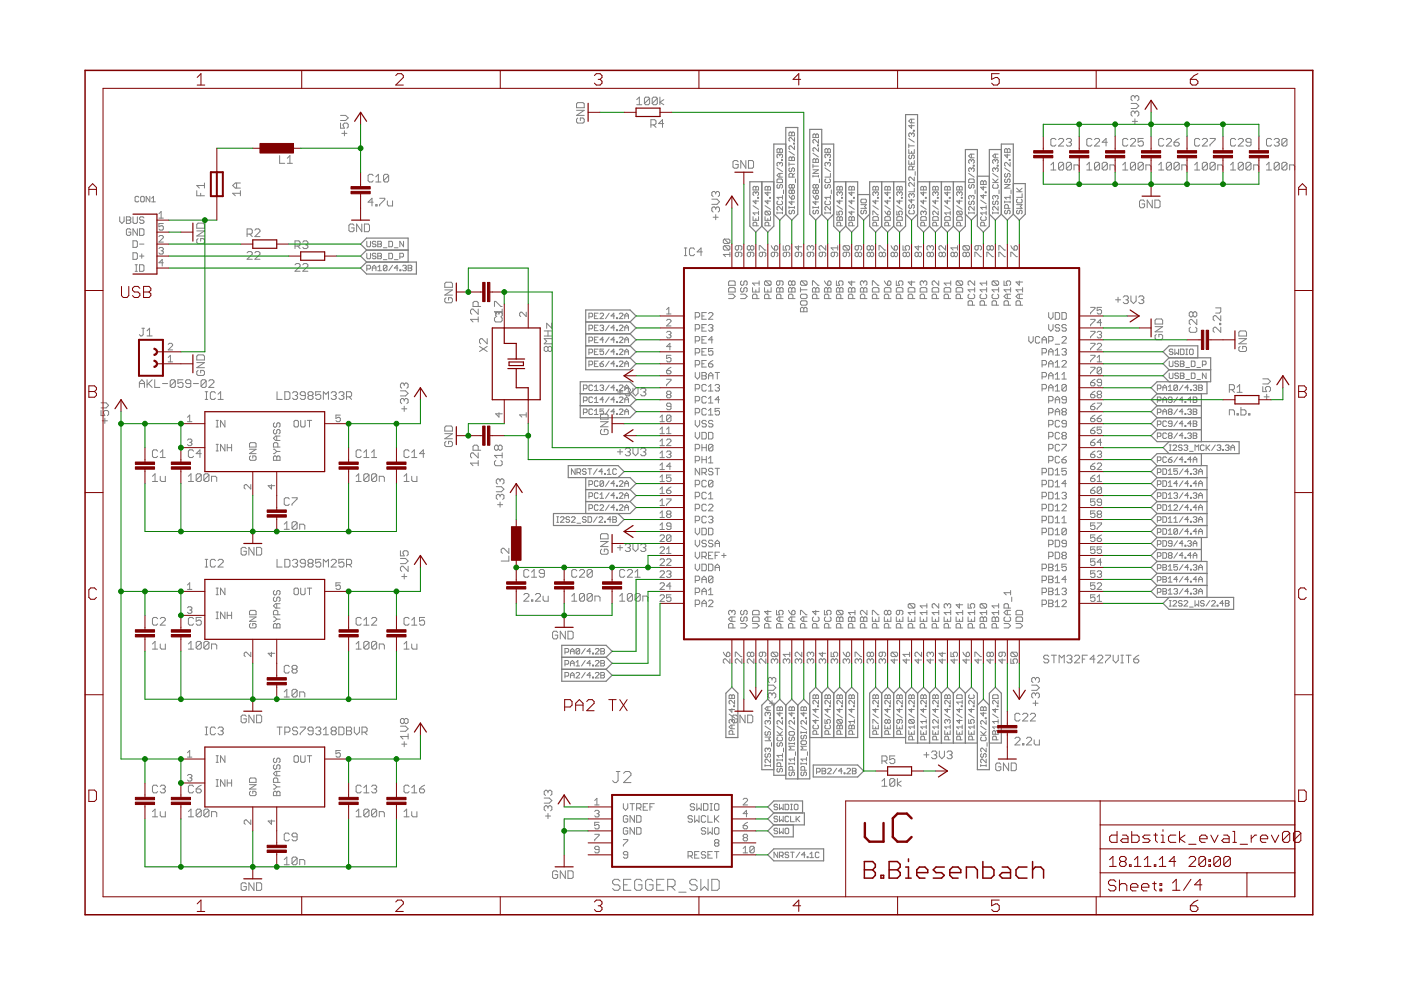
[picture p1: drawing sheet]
<svg xmlns="http://www.w3.org/2000/svg" width="297mm" height="210mm" viewBox="0 0 297 210" stroke-linecap="round" stroke-linejoin="round" font-family="sans-serif">
<g fill="none" stroke="#808080" stroke-width=".21">
<path d="M43.3 38.8v1.1M43.3 39.3h-1.6l.6 .6M50.2 38.8v1.1M51 38.8h-1.1l-.6 .5 .6 .6h1.1M59.3 33v1.6h1.1M60.9 33.5l.6-.5v1.6M60.9 34.6h1.1M72.2 26.1v1.1h.8l-.3-.8 .3-.3h.6l.2 .3v.5l-.2 .3M72.2 24.5h1.1l.5 .5-.5 .5h-1.1M72.5 28.3h1.1M73 27.7v1.1M79.1 37.2l-.2-.2h-.6l-.3 .2v1.1l.3 .3h.6l.2-.3"/>
<path d="M79.7 38.6h1.1M79.7 37.5l.5-.5v1.6M82.4 37.2v1.1l-.3 .3h-.5l-.3-.3M82.4 37.2l-.3-.2h-.5l-.3 .2v1.1M82.4 37.2l-1.1 1.1M122.2 23.4h1.7l-1.7 1.1h1.7M122.5 25l-.3 .3v.5l.3 .3h1.1l.3-.3v-.5l-.3-.3h-.6v.6M122.5 21.8h1.1l.3 .2v.8h-1.7v-.8zM135 21.1l.6-.5v1.6M135 22.2h1.1M137.7 20.8v1.1l-.2 .3h-.6l-.3-.3M137.7 20.8l-.2-.2h-.6l-.3 .2v1.1"/>
<path d="M137.7 20.8l-1.1 1.1M138 26.5h.8l.3-.3v-.5l-.3-.3h-.8v1.6M138.6 26.5l.5 .5M139.4 20.8v1.1l-.3 .3h-.5l-.3-.3M139.4 20.8l-.3-.2h-.5l-.3 .2v1.1M139.4 20.8l-1.1 1.1M139.9 20.6v1.6M140.7 26.2h-1.1l.9-.8v1.6M140.7 21.1l-.8 .6 .8 .5M156.5 34.3l-.3-.3h-.5l-.3 .3v1.1l.3 .3h.5l.3-.3v-.5h-.5M158.1 34v1.7l-1-1.7v1.7M158.7 34h.8l.3 .3v1.1l-.3 .3h-.8z"/>
<path d="M159.7 39.7l.2-.2 .4 .2 .3-.2 .2 .2v.6h-1.1zM160.3 39.7v.6M162.2 39.7l.2-.2 .4 .2 .4-.2 .2 .2v.6h-1.2zM162.8 39.7v.6M164.7 38.1l.2-.1h.8l.2 .1v.6h-1.2zM164.7 31.7l.2-.2 .4 .2 .4-.2 .2 .2v.6h-1.2zM164.7 35.6l1.2 .8M164.9 39.1l-.2 .2v.4l.2 .2 .4-.2v-.4l.2-.2 .4 .2v.4l-.2 .2M165.3 31.7v.6M165.3 32.9v.2M165.3 34.6v.2M165.3 36.8v.7"/>
<path d="M165.3 34.6l-.2-.2-.4 .2v.4l.2 .2M165.3 32.9l-.2-.2-.4 .2v.4l.2 .2M165.3 32.9l.2-.2 .4 .2v.4l-.2 .2M165.3 34.6l.2-.2 .4 .2v.4l-.2 .2M165.7 33.8h.2v.2h-.2zM165.9 36.8h-.8l-.4 .4 .4 .3h.8M167.3 33.5l.2-.2 .4 .2 .4-.2 .1 .2v.5h-1.1zM167.3 28.2l.2-.2 .4 .2 .4-.2 .1 .2v.6h-1.1zM167.3 34.4v.8M167.3 34.8h1.1M167.3 32.1l1.1 .8M167.5 35.6l-.2 .2v.4l.4 .2 .2-.2v-.4l.4-.2 .1 .2v.4l-.1 .2"/>
<path d="M167.9 28.2v.6M167.9 33.5v.5M167.9 39.3v.4M167.9 39.3l.2-.2 .3 .2v.4l-.1 .2-.4-.2M167.9 39.3l-.2-.2-.4 .2v.4l.2 .2 .4-.2M168.1 37.5v-.5l-.2-.2h-.4l-.2 .2v.5h1.1M168.3 30.4h.1v.1h-.1zM168.4 29.2v.8l-.7-.8-.4 .2v.4l.2 .2M168.4 30.9v.8l-.7-.8-.4 .2v.4l.2 .2M168.4 36.8l-.3 .4M168.7 38v.7M172.4 33.8l.2-.1 .4 .1 .3-.1 .2 .1v.6h-1.1z"/>
<path d="M172.4 28.6l.2-.2 .4 .2 .3-.2 .2 .2v.6h-1.1zM172.4 36h1.1l-1.1 .8h1.1M172.4 35.2h1.1M172.4 34.8v.8M172.4 37.2v.3M172.4 37.4h1.1M172.4 32.5l1.1 .8M173 28.6v.6M173 33.8v.6M173 39.3v.4M173 39.3l.1-.2 .4 .2v.4l-.2 .2-.3-.2M173 39.3l-.3-.2-.3 .2v.4l.2 .2 .4-.2"/>
<path d="M173.3 30.7h.2v.2h-.2zM173.5 31.3v.8l-.8-.8-.3 .2v.4l.2 .2M173.5 29.6v.8l-.8-.8-.3 .2v.3l.2 .3M173.5 37.2v.3M173.7 38v.7M174.9 31.7l.2-.2 .4 .2 .4-.2 .2 .2v.6h-1.2zM174.9 35.6l1.2 .8M175.1 39.1l-.2 .2v.4l.2 .2 .4-.2v-.4l.2-.2 .4 .2v.4l-.2 .2M175.1 38l-.2 .1v.4l.2 .2h.8l.2-.2v-.4l-.2-.1M175.5 34.6l.2-.2 .4 .2v.4l-.2 .2M175.5 32.9l-.2-.2-.4 .2v.4l.2 .2M175.5 31.7v.6"/>
<path d="M175.5 32.9v.2M175.5 34.6v.2M175.5 32.9l.2-.2 .4 .2v.4l-.2 .2M175.5 34.6l-.2-.2-.4 .2v.4l.2 .2M175.9 33.8h.2v.2h-.2zM176.1 36.8v.7h-1.2M177.4 39.7l.2-.2 .4 .2 .4-.2 .2 .2v.6h-1.2zM178 39.7v.6M180 39.7l.2-.2 .4 .2 .4-.2 .1 .2v.6h-1.1zM180.6 39.7v.6M185.1 39.7l.2-.2 .4 .2 .3-.2 .2 .2v.6h-1.1zM185.7 39.7v.6"/>
<path d="M187.6 39.7l.2-.2 .4 .2 .4-.2 .2 .2v.6h-1.2zM188.2 39.7v.6M190.1 39.7l.2-.2 .4 .2 .4-.2 .2 .2v.6h-1.2zM190.7 39.7v.6M192.7 30.5v.8M192.7 31.7v.8h1.1v-.8M192.7 34v.8h1.1v-.8M192.7 30.9h1.1M192.7 29.4l1.1 .7M192.9 32.9l-.2 .2v.4l.4 .2 .2-.2v-.4l.4-.2 .1 .2v.4l-.1 .2M193.3 25.3v.8M193.3 26.4v.8l-.6-.6h1.1"/>
<path d="M193.3 28.4v.2M193.3 32.1v.4M193.3 34.4v.4M193.3 28.4l.2-.2 .3 .2v.4l-.1 .2M193.3 28.4l-.2-.2-.4 .2v.4l.2 .2M193.5 36v-.6l-.2-.2h-.4l-.2 .2v.6h1.1M193.7 27.6h.1v.2h-.1zM193.8 25.3h-.7l-.4 .4 .4 .4h.7M193.8 38.7v.8l-.7-.8-.4 .2v.4l.2 .2M193.8 35.2l-.3 .4M193.8 37.5v.8l-.7-.8-.4 .2v.4l.2 .2M193.8 39.9v.8h-1.1"/>
<path d="M194 36.4v.8M195.2 39.7l.2-.2 .4 .2 .4-.2 .2 .2v.6h-1.2zM195.8 39.7v.6M197.8 39.7l.2-.2 .3 .2 .4-.2 .2 .2v.6h-1.1zM198.3 39.7v.6M200.3 39.7l.2-.2 .4 .2 .4-.2 .2 .2v.6h-1.2zM200.9 39.7v.6M202.8 39.7l.2-.2 .4 .2 .4-.2 .2 .2v.6h-1.2zM203.4 39.7v.6M205.4 38.1l.2-.1h.8l.1 .1v.6h-1.1zM205.4 36.8l1.1 .7M205.6 39.1l-.2 .2v.4l.2 .2 .4-.2v-.4l.2-.2 .3 .2v.4l-.1 .2"/>
<path d="M206 34l.2-.2 .3 .2v.4l-.1 .2M206 32.7v.8M206 34v.2M206 35.8v.2M206 34l-.2-.2-.4 .2v.4l.2 .2M206 35.8l-.2-.2-.4 .2v.4l.2 .2M206 35.8l.2-.2 .3 .2v.4l-.1 .2M206.4 35h.1v.2h-.1zM206.5 32.7h-.7l-.4 .4 .4 .4h.7M208.1 38.3l.4 .2 .4-.2 .2 .2v.6h-1.2v-.6zM208.5 38.5v.6M208.5 39.5v.8l-.6-.6h1.2"/>
<path d="M210.5 38.7h1.1M210.5 38l.7 .7M210.5 36.8l1.1 .7M210.7 39.1l-.2 .2v.4l.2 .2h.7l.2-.2v-.4l-.2-.2M211 35.8l-.2-.2-.3 .2v.4l.2 .2M211 32.7v.8M211 34v.2M211 35.8v.2M211 34l-.2-.2-.3 .2v.4l.2 .2M211 34l.2-.2 .4 .2v.4l-.2 .2M211 35.8l.2-.2 .4 .2v.4l-.2 .2M211.4 35h.2v.2h-.2z"/>
<path d="M211.6 32.7h-.8l-.3 .4 .3 .4h.8M211.6 38l-.6 .5M213 31.7l.2-.2 .4 .2 .4-.2 .2 .2v.6h-1.2zM213 39.1h1.2l-1.2 .8h1.2M213 35.6l1.2 .8M213.2 36.8l-.2 .2v.4l.4 .1 .2-.1v-.4l.4-.2 .2 .2v.4l-.2 .1M213.2 38l-.2 .1v.4l.2 .2 .4-.2v-.4l.2-.1 .4 .1v.4l-.2 .2M213.6 31.7v.6M213.6 32.7v.8l-.6-.6h1.2M214 33.8h.2v.2h-.2zM214.2 34.4v.8l-.8-.8-.4 .2v.4l.2 .2M215.5 39.9l.8 .8"/>
<path d="M216.7 39.9l-.6 .6M222.8 36h1.1M222.8 35l.6-.6v1.6M223.9 29.6l-.3-.2h-.5l-.3 .2v1.1l.3 .3h.5l.3-.3M224.4 29.6l.3-.2h.6l.2 .2v.3l-1.1 1.1h1.1M225.5 34.7l-.2-.3h-.6l-.3 .3v1.1M225.5 34.7v1.1l-.2 .2h-.6l-.3-.2M225.5 34.7l-1.1 1.1M226.1 29.6l.2-.2h.6l.3 .2v.3l-.3 .3M226.6 30.2h.3M226.9 30.2l.3 .2v.3l-.3 .3h-.6l-.2-.3M227.2 34.7v1.1l-.3 .2h-.6l-.2-.2"/>
<path d="M227.2 34.7l-.3-.3h-.6l-.2 .3v1.1M227.2 34.7l-1.1 1.1M227.7 36v-1h.8l.3 .2v.8M230.4 36h1.1M230.4 35l.5-.6v1.6M231.5 29.6l-.3-.2h-.5l-.3 .2v1.1l.3 .3h.5l.3-.3M232.1 29.6l.2-.2h.6l.2 .2v.3l-1 1.1h1M233.1 34.7v1.1l-.2 .2h-.6l-.2-.2M233.1 34.7l-.2-.3h-.6l-.2 .3v1.1M233.1 34.7l-1 1.1M234.8 34.7v1.1l-.3 .2h-.5l-.3-.2M234.8 34.7l-.3-.3h-.5l-.3 .3v1.1"/>
<path d="M234.8 34.7l-1.1 1.1M234.8 30.2h-1.1l.8-.8v1.6M235.3 36v-1h.8l.3 .2v.8M238 36h1.1M238 35l.6-.6v1.6M239.1 29.6l-.3-.2h-.5l-.3 .2v1.1l.3 .3h.5l.3-.3M239.7 29.6l.2-.2h.6l.2 .2v.3l-1 1.1h1M239.8 21.9h1.1l.5 .6-.5 .5h-1.1M240.1 25.7h1.1M240.6 20.6l.3-.3h.3l.2 .3v.5l-.2 .3M240.6 23.8l.3-.2h.3l.2 .2v.6l-.2 .2M240.6 20.6l-.3-.3h-.2l-.3 .3v.5l.3 .3"/>
<path d="M240.6 23.8l-.3-.2h-.2l-.3 .2v.6l.3 .2M240.6 20.6v.2M240.6 23.8v.3M240.6 25.2v1.1M240.7 34.7v1.1l-.2 .2h-.6l-.2-.2M240.7 34.7l-.2-.3h-.6l-.2 .3v1.1M240.7 34.7l-1 1.1M242.4 34.7v1.1l-.3 .2h-.5l-.3-.2M242.4 34.7l-.3-.3h-.5l-.3 .3v1.1M242.4 29.4h-1.1v.8l.6-.3h.2l.3 .3v.5l-.3 .3h-.5l-.3-.3M242.4 34.7l-1.1 1.1M243 36v-1h.8l.2 .2v.8"/>
<path d="M245.7 36h1M245.7 35l.5-.6v1.6M246.7 29.6l-.2-.2h-.6l-.2 .2v1.1l.2 .3h.6l.2-.3M247.3 29.6l.3-.2h.5l.3 .2v.3l-1.1 1.1h1.1M248.4 34.7v1.1l-.3 .2h-.5l-.3-.2M248.4 34.7l-.3-.3h-.5l-.3 .3v1.1M248.4 34.7l-1.1 1.1M248.9 30.2h.8l.3 .2v.3l-.3 .3h-.5l-.3-.3zM250 34.7v1.1l-.3 .2h-.5l-.3-.2M250 34.7l-.3-.3h-.5l-.3 .3v1.1M250 34.7l-1.1 1.1M250 29.4l-.5 .2-.6 .6"/>
<path d="M250.6 36v-1h.8l.3 .2v.8M253.3 35l.5-.6v1.6M253.3 36h1.1M254.4 29.6l-.3-.2h-.6l-.2 .2v1.1l.2 .3h.6l.3-.3M254.9 29.6l.3-.2h.5l.3 .2v.3l-1.1 1.1h1.1M256 34.7v1.1l-.3 .2h-.5l-.3-.2M256 34.7l-.3-.3h-.5l-.3 .3v1.1M256 34.7l-1.1 1.1M256.5 29.4h1.1v.2l-1.1 1.1v.3M257.6 34.7v1.1l-.2 .2h-.6l-.3-.2M257.6 34.7l-.2-.3h-.6l-.3 .3v1.1M257.6 34.7l-1.1 1.1"/>
<path d="M258.2 36v-1h.8l.3 .2v.8M260.9 36h1.1M260.9 35l.5-.6v1.6M262 29.6l-.3-.2h-.5l-.3 .2v1.1l.3 .3h.5l.3-.3M262.5 29.6l.3-.2h.5l.3 .2v.3l-1.1 1.1h1.1M263.6 34.7v1.1l-.3 .2h-.5l-.3-.2M263.6 34.7l-.3-.3h-.5l-.3 .3v1.1M263.6 34.7l-1.1 1.1M265.2 34.7v1.1l-.2 .2h-.6l-.2-.2M265.2 34.7l-.2-.3h-.6l-.2 .3v1.1M265.2 30.2h-.8l-.2-.3v-.3l.2-.2h.6l.2 .2v1.1l-.2 .3h-.6l-.2-.3M265.2 34.7l-1 1.1"/>
<path d="M265.8 36v-1h.8l.3 .2v.8M268.5 36h1.1M268.5 35l.5-.6v1.6M269.6 29.6l-.3-.2h-.5l-.3 .2v1.1l.3 .3h.5l.3-.3M270.2 29.6l.2-.2h.6l.2 .2v.3l-.2 .3M270.7 30.2h.3M271 30.2l.2 .2v.3l-.2 .3h-.6l-.2-.3M271.2 34.7v1.1l-.2 .2h-.6l-.2-.2M271.2 34.7l-.2-.3h-.6l-.2 .3v1.1M271.2 34.7l-1 1.1M272.9 34.7v1.1l-.3 .2h-.5l-.3-.2M272.9 34.7l-.3-.3h-.5l-.3 .3v1.1"/>
<path d="M272.9 29.6l-.3-.2h-.5l-.3 .2v1.1M272.9 29.6v1.1l-.3 .3h-.5l-.3-.3M272.9 34.7l-1.1 1.1M272.9 29.6l-1.1 1.1M273.4 36v-1h.8l.3 .2v.8M25.4 46v.9l.4 .5 .5-.5v-.9M26.8 46h.7l.2 .2-.2 .5 .2 .4-.2 .3h-.7zM26.8 46.7h.7M27.7 48.7l-.2-.2h-.5l-.2 .2v1l.2 .2h.5l.2-.2v-.5h-.4M28.2 53.6h.7l.2 .2v1l-.2 .2h-.7zM28.2 46v1.1l.2 .3h.5l.2-.3v-1.1M28.2 51.1h.7l.2 .2v.9l-.2 .3h-.7z"/>
<path d="M28.7 57.5h.4M28.7 56.1h.4M28.9 56.1v1.4M29.1 48.5v1.4l-.9-1.4v1.4M29.4 41.8l-.2-.2h-.3l-.3 .2v.8l.3 .2h.3l.2-.2M29.6 48.5h.7l.2 .2v1l-.2 .2h-.7zM29.6 56.1h.7l.2 .3v.9l-.2 .2h-.7zM29.6 54.3h.9M29.6 51.8h.9M30 41.6h.4l.2 .2v.8l-.2 .2h-.4l-.2-.2v-.8zM30.1 53.8v1M30.5 46.2l-.2-.2h-.5l-.2 .4 .2 .3h.5l.2 .4-.2 .3h-.5l-.2-.3"/>
<path d="M31.8 41.6v1.2l-.8-1.2v1.2M32.2 42.8h.7M32.2 42l.3-.4v1.2M33.7 50.2l.2-.3h.5l.2 .3v.2l-.9 .9h.9M33.7 52.7l.2-.2h.5l.2 .2-.2 .5M33.7 45.3l.5-.4v1.3M33.7 46.2h.9M34.2 53.2h.2M34.4 53.2l.2 .2-.2 .5h-.5l-.2-.3M34.6 47.4h-.9v.7l.5-.2 .4 .2v.5l-.2 .2h-.5l-.2-.2M34.6 55.7h-.9l.7-.7v1.4M41.7 40.4v1.1h1.6"/>
<path d="M41.7 49h1.6l-1.6 1h1.6M42 50.6l-.3 .3v.5l.3 .3h1.1l.2-.3v-.5l-.2-.3h-.6v.5M42 47.3h1.1l.2 .3v.8h-1.6v-.8zM42.5 41v.5M51 41h-1.7l.6 .5M51 40.4v1.1M52.4 53.6l.3-.3h.5l.3 .3v.3l-1.1 1.1h1.1M52.4 49.6h.8l.3-.2v-.6l-.3-.3h-.8v1.7M52.9 49.6l.6 .6M54 53.6l.3-.3h.5l.3 .3v.3l-1.1 1.1h1.1M54 48.8l.3-.3h.5l.3 .3v.3l-1.1 1.1h1.1M62.5 56.2l.3-.3h.6l.2 .3v.2l-1.1 1.1h1.1"/>
<path d="M62.5 52.2h.9l.2-.3v-.5l-.2-.3h-.9v1.6M63.1 52.2l.5 .5M64.2 51.4l.3-.3h.5l.3 .3v.2l-.3 .3M64.2 56.2l.3-.3h.5l.3 .3v.2l-1.1 1.1h1.1M64.7 51.9h.3M65 51.9l.3 .3v.2l-.3 .3h-.5l-.3-.3M75.1 47.8l-.3-.3h-.5l-.3 .3v1.1l.3 .2h.5l.3-.2v-.6h-.6M76.7 47.5v1.6l-1.1-1.6v1.6M77.3 47.5h.8l.2 .3v1.1l-.2 .2h-.8zM77.8 51.2v.9l.2 .2h.4l.1-.2v-.9M77.8 57h.6l.1-.2v-.4l-.1-.2h-.6v1.2M77.8 53.7v1l.2 .2h.4l.1-.2v-1"/>
<path d="M78.9 57.4v-.8l.4-.4 .4 .4v.8M78.9 56.8h.8M79.1 42.9h-1.1l.9-.9v1.7M79.7 43.4h.2v.3h-.2zM79.7 53.9l-.2-.2h-.4l-.2 .2 .2 .4h.4l.2 .2-.2 .4h-.4l-.2-.2M79.7 51.4l-.2-.2h-.4l-.2 .2 .2 .4h.4l.2 .1-.2 .4h-.4l-.2-.2M80.1 56.6l.4-.4v1.2M80.1 53.7h.6l.2 .2-.2 .4 .2 .4-.2 .2h-.6zM80.1 51.2h.6l.2 .2-.2 .4 .2 .3-.2 .2h-.6zM80.1 54.3h.6M80.1 51.8h.6M80.1 57.4h.8"/>
<path d="M80.5 42h1.1v.3l-1.1 1.1v.3M81.3 52.5h.7M81.3 55.1h.7M82 56.4v.8l-.1 .2h-.4l-.2-.2M82 56.4l-.1-.2h-.4l-.2 .2v.8M82 56.4l-.7 .8M82.1 42.6v.8l.3 .3h.8v-1.1M82.4 51.2h.6l.2 .2v.7l-.2 .2h-.6zM82.4 53.7h.6l.2 .2v.8l-.2 .2h-.6zM83.2 56.2l-.8 1.2M83.6 52.5h.8M83.6 55.1h.8"/>
<path d="M84.4 56.8h-.8l.6-.6v1.2M84.8 54.5h.6l.2-.2v-.4l-.2-.2h-.6v1.2M84.8 57.2h.2v.2h-.2zM85.4 56.4l.2-.2h.4l.1 .2-.1 .4M85.6 51.2v1.1l-.8-1.1v1.1M85.7 56.8h.3M86 56.8l.1 .2-.1 .4h-.4l-.2-.2M86.5 56.2h.6l.2 .2-.2 .4 .2 .4-.2 .2h-.6zM86.5 56.8h.6M94.6 59.8h1.1l.2 .3v.8h-1.6v-.8zM145.1 52.6h.5M145.1 54.2h.5"/>
<path d="M145.4 52.6v1.6M147.3 52.9l-.3-.3h-.5l-.3 .3v1l.3 .3h.5l.3-.3M148.9 53.4h-1.1l.8-.8v1.6M150.9 42.2h1.1l.5 .6-.5 .5h-1.1M151.2 46.1h1.1M151.7 40.9l-.2-.3h-.3l-.3 .3v.5l.3 .3M151.7 44.1l-.2-.2h-.3l-.3 .2v.6l.3 .3M151.7 40.9v.2M151.7 44.1v.3M151.7 45.5v1.1M151.7 44.1l.3-.2h.3l.2 .2v.6l-.2 .3M151.7 40.9l.3-.3h.3l.2 .3v.5l-.2 .3"/>
<path d="M153.6 50.7h.9l.2 .2v.5l-.2 .2M153.6 52.1h.9l.2 .2v.5l-.2 .2M153.6 50.7l-.2 .2v.5l.2 .2h.9M153.6 52.1l-.2 .2v.5l.2 .2h.9M153.6 50.7l.9 .9M153.6 52.1l.9 .9M154.7 59.6h.9l.3 .2v.7h-1.4v-.7zM154.7 53.5v.9M154.7 54h-1.3l.4 .4M156.6 52.1v.7l-.2 .2-.5-.2v-.5l.2-.2h1l.2 .2v.5l-.2 .2M156.6 53.5v.7l-.2 .2-.5-.2v-.5l.2-.2h1l.2 .2v.5l-.2 .2M157.2 59.6l-.2 .2v.5l.2 .2 .5-.2v-.5l.2-.2 .5 .2v.5l-.2 .2"/>
<path d="M159.1 52.3l-.2-.2-.5 .2v.5l.3 .2 .4-.2M159.1 53.5v.7l-.2 .2-.5-.2v-.5l.3-.2h.9l.2 .2v.5l-.2 .2M159.1 52.3l.3-.2 .4 .2v.5l-.2 .2-.5-.2M159.1 52.3v.5M159.7 45.9v.8h1.1v-.8M159.7 43.6l1.1 .8M160.3 40.9v.2M160.3 42.4v.8l-.6-.6h1.1M160.3 46.3v.4M160.3 40.9l-.2-.2-.4 .2v.4l.2 .2M160.3 40.9l.1-.2 .4 .2v.4l-.2 .2M160.4 47.9v-.6l-.1-.2h-.4l-.2 .2v.6h1.1"/>
<path d="M160.6 41.8h.2v.2h-.2zM160.8 45.1h-1.1l.4 .5M160.8 44.8v.8M161 59.6v.9M161 53v-.9h.2l.9 .9h.3M161.7 53.5v.7l-.3 .2-.4-.2v-.5l.2-.2h.9l.3 .2v.5l-.3 .2M162.2 45.9v.8h1.2v-.8M162.2 43.6l1.2 .8M162.3 59.6l-.2 .2v.5l.2 .2h1M162.3 59.6h1l.2 .2v.5l-.2 .2M162.3 59.6l1 .9M162.4 44.8h.8l.2 .2v.4l-.2 .2"/>
<path d="M162.4 44.8l-.2 .2v.4l.2 .2h.8M162.4 44.8l.8 .8M162.8 40.7v.8l-.6-.6h1.2M162.8 42.4v.8l-.6-.6h1.2M162.8 46.3v.4M163 47.9v-.6l-.2-.2h-.4l-.2 .2v.6h1.2M163.2 41.8h.2v.2h-.2zM163.5 52.1l.7 .9M164.2 53.5v.7l-.2 .2-.5-.2v-.5l.2-.2h1l.2 .2v.5l-.2 .2M164.2 52.3l.5-.2 .2 .2v.5l-.2 .2h-.5zM164.7 45v.3M164.7 45.1h1.2"/>
<path d="M164.9 42.6l-.2 .2v.4l.2 .2h.8l.2-.2v-.4l-.2-.2M165.3 59.6v.7l-.2 .2-.5-.2v-.5l.3-.2h.9l.2 .2v.5l-.2 .2M165.9 43.8v.8l-.8-.8-.4 .2v.4l.2 .2M165.9 41.4v.8M165.9 45v.3M165.9 41.8h-1.2l.4 .4M166.1 52.1v.9h.7l-.3-.4 .3-.5h.4l.2 .2v.5l-.2 .2M166.1 40.3v.8M166.8 53.5v.7l-.3 .2-.4-.2v-.5l.2-.2h.9l.2 .2v.5l-.2 .2M167.3 43.8v.4M167.3 44h1.1M167.3 41.4l.6 .8"/>
<path d="M167.5 44.6l-.2 .2v.3l.2 .2 .4-.2v-.3l.2-.2 .3 .2v.3l-.1 .2M167.9 41.6l.2-.2 .3 .2v.4l-.1 .2h-.4zM167.9 59.8l-.3-.2-.4 .2v.5l.2 .2 .5-.2M167.9 40.5v.4M167.9 42.6v.8l-.6-.6h1.1M167.9 59.8v.5M167.9 59.8l.2-.2 .5 .2v.5l-.3 .2-.4-.2M167.9 40.5l-.2-.2-.4 .2v.4l.2 .2 .4-.2M167.9 40.5l.2-.2 .3 .2v.4l-.1 .2-.4-.2M168.4 43.8v.4M169.3 53.5v.7l-.2 .2-.5-.2v-.5l.2-.2h1l.2 .2v.5l-.2 .2M169.3 52.1v.9l-.7-.7h1.4"/>
<path d="M169.9 59.6h1l.2 .2v.5l-.2 .2M169.9 59.6l-.2 .2v.5l.2 .2h1M169.9 59.6l1 .9M171.8 53.5v.7l-.2 .2-.5-.2v-.5l.3-.2h.9l.2 .2v.5l-.2 .2M171.8 52.3l-.2-.2-.5 .2v.5l.3 .2M171.8 52.3v.3M171.8 52.3l.3-.2 .4 .2v.5l-.2 .2M172.4 43.8v.4M172.4 44h1.1M172.4 41.4l.6 .8M172.6 44.6l-.2 .2v.3l.2 .2 .4-.2v-.3l.1-.2 .4 .2v.3l-.2 .2M173 41.6l.1-.2 .4 .2v.4l-.2 .2h-.3z"/>
<path d="M173 40.5v.4M173 42.6v.8l-.6-.6h1.1M173 40.5l-.3-.2-.3 .2v.4l.2 .2 .4-.2M173 40.5l.1-.2 .4 .2v.4l-.2 .2-.3-.2M173.5 43.8v.4M174.4 53.5v.7l-.3 .2-.4-.2v-.5l.2-.2h.9l.3 .2v.5l-.3 .2M174.8 59.6l.7 .9M174.9 45.1h1.2M174.9 45v.3M175.1 52.1v.9l-1-.9-.4 .2v.5l.2 .2M175.1 42.6l-.2 .2v.4l.2 .2h.8l.2-.2v-.4l-.2-.2M175.5 59.8l.5-.2 .2 .2v.5l-.2 .2h-.5z"/>
<path d="M176.1 43.8v.8l-.8-.8-.4 .2v.4l.2 .2M176.1 41.8h-1.2l.4 .4M176.1 41.4v.8M176.1 45v.3M176.3 40.3v.8M176.9 53.5v.7l-.2 .2-.5-.2v-.5l.2-.2h1l.2 .2v.5l-.2 .2M177.3 59.6v.9h.7l-.2-.5 .2-.4h.5l.2 .2v.5l-.2 .2M177.4 44.8v.8h.6l-.2-.5 .2-.3h.4l.2 .2v.4l-.2 .2M177.4 43.6l1.2 .8M177.6 52.1v.9M177.6 52.6h-1.4l.5 .4M177.6 45.9l.4 .2 .4-.2 .2 .2v.6h-1.2v-.6z"/>
<path d="M178 40.9v.2M178 42.4v.8l-.6-.6h1.2M178 46.1v.6M178 40.9l.2-.2 .4 .2v.4l-.2 .2M178 40.9l-.2-.2-.4 .2v.4l.2 .2M178.2 47.9v-.6l-.2-.2h-.4l-.2 .2v.6h1.2M178.4 41.8h.2v.2h-.2zM179 52.1l-.2 .2v.5l.2 .2h.9M179 52.1h.9l.2 .2v.5l-.2 .2M179 52.1l.9 .9M179.5 53.5v.7l-.3 .2-.4-.2v-.5l.2-.2h.9l.2 .2v.5l-.2 .2M180 43.6l1.1 .8"/>
<path d="M180.2 45.9l.4 .2 .4-.2 .1 .2v.6h-1.1v-.6zM180.6 40.7v.8l-.6-.6h1.1M180.6 42.4v.8l-.6-.6h1.1M180.6 44.8v.8l-.6-.6h1.1M180.6 46.1v.6M180.6 59.6v.9l-.7-.7h1.4M180.8 47.9v-.6l-.2-.2h-.4l-.2 .2v.6h1.1M181 41.8h.1v.2h-.1zM182 52.1v.7l-.2 .2-.5-.2v-.5l.2-.2h1l.2 .2v.5l-.2 .2M182 53.7l-.2-.2-.5 .2v.5l.2 .2 .5-.2M182 53.7v.5M182 53.7l.2-.2 .5 .2v.5l-.2 .2-.5-.2"/>
<path d="M182.5 42.4l.2-.2h.8l.2 .2v.4l-.2 .2h-.8l-.2-.2zM182.5 43.4h1.2l-.4 .4 .4 .4h-1.2M182.7 44.6l-.2 .2v.3l.2 .2 .4-.2v-.3l.2-.2 .4 .2v.3l-.2 .2M183.1 59.8l-.2-.2-.5 .2v.5l.2 .2M183.1 59.8l.2-.2 .5 .2v.5l-.2 .2M183.1 59.8v.2M184.5 53.7l-.2-.2-.5 .2v.5l.3 .2 .4-.2M184.5 52.3l-.2-.2-.5 .2v.5l.3 .2 .4-.2M184.5 52.3v.5M184.5 53.7v.5M184.5 52.3l.3-.2 .4 .2v.5l-.2 .2-.5-.2M184.5 53.7l.3-.2 .4 .2v.5l-.2 .2-.5-.2"/>
<path d="M185.1 45.6v-.8h.2l.7 .8h.2M185.1 43.6l1.1 .8M185.3 45.9h.7l.2 .2v.6h-1.1v-.6zM185.7 40.9v.2M185.7 42.4v.8l-.6-.6h1.1M185.7 40.9l-.3-.2-.3 .2v.4l.2 .2M185.7 40.9l.1-.2 .4 .2v.4l-.2 .2M185.8 47.9v-.6l-.1-.2h-.4l-.2 .2v.6h1.1M186 41.8h.2v.2h-.2zM186.4 53v-.9h.2l.9 .9h.3M187.1 53.7l-.3-.2-.4 .2v.5l.2 .2 .5-.2M187.1 53.7v.5"/>
<path d="M187.1 53.7l.2-.2 .5 .2v.5l-.3 .2-.4-.2M187.5 59.6l.7 .9M187.6 44.8l.6 .8M187.6 43.6l1.2 .8M187.8 45.9h.8l.2 .2v.6h-1.2v-.6zM188.2 59.8l.5-.2 .2 .2v.5l-.2 .2h-.5zM188.2 40.7v.8l-.6-.6h1.2M188.2 42.4v.8l-.6-.6h1.2M188.2 45l.2-.2 .4 .2v.4l-.2 .2h-.4zM188.4 47.9v-.6l-.2-.2h-.4l-.2 .2v.6h1.2M188.6 41.8h.2v.2h-.2zM188.9 52.1l.7 .9"/>
<path d="M189.6 53.7l-.2-.2-.5 .2v.5l.2 .2 .5-.2M189.6 52.3l.5-.2 .2 .2v.5l-.2 .2h-.5zM189.6 53.7l.2-.2 .5 .2v.5l-.2 .2-.5-.2M189.6 53.7v.5M190 59.6v.9h.7l-.2-.5 .2-.4h.5l.2 .2v.5l-.2 .2M190.1 44.8v.8h.6l-.2-.5 .2-.3h.4l.2 .2v.4l-.2 .2M190.1 43.6l1.2 .8M190.3 45.9h.8l.2 .2v.6h-1.2v-.6zM190.7 40.9v.2M190.7 42.4v.8l-.6-.6h1.2M190.7 40.9l-.2-.2-.4 .2v.4l.2 .2M190.7 40.9l.2-.2 .4 .2v.4l-.2 .2"/>
<path d="M190.9 47.9v-.6l-.2-.2h-.4l-.2 .2v.6h1.2M191.1 41.8h.2v.2h-.2zM191.5 52.1v.9h.7l-.3-.4 .3-.5h.4l.2 .2v.5l-.2 .2M192.2 53.7l-.3-.2-.4 .2v.5l.2 .2 .5-.2M192.2 53.7v.5M192.2 53.7l.2-.2 .4 .2v.5l-.2 .2-.4-.2M192.9 43.4l-.2 .2v.4l.4 .2 .2-.2v-.4l.4-.2 .1 .2v.4l-.1 .2M192.9 44.6l-.2 .2v.3l.2 .2h.8l.1-.2v-.3l-.1-.2M193.3 42.2v.8l-.6-.6h1.1M193.3 41.3l.2-.2 .3 .2v.3l-.1 .2M193.3 41.3v.1M193.3 59.6v.9l-.7-.7h1.4"/>
<path d="M193.3 41.3l-.2-.2-.4 .2v.3l.2 .2M194.7 53.7l-.2-.2-.5 .2v.5l.2 .2 .5-.2M194.7 52.1v.9l-.7-.7h1.4M194.7 53.7v.5M194.7 53.7l.2-.2 .5 .2v.5l-.2 .2-.5-.2M195.2 43.6l1.2 .8M195.4 45.9h.8l.2 .2v.6h-1.2v-.6zM195.8 45l-.2-.2-.4 .2v.4l.2 .2M195.8 59.8l.2-.2h.3l.2 .2v.5l-.2 .2M195.8 59.8l-.2-.2-.5 .2v.5l.2 .2M195.8 40.7v.8l-.6-.6h1.2M195.8 42.4v.8l-.6-.6h1.2"/>
<path d="M195.8 45v.1M195.8 59.8v.2M195.8 45l.2-.2 .4 .2v.4l-.2 .2M196 47.9v-.6l-.2-.2h-.4l-.2 .2v.6h1.2M196.2 41.8h.2v.2h-.2zM197.2 53.7l-.2-.2-.5 .2v.5l.3 .2 .4-.2M197.2 52.3v.3M197.2 53.7v.5M197.2 52.3l-.2-.2-.5 .2v.5l.3 .2M197.2 52.3l.3-.2 .4 .2v.5l-.2 .2M197.2 53.7l.3-.2 .4 .2v.5l-.2 .2-.5-.2M197.8 43.6l1.1 .8"/>
<path d="M198 45.9h.7l.2 .2v.6h-1.1v-.6zM198.3 40.9v.2M198.3 42.4v.8l-.5-.6h1.1M198.3 40.9l.2-.2 .4 .2v.4l-.2 .2M198.3 40.9l-.2-.2-.3 .2v.4l.2 .2M198.5 47.9v-.6l-.2-.2h-.3l-.2 .2v.6h1.1M198.7 41.8h.2v.2h-.2zM198.9 44.8v.8l-.8-.8-.3 .2v.4l.2 .2M199 59.6v.9l-.9-.9-.5 .2v.5l.3 .2M199.8 53.7l.2-.2 .5 .2v.5l-.3 .2-.4-.2M199.8 53.7v.5M199.8 53.7l-.3-.2-.4 .2v.5l.2 .2 .5-.2"/>
<path d="M200.3 43.6l1.2 .8M200.5 52.1v.9l-1-.9-.4 .2v.5l.2 .2M200.5 45.9h.8l.2 .2v.6h-1.2v-.6zM200.9 40.7v.8l-.6-.6h1.2M200.9 42.4v.8l-.6-.6h1.2M201.1 47.9v-.6l-.2-.2h-.4l-.2 .2v.6h1.2M201.3 41.8h.2v.2h-.2zM201.5 45.1h-1.2l.4 .5M201.5 44.8v.8M201.6 59.6v.9M202.3 53.7v.5M202.3 53.7l-.2-.2-.5 .2v.5l.2 .2 .5-.2"/>
<path d="M202.3 53.7l.2-.2 .5 .2v.5l-.2 .2-.5-.2M202.8 43.6l1.2 .8M202.9 59.6l-.2 .2v.5l.2 .2h1M202.9 59.6h1l.2 .2v.5l-.2 .2M202.9 59.6l1 .9M203 52.1v.9M203 52.6h-1.4l.5 .4M203 44.8l.8 .8M203 45.9h.8l.2 .2v.6h-1.2v-.6zM203 44.8l-.2 .2v.4l.2 .2h.8M203 44.8h.8l.2 .2v.4l-.2 .2M203.4 40.9v.2"/>
<path d="M203.4 42.4v.8l-.6-.6h1.2M203.4 40.9l.2-.2 .4 .2v.4l-.2 .2M203.4 40.9l-.2-.2-.4 .2v.4l.2 .2M203.6 47.9v-.6l-.2-.2h-.4l-.2 .2v.6h1.2M203.8 41.8h.2v.2h-.2zM204.4 52.1h.9l.2 .2v.5l-.2 .2M204.4 52.1l.9 .9M204.4 52.1l-.2 .2v.5l.2 .2h.9M204.9 53.7v.5M204.9 53.7l.2-.2 .4 .2v.5l-.2 .2-.4-.2M204.9 53.7l-.3-.2-.4 .2v.5l.2 .2 .5-.2M205.4 45.1h1.1"/>
<path d="M205.4 45v.3M205.6 42.6l-.2 .2v.4l.2 .2 .4-.2v-.4l.2-.2 .3 .2v.4l-.1 .2M206 41.6v.2M206 41.6l-.2-.2-.4 .2v.4l.2 .2M206 41.6l.2-.2 .3 .2v.4l-.1 .2M206.5 43.8v.8l-.7-.8-.4 .2v.4l.2 .2M206.5 45v.3M206.7 59.6v.9l-1-.9-.4 .2v.5l.2 .2M206.7 54.4v-.9h.2l1 .9h.2M206.7 40.3v.8M207.4 52.1v.7l-.2 .2-.5-.2v-.5l.2-.2h1l.2 .2v.5l-.2 .2M207.9 42.4l1.2 .8"/>
<path d="M208.1 45.9l-.2 .2v.4l.2 .2h.8l.2-.2v-.4l-.2-.2M208.5 41.3v.7l-.6-.5h1.2M208.7 47.9v-.6l-.2-.2h-.4l-.2 .2v.6h1.2M208.9 40.7h.2v.2h-.2zM209.1 43.6v.8M209.1 44.8v.8M209.1 45.1h-1.2l.4 .5M209.1 44h-1.2l.4 .4M209.2 59.6v.9M209.2 54.4v-.9h.3l.9 .9h.2M209.9 52.3l-.2-.2-.5 .2v.5l.3 .2 .4-.2M209.9 52.3v.5"/>
<path d="M209.9 52.3l.3-.2 .4 .2v.5l-.2 .2-.5-.2M210.5 45.1h1.1M210.5 45v.3M210.6 59.6l-.3 .2v.5l.3 .2h.9M210.6 59.6h.9l.2 .2v.5l-.2 .2M210.6 59.6l.9 .9M210.7 42.6l-.2 .2v.4l.2 .2 .3-.2v-.4l.2-.2 .4 .2v.4l-.2 .2M211 41.6v.2M211 41.6l-.2-.2-.3 .2v.4l.2 .2M211 41.6l.2-.2 .4 .2v.4l-.2 .2M211.6 43.8v.8l-.8-.8-.3 .2v.4l.2 .2M211.6 45v.3"/>
<path d="M211.8 53v-.9h.2l.9 .9h.3M211.8 54.4v-.9h.2l.9 .9h.3M211.8 40.3v.8M212.9 59.6v.9h.7l-.3-.5 .3-.4h.4l.3 .2v.5l-.3 .2M213 42.6v.4M213 42.8h1.2M213.2 44.6l-.2 .2v.3l.2 .2 .4-.2v-.3l.2-.2 .4 .2v.3l-.2 .2M213.8 44.2v-.6l-.2-.2h-.4l-.2 .2v.6h1.2M214.2 41.4v.8M214.2 42.6v.4M214.2 41.8h-1.2l.4 .4M214.3 54.4v-.9h.2l1 .9h.2"/>
<path d="M214.3 52.1l.7 .9M214.4 40.3v.8M215 52.3l.2-.2 .5 .2v.5l-.2 .2h-.5zM215.5 43.4h1.2l-.4 .4 .4 .4h-1.2M215.5 40.7h1.2M215.7 44.6l-.2 .2v.3l.2 .2 .4-.2v-.3l.2-.2 .4 .2v.3l-.2 .2M215.7 42.2l-.2 .2v.4l.2 .2h.8l.2-.2v-.4l-.2-.2M216.1 59.6v.9l-.7-.7h1.4M216.7 41.1v.7h-1.2M242.7 42.7l-.3-.3h-.5l-.3 .3v1.1l.3 .2h.5l.3-.2v-.6h-.6M244.3 42.4v1.6l-1.1-1.6v1.6M244.9 42.4h.8l.3 .3v1.1l-.3 .2h-.8z"/>
<path d="M30.1 69.6h.5M30.4 69.6v1.4l-.3 .2h-.3l-.3-.2M31.2 71.2h1.1M31.2 70.1l.5-.5v1.6M35.7 73l.2-.2h.5l.2 .2v.3l-.9 .9h.9M35.7 76.7h.9M35.7 75.8l.4-.5v1.4M41.7 75.5l.3-.3h1.1l.2 .3v.8h-1.6zM41.7 76.9h1.6l-1.6 1.1h1.6M42 78.5l-.3 .3v.5l.3 .3h1.1l.2-.3v-.5l-.2-.3h-.6v.6M94.3 61.5h1.6l-1.6 1.1h1.6M94.6 63.1l-.3 .3v.5l.3 .3h1.1l.2-.3v-.5l-.2-.3h-.6v.5"/>
<path d="M101.4 67.7h-1.6l.5 .6M101.4 65v-.8l-.3-.3h-.5l-.3 .3v.8h1.6M101.4 65.5v1.1l-1.1-1.1h-.3l-.2 .3v.6l.2 .2M101.4 67.2v1.1M101.7 73.4l1.6 1.1M103.3 71.8v1.1l-1.1-1.1h-.3l-.2 .3v.5l.2 .3M103.3 73.4l-1.6 1.1M104.8 65v-1.1h.3l1.1 1.1h.3M105.1 67.2l-.3 .3v.5l.3 .3h1.1l.3-.3v-.5l-.3-.3M105.8 66.4l-.2-.2-.5 .2v.5l.2 .2M105.8 66.4l.2-.2 .5 .2M105.8 66.4v.3"/>
<path d="M106.5 66.1h-1.7l.6 .5M106.5 65.5v1.4l-.2 .2M111.6 66.2v.9l-1-.9-.4 .2v.5l.2 .2M115.4 71.2h1.6M115.4 70.2h1.6M116.2 70.2v1M116.2 73.7v.6M116.2 73.7l-.3-.3h-.2l-.3 .3v.6l.3 .2h.2l.3-.2M116.2 73.7l.3-.3h.2l.3 .3v.6l-.3 .2h-.2l-.3-.2M117 68.5v1.1l-1.1-1.1v1.1M117 71.8h-1.6l.5 .5-.5 .6h1.6M124.9 67.2h.6l.1-.2v-.4l-.1-.2h-.6v1.2"/>
<path d="M124.9 69.7h.6l.1-.2v-.4l-.1-.2h-.6v1.2M124.9 72.3h.6l.1-.2v-.4l-.1-.2h-.6v1.1M124.9 77.3h.6l.1-.2v-.3l-.1-.2h-.6v1.1M124.9 74.8h.6l.1-.2v-.4l-.1-.2h-.6v1.2M126 67h.4M126 69.5h.4M126 72.1h.4M126 74.6h.4M126 77.1h.4M126.8 74h-.8v1.2h.8M126.8 66.4h-.8v1.2h.8M126.8 68.9h-.8v1.2h.8"/>
<path d="M126.8 71.5h-.8v1.1h.8M126.8 76.6h-.8v1.1h.8M127.2 66.6l.2-.2h.4l.2 .2v.2l-.8 .8h.8M127.2 77.1h.6l.2 .4-.2 .2h-.4l-.2-.2zM127.2 69.1l.2-.2h.4l.2 .2-.2 .4M127.6 69.5h.2M127.8 69.5l.2 .2-.2 .4h-.4l-.2-.2M128 74h-.8v.6l.4-.2 .4 .2v.4l-.2 .2h-.4l-.2-.2M128 72.1h-.8l.6-.6v1.1M128 76.6l-.8 .5M129.2 66.4l-.8 1.2M129.2 68.9l-.8 1.2"/>
<path d="M129.2 71.5l-.8 1.1M129.2 74l-.8 1.2M129.2 76.6l-.8 1.1M130.3 67h-.8l.6-.6v1.2M130.3 69.5h-.8l.6-.6v1.2M130.3 72.1h-.8l.6-.6v1.1M130.3 74.6h-.8l.6-.6v1.2M130.3 77.1h-.8l.6-.5v1.1M130.7 67.4h.2v.2h-.2zM130.7 69.9h.2v.2h-.2zM130.7 72.5h.2v.1h-.2zM130.7 75h.2v.2h-.2z"/>
<path d="M130.7 77.5h.2v.2h-.2zM131.3 71.7l.2-.2h.4l.2 .2v.2l-.8 .7h.8M131.3 74.2l.2-.2h.4l.2 .2v.2l-.8 .8h.8M131.3 66.6l.2-.2h.4l.2 .2v.2l-.8 .8h.8M131.3 69.1l.2-.2h.4l.2 .2v.2l-.8 .8h.8M131.3 76.8l.2-.2h.4l.2 .2v.1l-.8 .8h.8M132.5 72.6v-.7l.4-.4 .3 .4v.7M132.5 67h.7M132.5 69.5h.7M132.5 72.1h.7M132.5 74.6h.7M132.5 77.1h.7"/>
<path d="M132.5 67.6v-.8l.4-.4 .3 .4v.8M132.5 75.2v-.8l.4-.4 .3 .4v.8M132.5 70.1v-.8l.4-.4 .3 .4v.8M132.5 77.7v-.8l.4-.3 .3 .3v.8M141.3 65.6l.5-.4v1.4M141.3 67.9l.3-.2h.4l.3 .2v.3l-1 .9h1M141.3 78.6h.7l.3 .4-.3 .3h-.4l-.3-.3zM141.3 66.6h1M141.3 70.5l.3-.2h.4l.3 .2-.3 .5M141.8 71h.2M142 71l.3 .2-.3 .4h-.4l-.3-.2M142.3 73.5h-1l.7-.7v1.4"/>
<path d="M142.3 75.3h-1v.7l.5-.2 .5 .2v.5l-.3 .2h-.4l-.3-.2M142.3 77.9l-1 .7M147.4 67.2h.7l.2-.2v-.5l-.2-.2h-.7v1.4M147.4 69.7h.7l.2-.2v-.5l-.2-.2h-.7v1.4M147.4 72.3h.7l.2-.2v-.5l-.2-.2h-.7v1.3M147.4 74.8h.7l.2-.2v-.5l-.2-.2h-.7v1.4M147.4 77.4h.7l.2-.3v-.4l-.2-.3h-.7v1.4M147.4 79v.9l.5 .5 .4-.5v-.9M148.8 79h.7l.3 .2-.3 .5 .3 .4-.3 .3h-.7zM148.8 67h.5M148.8 69.5h.5M148.8 72.1h.5"/>
<path d="M148.8 74.6h.5M148.8 77.1h.5M148.8 79.7h.7M149.8 66.3h-1v1.4h1M149.8 73.9h-1v1.4h1M149.8 68.8h-1v1.4h1M149.8 71.4h-1v1.3h1M149.8 76.4h-1v1.4h1M150.2 66.5l.3-.2h.4l.3 .2v.2l-1 1h1M150.2 69l.3-.2h.4l.3 .2-.3 .5M150.2 77.1h.7l.3 .5-.3 .2h-.4l-.3-.2zM150.2 79.7h1"/>
<path d="M150.7 69.5h.2M150.9 69.5l.3 .2-.3 .5h-.4l-.3-.2M151.2 72.1h-1l.7-.7v1.3M151.2 73.9h-1v.7l.5-.2 .5 .2v.5l-.3 .2h-.4l-.3-.2M151.2 76.4l-1 .7M151.6 79h.9M152.1 79v1.4M154.5 62.4h.9l.5 .4-.5 .5h-.9M154.7 61h.9l.3 .2v.7h-1.4v-.7zM157 62.4h.9l.5 .4-.5 .5h-.9M157.2 61l-.2 .2v.5l.2 .2 .5-.2v-.5l.2-.2 .5 .2v.5l-.2 .2M159.6 61v.9h1.4v-.9"/>
<path d="M160.3 61.4v.5M160.5 63.3v-.7l-.2-.2h-.5l-.2 .2v.7h1.4M161 60h-1.4l.4 .5M162.1 61v.9h1.4v-.9M162.8 61.4v.5M163 63.3v-.7l-.2-.2h-.5l-.2 .2v.7h1.4M164.6 61.2l.3-.2 .4 .2 .5-.2 .2 .2v.7h-1.4zM165.3 61.2v.7M165.6 63.3v-.7l-.3-.2h-.4l-.3 .2v.7h1.4M167.2 61.2l.2-.2 .5 .2 .4-.2 .3 .2v.7h-1.4zM167.9 61.2v.7M168.1 63.3v-.7l-.2-.2h-.5l-.2 .2v.7h1.4"/>
<path d="M169.7 62.6l.2-.2h1l.2 .2v.5l-.2 .2h-1l-.2-.2zM169.7 61v.9M169.7 61.4h1.4M169.9 65.2l.5 .2 .5-.2 .2 .2v.7h-1.4v-.7zM169.9 63.8h1l.2 .2v.5l-.2 .2h-1l-.2-.2v-.5zM170.4 65.4v.7M172.3 61.2l.2-.2 .5 .2 .4-.2 .3 .2v.7h-1.4zM172.3 60.5v-.9h.2l.9 .9h.3M173 61.2v.7M173.2 63.3v-.7l-.2-.2h-.5l-.2 .2v.7h1.4M174.8 61.2l.2-.2 .5 .2 .5-.2 .2 .2v.7h-1.4zM175.5 61.2v.7"/>
<path d="M175.7 63.3v-.7l-.2-.2h-.5l-.2 .2v.7h1.4M177.3 61.2l.3-.2 .4 .2 .5-.2 .2 .2v.7h-1.4zM178 61.2v.7M178.3 63.3v-.7l-.3-.2h-.4l-.3 .2v.7h1.4M179.9 61.2l.2-.2 .5 .2 .4-.2 .3 .2v.7h-1.4zM180.6 61.2v.7M180.8 63.3v-.7l-.2-.2h-.5l-.2 .2v.7h1.4M182.4 61.2l.2-.2 .5 .2 .5-.2 .2 .2v.7h-1.4zM183.1 61.2v.7M183.3 63.3v-.7l-.2-.2h-.5l-.2 .2v.7h1.4M185 61.2l.2-.2h.9l.3 .2v.7h-1.4zM185 60.5v-.9h.2l.9 .9h.3"/>
<path d="M185.9 63.3v-.7l-.2-.2h-.5l-.2 .2v.7h1.4M187.5 61.2l.2-.2h1l.2 .2v.7h-1.4zM188.4 63.3v-.7l-.2-.2h-.5l-.2 .2v.7h1.4M190 61.2l.3-.2h.9l.2 .2v.7h-1.4zM191 63.3v-.7l-.3-.2h-.4l-.3 .2v.7h1.4M192.8 61h.9l.3 .2v.7h-1.4v-.7zM193.5 63.3v-.7l-.2-.2h-.5l-.2 .2v.7h1.4M195.3 61h1l.2 .2v.7h-1.4v-.7zM196 63.3v-.7l-.2-.2h-.5l-.2 .2v.7h1.4M197.9 61h.9l.2 .2v.7h-1.4v-.7zM198.6 63.3v-.7l-.3-.2h-.4l-.3 .2v.7h1.4M200.4 61h.9l.3 .2v.7h-1.4v-.7z"/>
<path d="M201.1 63.3v-.7l-.2-.2h-.5l-.2 .2v.7h1.4M201.6 60h-1.4l.4 .5M202.7 61.2l.2-.2h1l.2 .2v.7h-1.4zM203.6 63.3v-.7l-.2-.2h-.5l-.2 .2v.7h1.4M205.5 62.4l-.2 .2v.5l.2 .2h.9l.3-.2v-.5l-.3-.2M206.2 64.7v-.7l-.2-.2h-.5l-.2 .2v.7h1.4M206.7 61v.9M206.7 61.4h-1.4l.4 .5M208 62.4l-.2 .2v.5l.2 .2h1l.2-.2v-.5l-.2-.2M208.7 64.7v-.7l-.2-.2h-.5l-.2 .2v.7h1.4M209.2 61v.9M209.2 61.4h-1.4l.5 .5"/>
<path d="M209.2 60h-1.4l.5 .5M210.6 62.4l-.3 .2v.5l.3 .2h.9l.2-.2v-.5l-.2-.2M211.3 64.7v-.7l-.3-.2h-.4l-.3 .2v.7h1.4M211.7 61v.9M211.7 61.4h-1.4l.5 .5M213.6 62.4v.9M213.8 64.7v-.7l-.2-.2h-.5l-.2 .2v.7h1.4M214.3 61v.9M214.3 62.4h-1l-.4 .4 .4 .5h1M214.3 61.4h-1.4l.4 .5M216.1 62.4v.9M216.3 64.7v-.7l-.2-.2h-.5l-.2 .2v.7h1.4"/>
<path d="M216.8 61v.9M216.8 62.4h-.9l-.5 .4 .5 .5h.9M216.8 61.4h-1.4l.5 .5M218.1 71.4v.9l.5 .4 .5-.4v-.9M220.5 71.6l-.3-.2h-.4l-.3 .2v.9l.3 .2h.4l.3-.2M220.9 72.1h1M220.9 74.8h.7l.3-.2v-.5l-.3-.2h-.7v1.4M220.9 77.4h.7l.3-.3v-.4l-.3-.3h-.7v1.4M220.9 79.9h.7l.3-.2v-.5l-.3-.2h-.7v1.4M220.9 72.7v-.9l.5-.4 .5 .4v.9M222.3 66.3v.9l.5 .5 .5-.5v-.9M222.3 68.8v.9l.5 .5 .5-.5v-.9"/>
<path d="M222.3 72.3h.7l.3-.2v-.5l-.3-.2h-.7v1.3M222.3 75.3v-.9l.5-.5 .5 .5v.9M222.3 77.8v-.9l.5-.5 .5 .5v.9M222.3 74.6h1M222.3 77.1h1M222.3 79.7h1M223.7 66.3h.7l.3 .2v1l-.3 .2h-.7zM223.7 75.3h1M223.7 77.8h1M223.7 74.4l.5-.5v1.4M223.7 76.9l.5-.5v1.4M223.7 79.4l.5-.4v1.4"/>
<path d="M223.7 73h1M224.7 69l-.3-.2h-.4l-.3 .5 .3 .2h.4l.3 .5-.3 .2h-.4l-.3-.2M225.1 79.4l.5-.4v1.4M225.1 66.3h.7l.3 .2v1l-.3 .2h-.7zM225.1 71.6l.3-.2h.4l.3 .2v.2l-1 .9h1M225.1 74.1l.3-.2h.4l.3 .2-.3 .5M225.1 76.7l.3-.3h.4l.3 .3v.2l-1 .9h1M225.6 74.6h.2M225.8 74.6l.3 .2-.3 .5h-.4l-.3-.2M226.1 69l-.3-.2h-.4l-.3 .5 .3 .2h.4l.3 .5-.3 .2h-.4l-.3-.2M231.2 67.7h1v.2l-1 1v.2M231.2 70.3h1v.2l-1 .9v.2"/>
<path d="M231.2 72.8h1v.2l-1 1v.2M231.2 75.3h1v.3l-1 .9v.2M231.2 65.2h1v.2l-1 .9v.3M231.2 77.9h1v.2l-1 .9v.3M232.6 70.5l.3-.2h.4l.3 .2-.3 .5M232.6 73l.3-.2h.4l.3 .2v.3l-1 .9h1M232.6 76.7h1M232.6 75.8l.5-.5v1.4M233.1 71h.2M233.3 71l.3 .2-.3 .4h-.4l-.3-.2M233.6 68.4h-1l.7-.7v1.4M233.6 65.2h-1v.7l.7-.3 .3 .3v.4l-.3 .3h-.4l-.3-.3"/>
<path d="M233.6 78.1v.9l-.3 .3h-.4l-.3-.3M233.6 78.1l-.3-.2h-.4l-.3 .2v.9M233.6 78.1l-1 .9M236.5 63.6h1.1M237 63v1.1M238.1 63l.3-.3h.6l.2 .3v.3l-.2 .3M238.7 63.6h.3M239 63.6l.2 .2v.3l-.2 .3h-.6l-.3-.3M239.8 62.7v1.1l.5 .6 .6-.6v-1.1M241.4 63l.3-.3h.5l.3 .3v.3l-.3 .3M242 63.6h.2M242.2 63.6l.3 .2v.3l-.3 .3h-.5l-.3-.3"/>
<path d="M244.9 69.3h1.6l-1.6 1.1h1.6M245.2 70.9l-.3 .3v.5l.3 .3h1.1l.2-.3v-.5l-.2-.3h-.6v.5M245.2 67.6h1.1l.2 .3v.8h-1.6v-.8zM247.9 76.6v.9l.2 .2h.4l.2-.2v-.9M247.9 79.1v1l.2 .2h.4l.2-.2v-1M248.7 74.2l-.2-.2h-.4l-.2 .2 .2 .4h.4l.2 .2-.2 .4h-.4l-.2-.2M249.1 74v1.2l.4-.4 .4 .4v-1.2M249.9 76.8l-.2-.2h-.4l-.2 .3 .2 .2h.4l.2 .4-.2 .2h-.4l-.2-.2M249.9 79.3l-.2-.2h-.4l-.2 .4 .2 .2h.4l.2 .4-.2 .2h-.4l-.2-.2M250.3 77.1h.5M250.3 79.7h.5M250.3 74h.5l.2 .2v.8l-.2 .2h-.5z"/>
<path d="M250.3 76.6h.5l.2 .2-.2 .3 .2 .4-.2 .2h-.5zM250.3 79.1h.5l.2 .2-.2 .4 .2 .4-.2 .2h-.5zM251.4 74h.4M251.4 75.2h.4M251.4 77.9h.8M251.6 74v1.2M252.4 74h.4l.2 .2v.8l-.2 .2h-.4l-.2-.2v-.8zM252.4 69.4l-.3 .2v.6l.3 .3h1.1l.2-.3v-.6l-.2-.2M252.6 79.1h.6l.2 .2v.8l-.2 .2h-.6zM252.6 76.6h.6l.2 .2v.7l-.2 .2h-.6zM252.9 66.4l-.2-.3h-.3l-.3 .3v.5l.3 .3h.3l.2-.3M252.9 66.4l.3-.3h.3l.2 .3v.5l-.2 .3h-.3l-.3-.3"/>
<path d="M252.9 66.4v.5M253.7 67.7v1.1l-1-1.1h-.3l-.3 .3v.6l.3 .2M253.8 77.9h.7M254.9 77.3h.6l.2-.2v-.3l-.2-.2h-.6v1.1M255.7 79.1v1.2l-.8-1.2v1.2M257.7 65.3h1.1v.8l-.2 .3h-.9M258.6 68.6h.2v.2h-.2zM258.8 66.9v1.1l-1.1-1.1h-.2l-.3 .3v.5l.3 .3M258.8 69.4v1.1l-1.1-1.1h-.2l-.3 .2v.6l.3 .3M262.7 71.8h1.6l-1.6 1.1h1.6M262.9 73.4l-.2 .3v.6l.2 .2h1.1l.3-.2v-.6l-.3-.3h-.5v.6M262.9 70.2h1.1l.3 .2v.8h-1.6v-.8z"/>
<path d="M21.4 87v1.1h.8l-.3-.5v-.3l.3-.3h.6l.2 .3v.6l-.2 .2M21.4 85.4h1.1l.5 .5-.5 .6h-1.1M21.7 89.2h1.1M22.2 88.7v1.1M29.5 82.1v-1l.6-.6 .5 .6v1M29.5 81.3h1.1M31.2 80.5v1.6M31.5 81.3l.8 .8M32.3 80.5l-1.1 1.1M32.8 80.5v1.6h1.1M33.4 95.7l-.3-.3h-.5l-.3 .3v1l.3 .3h.5l.3-.3M34 97h1.1"/>
<path d="M34 95.9l.5-.5v1.6M34.5 81.3h1M37.2 80.8v1.1l-.3 .2h-.5l-.3-.2M37.2 80.8l-.3-.3h-.5l-.3 .3v1.1M37.2 80.8l-1.1 1.1M38.8 80.5h-1.1v.8l.8-.2 .3 .2v.6l-.3 .2h-.5l-.3-.2M39.8 89.4h.9M39.8 93.3l.2-.2h.4l.3 .2-.3 .5M39.8 88.5l.4-.5v1.4M40.2 93.8h.2M40.4 81.3h-.8l-.3-.2v-.3l.3-.3h.6l.2 .3v1.1l-.2 .2h-.6l-.3-.2M40.4 93.8l.3 .2-.3 .5h-.4l-.2-.2"/>
<path d="M41 81.3h1.1M41 95.7l-.2-.3h-.6l-.3 .3v1l.3 .3h.6l.2-.3M42.7 96.2h-1.1l.8-.8v1.6M43.5 84.7h.5M43.5 83.1h.5M43.7 80.8v1.1l-.2 .2h-.6l-.3-.2M43.7 80.8l-.2-.3h-.6l-.3 .3v1.1M43.7 80.8l-1.1 1.1M43.8 83.1v1.6M44.3 80.8l.2-.3h.6l.3 .3v.3l-1.1 1h1.1M45.7 83.3l-.3-.2h-.5l-.3 .2v1.1l.3 .3h.5l.3-.3M45.8 89.1h.5"/>
<path d="M45.8 90.5h.5M45.8 94.2h.5M45.8 95.6h.5M46.1 89.1v1.4M46.1 94.2v1.4M46.2 84.7h1.1M46.2 83.6l.6-.5v1.6M47.7 89.1v1.4l-.9-1.4v1.4M47.7 94.2v1.4l-.9-1.4v1.4M48.2 94.9h.9M48.2 94.2v1.4M49.1 94.2v1.4"/>
<path d="M52.9 94.1l.2-.2h1l.2 .2v.7h-1.4zM52.9 95.2h1.4l-1.4 1h1.4M53.1 96.7l-.2 .2v.5l.2 .2h1l.2-.2v-.5l-.2-.2h-.5v.4M58 96.9l.2-.2 .5 .2 .4-.2 .3 .2v.7h-1.4zM58 95.2h.2l.5 .5M58.2 91.1l-.2 .2v.5l.4 .2 .3-.2v-.5l.4-.2 .3 .2v.5l-.3 .2M58.2 89.6l-.2 .3v.4l.4 .3 .3-.3v-.4l.4-.3 .3 .3v.4l-.3 .3M58.7 95.7l-.5 .5h-.2M58.7 92.5v.9M58.7 96.9v.7M58.7 95.7h.7M58.7 83.1v1.6h1.1"/>
<path d="M58.9 94.8v-.7l-.2-.2h-.5l-.2 .2v.7h1.4M59.4 92.5h-1l-.4 .4 .4 .5h1M60.4 83.1h.8l.3 .2v1.1l-.3 .3h-.8zM62 83.3l.3-.2h.5l.3 .2v.3l-.3 .3M62.6 83.9h.2M62.6 89.1h.4l.3 .3v.9l-.3 .2h-.4l-.3-.2v-.9zM62.8 83.9l.3 .2v.3l-.3 .3h-.5l-.3-.3M63.8 89.1v1.2l.2 .2h.5l.2-.2v-1.2M64.7 83.9h-.8l-.3-.3v-.3l.3-.2h.6l.2 .2v1.1l-.2 .3h-.6l-.3-.3M65.2 89.1h.9M65.6 83.9l-.3 .2v.3l.3 .3h.5l.3-.3v-.3l-.3-.2M65.6 83.9l-.3-.3v-.3l.3-.2h.5l.3 .2v.3l-.3 .3"/>
<path d="M65.6 83.9h.5M65.6 89.1v1.4M68 83.1h-1.1v.8l.6-.3h.2l.3 .3v.5l-.3 .3h-.5l-.3-.3M68.6 84.7v-1.6l.5 .5 .5-.5v1.6M70.2 83.3l.3-.2h.5l.3 .2v.3l-.3 .3M70.7 83.9h.3M71 83.9l.3 .2v.3l-.3 .3h-.5l-.3-.3M71.8 83.3l.3-.2h.5l.3 .2v.3l-.3 .3M72.2 88h-1v.7l.5-.2 .5 .2v.5l-.3 .2h-.4l-.3-.2M72.4 83.9h.2M72.6 83.9l.3 .2v.3l-.3 .3h-.5l-.3-.3M73.5 84.1h.8l.2-.2v-.6l-.2-.2h-.8v1.6"/>
<path d="M74 84.1l.5 .6M76.6 95.7l-.3-.3h-.5l-.3 .3v1l.3 .3h.5l.3-.3M77.1 97h1.1M77.1 95.9l.6-.5v1.6M78.8 97h1.1M78.8 95.9l.5-.5v1.6M84.9 82.9h1.1l.5 .5-.5 .5h-1.1M85.2 86.7h1.1M85.7 81.5v.3M85.7 84.8v.2M85.7 86.1v1.1M85.7 84.8l-.3-.3h-.2l-.3 .3v.5l.3 .3"/>
<path d="M85.7 81.5l-.3-.3h-.2l-.3 .3v.5l.3 .3M85.7 84.8l.3-.3h.3l.2 .3v.5l-.2 .3M85.7 81.5l.3-.3h.3l.2 .3v.5l-.2 .3M86.7 95.7l-.2-.3h-.6l-.2 .3v1l.2 .3h.6l.2-.3M87.3 97h1.1M87.3 95.9l.5-.5v1.6M90 96.2h-1.1l.8-.8v1.6M94.3 91.9h1.6l-1.6 1.1h1.6M94.6 93.6l-.3 .3v.5l.3 .3h1.1l.2-.3v-.5l-.2-.3h-.6v.5M94.6 90.3h1.1l.2 .3v.8h-1.6v-.8zM101.4 95.5v-.8l-.3-.3h-.5l-.3 .3v.8h1.6M101.4 96v1.1l-1.1-1.1h-.3l-.2 .3v.5l.2 .3"/>
<path d="M101.4 97.6v1.1M101.4 98.2h-1.6l.5 .5M105.1 97.6l-.3 .3v.6l.3 .2h1.1l.3-.2v-.6l-.3-.3M105.6 94.7l-.2-.3h-.3l-.3 .3v.5l.3 .3h.3l.2-.3M105.6 94.7l.3-.3h.3l.3 .3v.5l-.3 .3h-.3l-.3-.3M105.6 94.7v.5M105.8 87.5v.9l-.7-.7h1.4M106.5 96v1.1M106.5 96.6h-1.7l.6 .5M111.6 88h-1.4l.4 .4M111.6 87.5v.9M121.9 99.4v1.2l-.7-1.2v1.2"/>
<path d="M123.7 87.5h.6l.2-.2v-.4l-.2-.2h-.6v1.2M123.7 82.4h.6l.2-.2v-.4l-.2-.2h-.6v1.2M123.7 85h.6l.2-.2v-.4l-.2-.2h-.6v1.1M124.3 99.6l-.2-.2h-.4l-.2 .2 .2 .4h.4l.2 .2-.2 .4h-.4l-.2-.2M124.7 99.4h.7M125.1 99.4v1.2M125.6 86.9l-.1-.2h-.4l-.2 .2v.8l.2 .2h.4l.1-.2M125.6 84.4l-.1-.2h-.4l-.2 .2v.8l.2 .1h.4l.1-.1M125.6 81.8l-.1-.2h-.4l-.2 .2v.8l.2 .2h.4l.1-.2M126 82.8h.8M126 82l.4-.4v1.2M126 84.6l.4-.4v1.1"/>
<path d="M126 87.1l.4-.4v1.2M126 85.3h.8M126 87.9h.8M126.6 99.4l-.8 1.2M127.2 81.8l.2-.2h.4l.2 .2-.2 .4M127.3 89.4h1.6l-1.6 1.1h1.6M127.6 91l-.3 .3v.6l.3 .2h1.1l.2-.2v-.6l-.2-.3h-.6v.6M127.6 87.8h1.1l.2 .3v.8h-1.6v-.8zM127.6 82.2h.2M127.8 82.2l.2 .2-.2 .4h-.4l-.2-.2M127.8 100h-.8l.6-.6v1.2M128 86.7h-.8v.6l.4-.2 .4 .2v.4l-.2 .2h-.4l-.2-.2"/>
<path d="M128 84.8h-.8l.6-.6v1.1M128.8 99.8l.3-.4v1.2M129.2 81.6l-.8 1.2M129.2 84.2l-.8 1.1M129.2 86.7l-.8 1.2M130.3 82.2h-.8l.6-.6v1.2M130.3 84.8h-.8l.6-.6v1.1M130.3 87.3h-.8l.6-.6v1.2M130.7 99.6l-.2-.2h-.4l-.2 .2v.8l.2 .2h.4l.2-.2M130.7 82.6h.2v.2h-.2zM130.7 85.2h.2v.1h-.2zM130.7 87.7h.2v.2h-.2z"/>
<path d="M130.9 95.8h1.1M130.9 83.1h1.1M131.3 84.4l.2-.2h.4l.2 .2v.2l-.8 .7h.8M131.3 81.8l.2-.2h.4l.2 .2v.2l-.8 .8h.8M131.3 86.9l.2-.2h.4l.2 .2v.2l-.8 .8h.8M131.5 82.6v1.1M131.5 95.3v1.1M132.5 82.2h.7M132.5 84.8h.7M132.5 87.3h.7M132.5 82.8v-.8l.4-.4 .3 .4v.8M132.5 85.3v-.7l.4-.4 .3 .4v.7"/>
<path d="M132.5 87.9v-.8l.4-.4 .3 .4v.8M132.6 95.3l.2-.3h.6l.2 .3v.2l-.2 .3M132.6 82.6l.2-.3h.6l.2 .3v.2l-.2 .3M133.1 95.8h.3M133.1 83.1h.3M133.4 83.1l.2 .3v.3l-.2 .2h-.6l-.2-.2M133.4 95.8l.2 .3v.3l-.2 .2h-.6l-.2-.2M134.2 82.3v1.1l.5 .5 .6-.5v-1.1M134.2 95v1.1l.5 .5 .6-.5v-1.1M135.8 95.3l.3-.3h.6l.2 .3v.2l-.2 .3M135.8 82.6l.3-.3h.6l.2 .3v.2l-.2 .3M136.4 95.8h.3"/>
<path d="M136.4 83.1h.3M136.7 95.8l.2 .3v.3l-.2 .2h-.6l-.3-.2M136.7 83.1l.2 .3v.3l-.2 .2h-.6l-.3-.2M139.9 88.5l.5-.5v1.4M139.9 89.4h1M139.9 91.9h1M139.9 91l.5-.4v1.3M139.9 93.6l.5-.5v1.4M139.9 96.1l.5-.5v1.4M139.9 98.6l.5-.4v1.4M139.9 94.5h1M139.9 97h1"/>
<path d="M139.9 99.6h1M141.3 95.9l.3-.3h.4l.3 .3-.3 .4M141.3 91.9h1M141.3 91l.5-.4v1.3M141.3 80.4h1v.2l-1 1v.2M141.3 93.3l.3-.2h.4l.3 .2v.3l-1 .9h1M141.6 83.7l-.3-.3 .3-.5h.4l.3 .3-.3 .5M141.6 83.7l-.3 .2 .3 .4h.4l.3-.2-.3-.4M141.6 83.7h.4M141.8 96.3h.2M142 96.3l.3 .3-.3 .4h-.4l-.3-.2M142.3 88.2v1l-.3 .2h-.4l-.3-.2"/>
<path d="M142.3 86.2h-.7l-.3-.3 .3-.4h.4l.3 .2v.9l-.3 .3h-.4l-.3-.3M142.3 88.2l-.3-.2h-.4l-.3 .2v1M142.3 98.9h-1l.7-.7v1.4M142.3 88.2l-1 1M147.4 82.4h.7l.2-.2v-.5l-.2-.2h-.7v1.4M147.4 85h.7l.2-.2v-.5l-.2-.2h-.7v1.3M147.4 87.5h.7l.2-.2v-.5l-.2-.2h-.7v1.4M147.4 89.1v1l.5 .4 .4-.4v-1M147.4 91.7v.9l.5 .5 .4-.5v-.9M147.4 95.1h.7l.2-.2v-.5l-.2-.2h-.7v1.4M147.4 97.7h.7l.2-.2v-.5l-.2-.2h-.7v1.3M148.3 99.3v1.4l-.9-1.4v1.4"/>
<path d="M148.8 91.7h.7l.3 .2v.9l-.3 .3h-.7zM148.8 94.2v1.4M148.8 96.8v1.3M148.8 94.9h1M148.8 97.5h1M149.8 81.7l-.3-.2h-.4l-.3 .2v1l.3 .2h.4l.3-.2M149.8 86.8l-.3-.2h-.4l-.3 .2v1l.3 .2h.4l.3-.2M149.8 84.3l-.3-.2h-.4l-.3 .2v.9l.3 .2h.4l.3-.2M149.8 89.4l-.3-.3h-.4l-.3 .3 .3 .4h.4l.3 .3-.3 .4h-.4l-.3-.2M149.8 94.2v1.4M149.8 96.8v1.3M150.2 88h1"/>
<path d="M150.2 80.4v-1l.5-.4 .5 .4v1M150.2 91.7h.7l.3 .2v.9l-.3 .3h-.7zM150.2 82.9h1M150.2 82l.5-.5v1.4M150.2 84.5l.5-.4v1.3M150.2 87.1l.5-.5v1.4M150.2 97.2l.5-.4v1.3M150.2 85.4h1M150.2 98.1h1M151.2 99.5l-.3-.2h-.4l-.3 .2 .3 .5h.4l.3 .2-.3 .5h-.4l-.3-.2M151.2 89.4l-.3-.3h-.4l-.3 .3 .3 .4h.4l.3 .3-.3 .4h-.4l-.3-.2M151.2 94.4v1l-.3 .2h-.4l-.3-.2"/>
<path d="M151.2 94.4l-.3-.2h-.4l-.3 .2v1M151.2 94.4l-1 1M151.6 81.7l.2-.2h.5l.2 .2-.2 .5M151.6 99.3h.9M152.1 99.3v1.4M152.1 82.2h.2M152.3 82.2l.2 .2-.2 .5h-.5l-.2-.2M152.5 86.6h-.9v.7l.5-.2 .4 .2v.5l-.2 .2h-.5l-.2-.2M152.5 84.8h-.9l.7-.7v1.3M220.9 82.4h.7l.3-.2v-.5l-.3-.2h-.7v1.4M222.3 80.4v-1l.5-.4 .5 .4v1M222.3 82.9v-.9l.5-.5 .5 .5v.9"/>
<path d="M222.3 85h.7l.3-.2v-.5l-.3-.2h-.7v1.3M222.3 87.5h.7l.3-.2v-.5l-.3-.2h-.7v1.4M222.3 90.1h.7l.3-.3v-.4l-.3-.3h-.7v1.4M222.3 92.6h.7l.3-.2v-.5l-.3-.2h-.7v1.4M222.3 95.1h.7l.3-.2v-.5l-.3-.2h-.7v1.4M222.3 97.7h.7l.3-.2v-.5l-.3-.2h-.7v1.3M222.3 99.3h.7l.3 .2v1l-.3 .2h-.7zM222.3 82.2h1M223.7 80.4h1M223.7 82.9h1M223.7 84.8h1M223.7 99.8l.5-.5v1.4"/>
<path d="M223.7 82l.5-.5v1.4M223.7 85.4v-.9l.5-.4 .5 .4v.9M223.7 88v-.9l.5-.5 .5 .5v.9M223.7 87.3h1M224.7 89.4l-.3-.3h-.4l-.3 .3v.9l.3 .2h.4l.3-.2M224.7 91.9l-.3-.2h-.4l-.3 .2v.9l.3 .3h.4l.3-.3M224.7 94.4l-.3-.2h-.4l-.3 .2v1l.3 .2h.4l.3-.2M224.7 97l-.3-.2h-.4l-.3 .2v.9l.3 .2h.4l.3-.2M225.1 94.2h1v.2l-1 1v.2M225.1 97.5h.7l.3 .4-.3 .2h-.4l-.3-.2zM225.1 80.4h1M225.4 87.3l-.3-.2 .3-.5h.4l.3 .2-.3 .5"/>
<path d="M225.4 87.3l-.3 .2 .3 .5h.4l.3-.2-.3-.5M225.4 92.4l-.3-.3 .3-.4h.4l.3 .2-.3 .5M225.4 92.4l-.3 .2 .3 .5h.4l.3-.3-.3-.4M225.4 92.4h.4M225.4 87.3h.4M226.1 81.7v1l-.3 .2h-.4l-.3-.2M226.1 84.8h-.7l-.3-.3 .3-.4h.4l.3 .2v.9l-.3 .2h-.4l-.3-.2M226.1 89.8h-.7l-.3-.2 .3-.5h.4l.3 .3v.9l-.3 .2h-.4l-.3-.2M226.1 99.3h-1v.7l.5-.2 .5 .2v.5l-.3 .2h-.4l-.3-.2M226.1 81.7l-.3-.2h-.4l-.3 .2v1M226.1 81.7l-1 1M226.1 96.8l-1 .7"/>
<path d="M231.2 88.7h.7l.3 .5-.3 .2h-.4l-.3-.2zM231.2 91.2h.7l.3 .5-.3 .2h-.4l-.3-.2zM231.2 86.2h.7l.3 .4-.3 .3h-.4l-.3-.3zM231.2 83.7h.7l.3 .4-.3 .2h-.4l-.3-.2zM231.2 93.8h.7l.3 .5-.3 .2h-.4l-.3-.2zM231.2 96.3h.7l.3 .5-.3 .2h-.4l-.3-.2zM231.2 98.9h.7l.3 .4-.3 .3h-.4l-.3-.3zM231.2 81.1h.7l.3 .5-.3 .2h-.4l-.3-.2zM232.2 80.4l-1 .7M232.2 88l-1 .7M232.2 90.6l-1 .6M232.2 93.1l-1 .7"/>
<path d="M232.2 95.6l-1 .7M232.2 98.2l-1 .7M232.2 85.5l-1 .7M232.2 82.9l-1 .8M232.6 88.7h.7l.3 .5-.3 .2h-.4l-.3-.2zM232.6 85.5h1v.2l-1 .9v.3M232.6 95.9l.3-.3h.4l.3 .3-.3 .4M232.6 98.4l.3-.2h.4l.3 .2v.2l-1 1h1M232.9 83.7l-.3-.3 .3-.5h.4l.3 .3-.3 .5M232.9 83.7l-.3 .2 .3 .4h.4l.3-.2-.3-.4M232.9 83.7h.4M233.1 96.3h.2"/>
<path d="M233.3 96.3l.3 .3-.3 .4h-.4l-.3-.2M233.6 88l-1 .7M233.6 90.6h-1v.6l.5-.2 .5 .2v.5l-.3 .2h-.4l-.3-.2M233.6 81.1h-.7l-.3-.2 .3-.5h.4l.3 .2v1l-.3 .2h-.4l-.3-.2M233.6 93.8h-1l.7-.7v1.4M245.4 82.4h.6l.1-.2v-.4l-.1-.2h-.6v1.2M245.4 85h.6l.1-.2v-.4l-.1-.2h-.6v1.1M245.4 90h.6l.1-.2v-.3l-.1-.2h-.6v1.1M245.4 97.6h.6l.1-.1v-.4l-.1-.2h-.6v1.1M245.4 92.6h.6l.1-.2v-.4l-.1-.2h-.6v1.2M245.4 87.5h.6l.1-.2v-.4l-.1-.2h-.6v1.2M246.5 82.8v-.8l.4-.4 .4 .4v.8"/>
<path d="M246.5 85.3v-.7l.4-.4 .4 .4v.7M246.5 87.9v-.8l.4-.4 .4 .4v.8M246.5 99.4h.6l.2 .2v.8l-.2 .2h-.6zM246.5 82.2h.8M246.5 84.8h.8M246.5 87.3h.8M247.3 89.5l-.2-.2h-.4l-.2 .2v.7l.2 .2h.4l.2-.2M247.3 92l-.2-.2h-.4l-.2 .2v.8l.2 .2h.4l.2-.2M247.3 97.1l-.2-.2h-.4l-.2 .2v.8l.2 .1h.4l.2-.1M247.7 97.5h.6l.2 .4-.2 .1h-.4l-.2-.1zM247.7 82l.4-.4v1.2M247.7 99.8l.4-.4v1.2"/>
<path d="M247.7 82.8h.8M247.9 87.3l-.2 .2 .2 .4h.4l.2-.2-.2-.4M247.9 92.4h.4M247.9 87.3h.4M247.9 87.3l-.2-.2 .2-.4h.4l.2 .2-.2 .4M247.9 92.4l-.2 .2 .2 .4h.4l.2-.2-.2-.4M247.9 92.4l-.2-.2 .2-.4h.4l.2 .2-.2 .4M247.9 95.5h.4M247.9 94.3h.4M248.1 94.3v1.2M248.5 84.8h-.6l-.2-.2 .2-.4h.4l.2 .2v.8l-.2 .1h-.4l-.2-.1M248.5 89.8h-.6l-.2-.2 .2-.3h.4l.2 .2v.7l-.2 .2h-.4l-.2-.2"/>
<path d="M248.5 96.9l-.8 .6M248.7 94.5l.2-.2h.4l.2 .2v.2l-.8 .8h.8M249.7 99.4h-.8v.6l.4-.2 .4 .2v.4l-.2 .2h-.4l-.2-.2M249.7 81.8v.8l-.2 .2h-.4l-.2-.2M249.7 81.8l-.8 .8M249.7 81.8l-.2-.2h-.4l-.2 .2v.8M249.7 96.9l-.8 1.1M249.7 91.8l-.8 1.2M249.7 89.3l-.8 1.1M249.7 86.7l-.8 1.2M249.7 84.2l-.8 1.1M250.6 94.5l-.2-.2h-.3l-.2 .2 .2 .4h.3l.2 .2-.2 .4h-.3l-.2-.2"/>
<path d="M250.8 84.8h-.8l.6-.6v1.1M250.8 89.8h-.8l.6-.5v1.1M250.8 97.5h-.8l.6-.6v1.1M250.8 92.4h-.8l.6-.6v1.2M250.8 87.3h-.8l.6-.6v1.2M250.8 99.4l-.8 1.2M250.8 81.6l-.8 1.2M251 94.5l.2-.2h.4l.2 .2-.2 .4M251.2 85.2h.2v.1h-.2zM251.2 87.7h.2v.2h-.2zM251.2 90.2h.2v.2h-.2zM251.2 92.8h.2v.2h-.2z"/>
<path d="M251.2 97.9h.2v.1h-.2zM251.4 94.9h.2M251.4 80.5h.8M251.6 94.9l.2 .2-.2 .4h-.4l-.2-.2M251.8 92l.2-.2h.4l.2 .2-.2 .4M251.8 86.9l.2-.2h.4l.2 .2-.2 .4M252 82.2h-.8l.6-.6v1.2M252 100h-.8l.6-.6v1.2M252.2 92.4h.2M252.2 87.3h.2M252.2 95.7h.8M252.4 92.4l.2 .2-.2 .4h-.4l-.2-.2"/>
<path d="M252.4 82.6h.2v.2h-.2zM252.4 87.3l.2 .2-.2 .4h-.4l-.2-.2M252.6 84.8h-.8l.6-.6v1.1M252.6 89.8h-.8l.6-.5v1.1M252.6 97.5h-.8l.6-.6v1.1M253 84.8h.6M253 89.8h.6M253 97.5h.7M253 89.3h.6l.1 .2-.1 .3 .1 .4-.1 .2h-.6zM253 98v-.7l.4-.4 .3 .4v.7M253 91.8h.6l.1 .2-.1 .4 .1 .4-.1 .2h-.6zM253 92.4h.6"/>
<path d="M253 87.3h.6M253 81.8l.2-.2h.4l.1 .2-.1 .4M253 84.2h.6l.1 .2-.1 .4 .1 .4-.1 .1h-.6zM253 86.7h.6l.1 .2-.1 .4 .1 .4-.1 .2h-.6zM253 99.6l.2-.2h.4l.1 .2-.1 .4M253.4 82.2h.2M253.4 100h.2M253.4 95.5v-1.2l.4 .4 .3-.4v1.2M253.6 82.2l.1 .2-.1 .4h-.4l-.2-.2M253.6 100l.1 .2-.1 .4h-.4l-.2-.2M253.8 80.5h.7M254.1 82.2h.6"/>
<path d="M254.1 100h.8M254.1 81.6h.6l.2 .2-.2 .4 .2 .4-.2 .2h-.6zM255.3 94.5l-.2-.2h-.4l-.2 .2v.8l.2 .2h.4l.2-.2M255.7 94.3v1.2M255.9 94.9l.6 .6M256.5 94.3l-.8 .8M257.7 94.3l-.8 1.2M258 94.5l.2-.2h.4l.2 .2-.2 .4M258.4 94.9h.2M258.6 94.9l.2 .2-.2 .4h-.4l-.2-.2M259.2 95.3h.2v.2h-.2zM259.8 94.5l.2-.2h.4l.2 .2-.2 .4"/>
<path d="M260.2 94.9h.2M260.4 94.9l.2 .2-.2 .4h-.4l-.2-.2M260.6 82.6h.9l.2-.2v-.6l-.2-.2h-.9v1.6M260.6 88v-1.1h.9l.2 .3v.8M261 95.5v-.8l.4-.4 .3 .4v.8M261 94.9h.7M261.2 82.6l.5 .6M262.3 87.7h.3v.3h-.3zM262.3 82.1l.5-.5v1.6M262.3 83.2h1.1M263.1 86.4v1.6h.8l.3-.3v-.5l-.3-.3h-.8M264.7 87.7h.3v.3h-.3z"/>
<path d="M267.7 82v1h.9l-.3-.8 .3-.2h.5l.3 .2v.6l-.3 .2M267.7 80.3h1.1l.6 .6-.6 .5h-1.1M268 84.1h1.1M268.6 83.6v1.1M32.3 102.1h1.1M32.3 101l.6-.5v1.6M34 101v.8l.2 .3h.9v-1.1M39.9 101l.6-.5v1.6M39.9 102.1h1.1M42.7 100.7v1.1l-.3 .3h-.5l-.3-.3M42.7 100.7l-.3-.2h-.5l-.3 .2v1.1M42.7 100.7l-1.1 1.1"/>
<path d="M43.5 118.6h.5M43.8 118.6v1.6M44.3 100.7l-.3-.2h-.5l-.3 .2v1.1M44.3 100.7v1.1l-.3 .3h-.5l-.3-.3M44.3 100.7l-1.1 1.1M44.9 102.1v-1.1h.8l.3 .3v.8M45.7 118.9l-.3-.3h-.5l-.3 .3v1.1l.3 .2h.5l.3-.2M46.2 118.9l.3-.3h.6l.2 .3v.2l-1.1 1.1h1.1M52.2 116.3l-.3-.2h-.5l-.3 .2v1.1l.3 .3h.5l.3-.3v-.5h-.5M53.2 102.7v1l-1-1h-.2l-.2 .3v.4l.2 .3M53.8 116.1v1.6l-1-1.6v1.6M54.4 116.1h.8l.3 .2v1.1l-.3 .3h-.8z"/>
<path d="M57.6 102.7v1l-.7-.7h1.4M58.7 118.6v1.6h1.1M60.3 111.1l.5-.5v1.6M60.3 112.2h1M60.4 118.6h.8l.3 .3v1.1l-.3 .2h-.8zM61.3 105.8l-.2-.3h-.6l-.2 .3v1.1l.2 .2h.6l.2-.2M61.9 105.5h1.1v.3l-1.1 1.1v.2M62 118.9l.3-.3h.5l.3 .3v.2l-.3 .3M62.6 119.4h.2M62.8 119.4l.3 .3v.3l-.3 .2h-.5l-.3-.2M63 110.9v1.1l-.3 .2h-.5l-.3-.2M63 110.9l-.3-.3h-.5l-.3 .3v1.1"/>
<path d="M63 110.9l-1.1 1.1M63.5 112.2v-1.1h.8l.3 .3v.8M64.7 119.4h-.8l-.3-.3v-.2l.3-.3h.6l.2 .3v1.1l-.2 .2h-.6l-.3-.2M65.6 119.4l-.3-.3v-.2l.3-.3h.5l.3 .3v.2l-.3 .3M65.6 119.4l-.3 .3v.3l.3 .2h.5l.3-.2v-.3l-.3-.3M65.6 119.4h.5M68 118.6h-1.1v.8l.6-.3h.2l.3 .3v.6l-.3 .2h-.5l-.3-.2M70.2 118.9l.3-.3h.5l.3 .3v.2l-1.1 1.1h1.1M72.9 118.6h-1.1v.8l.6-.3h.2l.3 .3v.6l-.3 .2h-.5l-.3-.2M73.5 119.7h.8l.2-.3v-.5l-.2-.3h-.8v1.6M74 119.7l.5 .5M75.5 102.1h1.1"/>
<path d="M75.5 101l.6-.5v1.6M78.2 100.7v1.1l-.2 .3h-.6l-.3-.3M78.2 100.7l-.2-.2h-.6l-.3 .2v1.1M78.2 100.7l-1.1 1.1M79.9 100.7v1.1l-.3 .3h-.5l-.3-.3M79.9 100.7l-.3-.2h-.5l-.3 .2v1.1M79.9 100.7l-1.1 1.1M80.4 102.1v-1.1h.8l.3 .3v.8M84.9 116.8v1.1h.8l-.3-.6v-.2l.3-.3h.6l.2 .3v.5l-.2 .3M84.9 118.4h1.1l.5 .6-.5 .5h-1.1M85.7 102.1h1M85.7 101l.5-.5v1.6"/>
<path d="M87.3 101v.8l.3 .3h.8v-1.1M105.2 103.2h1.1l.5 .5-.5 .6h-1.1M105.5 107h1.1M106 101.8v.3M106 105.1v.3M106 106.4v1.1M106 105.1l-.3-.3h-.2l-.3 .3v.5l.3 .3M106 101.8l-.3-.3h-.2l-.3 .3v.6l.3 .2M106 105.1l.3-.3h.3l.2 .3v.5l-.2 .3M106 101.8l.3-.3h.3l.2 .3v.6l-.2 .2M107.9 117.9v1.1h-1.6M107.9 116.2v1.1l-1.1-1.1h-.3l-.2 .3v.6l.2 .2"/>
<path d="M118 110.7h.4M118 109.6h.4M118.2 109.6v1.1M118.8 109.8l.2-.2h.4l.2 .2v.2l-.8 .7h.8M120.8 109.8l-.2-.2h-.4l-.2 .4 .2 .2h.4l.2 .3-.2 .2h-.4l-.2-.2M121.2 109.8l.1-.2h.5l.1 .2v.2l-.7 .7h.7M122.3 110.9h.8M122.3 100.2h.6l.2-.2v-.4l-.2-.2h-.6v1.2M122.7 100.2l.4 .4M124.3 109.8l-.2-.2h-.4l-.2 .2 .2 .4h.4l.2 .1-.2 .4h-.4l-.2-.2M124.7 109.6h.5l.2 .2v.7l-.2 .2h-.5zM124.9 107.8h.6l.1-.2v-.4l-.1-.2h-.6v1.2"/>
<path d="M124.9 102.7h.6l.1-.2v-.3l-.1-.3h-.6v1.2M124.9 105.3h.6l.1-.2v-.4l-.1-.2h-.6v1.2M126.6 109.6l-.8 1.1M126.8 107.2l-.2-.2h-.4l-.2 .2v.8l.2 .2h.4l.2-.2M126.8 102.2l-.2-.3h-.4l-.2 .3v.7l.2 .2h.4l.2-.2M126.8 104.7l-.2-.2h-.4l-.2 .2v.8l.2 .2h.4l.2-.2M127 109.8l.2-.2h.4l.2 .2v.2l-.8 .7h.8M127.2 107.2l.2-.2h.4l.2 .2v.2l-.8 .8h.8M127.2 104.9l.4-.4v1.2M127.2 105.7h.8M127.3 114.8h1.6l-1.6 1.1h1.6M127.6 113.2h1.1l.2 .2v.9h-1.6v-.9z"/>
<path d="M127.6 116.4l-.3 .3v.6l.3 .2h1.1l.2-.2v-.6l-.2-.3h-.6v.6M128 102.2l-.2-.3h-.4l-.2 .3v.7M128 102.2v.7l-.2 .2h-.4l-.2-.2M128 102.2l-.8 .7M128.2 110.5h.2v.2h-.2zM128.2 100.4h.2v.2h-.2zM128.8 100.6h.7M129.2 101.9l-.8 1.2M129.2 104.5l-.8 1.2M129.2 107l-.8 1.2M129.5 110.2h-.7l.5-.6v1.1M129.9 110.2h.6"/>
<path d="M129.9 109.6h.6l.2 .2-.2 .4 .2 .3-.2 .2h-.6zM130.3 107.6h-.8l.6-.6v1.2M130.3 105.1h-.8l.6-.6v1.2M130.3 102.5h-.8l.6-.6v1.2M130.7 102.9h.2v.2h-.2zM130.7 105.5h.2v.2h-.2zM130.7 108h.2v.2h-.2zM130.9 116.1h1.1M131.3 107.2l.2-.2h.4l.2 .2v.2l-.8 .8h.8M131.3 102.2l.2-.3h.4l.2 .3v.1l-.8 .8h.8M131.3 104.7l.2-.2h.4l.2 .2v.2l-.8 .8h.8M131.5 115.6v1.1"/>
<path d="M132.5 103.1v-.8l.4-.4 .3 .4v.8M132.5 105.7v-.8l.4-.4 .3 .4v.8M132.5 105.1h.7M132.5 102.5h.7M132.5 108.2v-.8l.4-.4 .3 .4v.8M132.5 107.6h.7M132.6 115.6l.2-.3h.6l.2 .3v.2l-.2 .3M133.1 116.1h.3M133.4 116.1l.2 .3v.3l-.2 .2h-.6l-.2-.2M134.2 115.3v1.1l.5 .5 .6-.5v-1.1M135.8 115.6l.3-.3h.6l.2 .3v.2l-.2 .3M136.4 116.1h.3"/>
<path d="M136.7 116.1l.2 .3v.3l-.2 .2h-.6l-.3-.2M139.9 102.1h1M139.9 106.3l.5-.5v1.4M139.9 113.6l.3-.2h.4l.3 .2v.3l-1 .9h1M139.9 111.3l.5-.4v1.4M139.9 101.2l.5-.5v1.4M139.9 103.7l.5-.4v1.3M139.9 108.8l.5-.5v1.4M139.9 112.3h1M139.9 104.6h1M139.9 107.2h1M139.9 109.7h1"/>
<path d="M139.9 116.2l.3-.2h.4l.3 .2v.2l-1 .9h1M139.9 118.7l.3-.2h.4l.3 .2v.3l-1 .9h1M141.3 116.4l.5-.4v1.3M141.3 118.7l.3-.2h.4l.3 .2v.3l-1 .9h1M141.3 103.9h.7l.3 .5-.3 .2h-.4l-.3-.2zM141.3 105.8h1v.2l-1 1v.2M141.3 117.3h1M141.6 109l-.3 .3 .3 .4h.4l.3-.2-.3-.5M141.6 109l-.3-.2 .3-.5h.4l.3 .3-.3 .4M141.6 109h.4M142.3 100.7h-1v.7l.7-.2 .3 .2v.5l-.3 .2h-.4l-.3-.2M142.3 113.6v1l-.3 .2h-.4l-.3-.2"/>
<path d="M142.3 111.6h-.7l-.3-.3 .3-.4h.4l.3 .2v.9l-.3 .3h-.4l-.3-.3M142.3 113.6l-.3-.2h-.4l-.3 .2v1M142.3 103.3l-1 .6M142.3 113.6l-1 1M147.4 105.3h.7l.2-.2v-.5l-.2-.2h-.7v1.4M147.4 112v.9l.5 .5 .4-.5v-.9M147.4 107.8h.7l.2-.2v-.5l-.2-.2h-.7v1.4M147.4 102.8h.7l.2-.3v-.4l-.2-.3h-.7v1.4M147.4 110.4h.7l.2-.2v-.5l-.2-.2h-.7v1.3M147.4 114.5v1l.5 .4 .4-.4v-1M147.4 117.1v.9l.5 .5 .4-.5v-.9M147.4 119.6v.9l.5 .5 .4-.5v-.9"/>
<path d="M148.8 100.2h.7l.3-.2v-.5l-.3-.2h-.7v1.4M148.8 112h.7l.3 .2v1l-.3 .2h-.7zM148.8 118h.7l.3-.2v-.5l-.3-.2h-.7v1.4M148.8 119.6h.7l.3 .2v1l-.3 .2h-.7zM149.3 100.2l.5 .5M149.3 118l.5 .5M149.8 102.1l-.3-.3h-.4l-.3 .3v.9l.3 .2h.4l.3-.2M149.8 104.6l-.3-.2h-.4l-.3 .2v.9l.3 .3h.4l.3-.3M149.8 107.1l-.3-.2h-.4l-.3 .2v1l.3 .2h.4l.3-.2M149.8 109.7l-.3-.2h-.4l-.3 .2v.9l.3 .2h.4l.3-.2M149.8 114.8l-.3-.3h-.4l-.3 .3 .3 .4h.4l.3 .3-.3 .4h-.4l-.3-.2M150.2 112h.7l.3 .2v1l-.3 .2h-.7z"/>
<path d="M150.2 107.1l.3-.2h.4l.3 .2v.3l-1 .9h1M150.2 109.7l.3-.2h.4l.3 .2-.3 .5M150.2 119.6h.7l.3 .2v1l-.3 .2h-.7zM150.2 104.8l.5-.4v1.4M150.2 105.8h1M150.2 117.8h.5M150.7 110.2h.2M150.9 110.2l.3 .2-.3 .4h-.4l-.3-.2M151.2 102.1v.9l-.3 .2h-.4l-.3-.2M151.2 114.8l-.3-.3h-.4l-.3 .3 .3 .4h.4l.3 .3-.3 .4h-.4l-.3-.2M151.2 102.1l-.3-.3h-.4l-.3 .3v.9M151.2 117.1h-1v1.4h1"/>
<path d="M151.2 102.1l-1 .9M151.6 115.9v-.9l.5-.5 .4 .5v.9M151.6 115.2h.9M151.6 117.8h.5M152.5 117.1h-.9v1.4M153 117.8h.9M153.5 117.3v.9M220.9 102.8h.7l.3-.3v-.4l-.3-.3h-.7v1.4M220.9 100.2h.7l.3-.2v-.5l-.3-.2h-.7v1.4M220.9 112.9h.7l.3-.2v-.5l-.3-.2h-.7v1.4M220.9 105.3h.7l.3-.2v-.5l-.3-.2h-.7v1.4M220.9 107.8h.7l.3-.2v-.5l-.3-.2h-.7v1.4"/>
<path d="M220.9 110.4h.7l.3-.2v-.5l-.3-.2h-.7v1.3M222.3 101.8h.7l.3 .3v.9l-.3 .2h-.7zM222.3 104.4h.7l.3 .2v.9l-.3 .3h-.7zM222.3 106.9h.7l.3 .2v1l-.3 .2h-.7zM222.3 109.5h.7l.3 .2v.9l-.3 .2h-.7zM222.3 112h.7l.3 .2v1l-.3 .2h-.7zM222.3 115.5h.7l.3-.3v-.4l-.3-.3h-.7v1.4M222.3 118h.7l.3-.2v-.5l-.3-.2h-.7v1.4M222.3 119.6h.7l.3 .2-.3 .5 .3 .5-.3 .2h-.7zM223.7 100.7h1M223.7 103.2h1M223.7 113.4h1"/>
<path d="M223.7 105.8h1M223.7 108.3h1M223.7 110.8h1M223.7 114.5h.7l.3 .3v.9l-.3 .2h-.7zM223.7 117.1h.7l.3 .2v.9l-.3 .3h-.7zM223.7 102.3l.5-.5v1.4M223.7 104.8l.5-.4v1.4M223.7 107.4l.5-.5v1.4M223.7 109.9l.5-.4v1.3M223.7 112.5l.5-.5v1.4M225.1 109.9l.5-.4v1.3M225.1 104.6l.3-.2h.4l.3 .2-.3 .5"/>
<path d="M225.1 107.1l.3-.2h.4l.3 .2v.3l-1 .9h1M225.1 110.8h1M225.4 117.8l-.3-.3 .3-.4h.4l.3 .2-.3 .5M225.4 117.8l-.3 .2 .3 .5h.4l.3-.3-.3-.4M225.4 117.8h.4M225.6 105.1h.2M225.8 105.1l.3 .2-.3 .5h-.4l-.3-.3M226.1 119.6h-1v.7l.5-.2 .5 .2v.5l-.3 .2h-.4l-.3-.2M226.1 112.2v1l-.3 .2h-.4l-.3-.2M226.1 115.2h-.7l-.3-.2 .3-.5h.4l.3 .3v.9l-.3 .2h-.4l-.3-.2M226.1 112.2l-.3-.2h-.4l-.3 .2v1M226.1 102.5h-1l.7-.7v1.4"/>
<path d="M226.1 112.2l-1 1M231.2 101.4h.7l.3 .5-.3 .2h-.4l-.3-.2zM231.2 103.9h.7l.3 .5-.3 .2h-.4l-.3-.2zM232.2 113.4h-1v.7l.7-.2 .3 .2v.5l-.3 .2h-.4l-.3-.2M232.2 110.9h-1v.7l.7-.3 .3 .3v.4l-.3 .3h-.4l-.3-.3M232.2 105.8h-1v.7l.7-.2 .3 .2v.5l-.3 .2h-.4l-.3-.2M232.2 108.3h-1v.7l.7-.2 .3 .2v.5l-.3 .2h-.4l-.3-.2M232.2 118.5h-1v.7l.7-.2 .3 .2v.5l-.3 .2h-.4l-.3-.2M232.2 116h-1v.6l.7-.2 .3 .2v.5l-.3 .2h-.4l-.3-.2M232.2 103.3l-1 .6M232.2 100.7l-1 .7M232.6 102.1h1"/>
<path d="M232.6 114.1h.7l.3 .5-.3 .2h-.4l-.3-.2zM232.6 110.9h1v.2l-1 .9v.3M232.6 101.2l.5-.5v1.4M232.9 109l-.3 .3 .3 .4h.4l.3-.2-.3-.5M232.9 109l-.3-.2 .3-.5h.4l.3 .3-.3 .4M232.9 109h.4M233.6 103.5l-.3-.2h-.4l-.3 .2v.9M233.6 103.5v.9l-.3 .2h-.4l-.3-.2M233.6 106.5h-.7l-.3-.2 .3-.5h.4l.3 .2v1l-.3 .2h-.4l-.3-.2M233.6 116h-1v.6l.7-.2 .3 .2v.5l-.3 .2h-.4l-.3-.2M233.6 119.2h-1l.7-.7v1.4M233.6 113.4l-1 .7"/>
<path d="M233.6 103.5l-1 .9M245.4 107.8h.6l.1-.2v-.4l-.1-.2h-.6v1.2M245.4 105.3h.6l.1-.2v-.4l-.1-.2h-.6v1.2M245.4 115.4h.6l.1-.2v-.3l-.1-.3h-.6v1.2M245.4 112.9h.6l.1-.2v-.4l-.1-.2h-.6v1.2M245.4 102.7h.6l.1-.2v-.3l-.1-.3h-.6v1.2M245.4 110.3h.6l.1-.1v-.4l-.1-.2h-.6v1.1M245.4 118h.6l.1-.2v-.4l-.1-.2h-.6v1.2M245.4 100.2h.6l.1-.2v-.4l-.1-.2h-.6v1.2M246.5 107h.6l.2 .2v.8l-.2 .2h-.6zM246.5 101.9h.6l.2 .3v.7l-.2 .2h-.6zM246.5 104.5h.6l.2 .2v.8l-.2 .2h-.6z"/>
<path d="M246.5 109.6h.6l.2 .2v.7l-.2 .2h-.6zM246.5 112.1h.6l.2 .2v.8l-.2 .2h-.6zM246.5 114.6h.6l.2 .3v.7l-.2 .2h-.6zM246.5 117.2h.6l.2 .2v.8l-.2 .2h-.6zM246.5 119.7h.6l.2 .2-.2 .4 .2 .4-.2 .2h-.6zM247.7 102.3l.4-.4v1.2M247.7 104.9l.4-.4v1.2M247.7 107.4l.4-.4v1.2M247.7 110l.4-.4v1.1M247.7 112.5l.4-.4v1.2M247.7 110.7h.8M247.7 100.6h.8"/>
<path d="M247.7 103.1h.8M247.7 105.7h.8M247.7 108.2h.8M247.7 113.3h.8M247.9 117.8h.4M247.9 117.8l-.2-.2 .2-.4h.4l.2 .2-.2 .4M247.9 117.8l-.2 .2 .2 .4h.4l.2-.2-.2-.4M248.5 115.2h-.6l-.2-.2 .2-.4h.4l.2 .3v.7l-.2 .2h-.4l-.2-.2M248.9 107.2l.2-.2h.4l.2 .2v.2l-.8 .8h.8M248.9 110.7h.8M248.9 104.7l.2-.2h.4l.2 .2-.2 .4M248.9 110l.4-.4v1.1"/>
<path d="M249.3 105.1h.2M249.5 105.1l.2 .2-.2 .4h-.4l-.2-.2M249.7 102.5h-.8l.6-.6v1.2M249.7 119.7h-.8v.6l.4-.2 .4 .2v.4l-.2 .2h-.4l-.2-.2M249.7 112.3v.8l-.2 .2h-.4l-.2-.2M249.7 112.3l-.2-.2h-.4l-.2 .2v.8M249.7 117.2l-.8 1.2M249.7 114.6l-.8 1.2M249.7 112.3l-.8 .8M250.8 115.2h-.8l.6-.6v1.2M250.8 117.8h-.8l.6-.6v1.2M250.8 119.7l-.8 1.2"/>
<path d="M250.8 112.1l-.8 1.2M250.8 109.6l-.8 1.1M250.8 107l-.8 1.2M250.8 104.5l-.8 1.2M250.8 101.9l-.8 1.2M251.2 118.2h.2v.2h-.2zM251.2 115.6h.2v.2h-.2zM251.8 114.9l.2-.3h.4l.2 .3-.2 .3M252 110.2h-.8l.6-.6v1.1M252 105.1h-.8l.6-.6v1.2M252 102.5h-.8l.6-.6v1.2M252 107.6h-.8l.6-.6v1.2"/>
<path d="M252 112.7h-.8l.6-.6v1.2M252.2 115.2h.2M252.4 110.5h.2v.2h-.2zM252.4 100.4h.2v.2h-.2zM252.4 102.9h.2v.2h-.2zM252.4 105.5h.2v.2h-.2zM252.4 108h.2v.2h-.2zM252.4 113.1h.2v.2h-.2zM252.4 115.2l.2 .2-.2 .4h-.4l-.2-.2M252.6 117.8h-.8l.6-.6v1.2M253 115.2h.7M253 117.8h.7"/>
<path d="M253 104.7l.2-.2h.4l.1 .2-.1 .4M253 109.8l.2-.2h.4l.1 .2-.1 .4M253 115.8v-.8l.4-.4 .3 .4v.8M253 118.4v-.8l.4-.4 .3 .4v.8M253 119.9l.2-.2h.4l.1 .2-.1 .4M253.4 110.2h.2M253.4 105.1h.2M253.6 105.1l.1 .2-.1 .4h-.4l-.2-.2M253.6 110.2l.1 .1-.1 .4h-.4l-.2-.2M253.7 102.5h-.7l.6-.6v1.2M253.7 107.6h-.7l.6-.6v1.2M253.7 112.7h-.7l.6-.6v1.2"/>
<path d="M254.1 110.2h.8M254.1 105.1h.8M254.1 102.5h.8M254.1 100.6v-.8l.4-.4 .4 .4v.8M254.1 103.1v-.8l.4-.4 .4 .4v.8M254.1 105.7v-.8l.4-.4 .4 .4v.8M254.1 108.2v-.8l.4-.4 .4 .4v.8M254.1 110.7v-.7l.4-.4 .4 .4v.7M254.1 113.3v-.8l.4-.4 .4 .4v.8M254.1 107.6h.8M254.1 112.7h.8M32.3 136.5l.6-.5v1.6"/>
<path d="M32.3 137.6h1.1M33.4 131.2l-.3-.3h-.5l-.3 .3v1.1l.3 .2h.5l.3-.2M34 136.5v.9l.2 .2h.9v-1.1M34 131.2l.2-.3h.6l.3 .3v.3l-1.1 1h1.1M39.8 128.9l.2-.2h.4l.3 .2-.3 .4M39.8 125h.9M39.8 124l.4-.4v1.4M39.9 136.5l.6-.5v1.6M39.9 137.6h1.1M40.2 129.3h.2M40.4 129.3l.3 .3-.3 .4h-.4l-.2-.2M41 131.2l-.2-.3h-.6l-.3 .3v1.1l.3 .2h.6l.2-.2"/>
<path d="M42.7 130.9h-1.1v.8l.5-.2h.3l.3 .2v.6l-.3 .2h-.5l-.3-.2M42.7 136.3l-.3-.3h-.5l-.3 .3v1.1M42.7 136.3v1.1l-.3 .2h-.5l-.3-.2M42.7 136.3l-1.1 1.1M43.5 120.2h.5M44.3 136.3l-.3-.3h-.5l-.3 .3v1.1M44.3 136.3v1.1l-.3 .2h-.5l-.3-.2M44.3 136.3l-1.1 1.1M44.9 137.6v-1.1h.8l.3 .3v.8M45.8 124.7h.5M45.8 126.1h.5M45.8 131.2h.5"/>
<path d="M45.8 129.8h.5M46.1 124.7v1.4M46.1 129.8v1.4M47.7 124.7v1.4l-.9-1.4v1.4M47.7 129.8v1.4l-.9-1.4v1.4M48.2 129.8v1.4M48.2 130.5h.9M49.1 129.8v1.4M52.9 129.6l.2-.2h1l.2 .2v.7h-1.4zM52.9 130.8h1.4l-1.4 .9h1.4M53.1 132.2l-.2 .2v.5l.2 .2h1l.2-.2v-.5l-.2-.2h-.5v.5M53.2 138.3v.9l-1-.9h-.2l-.2 .2v.5l.2 .2"/>
<path d="M57.6 138.3v.9l-.7-.7h1.4M58 132.4l.2-.2 .5 .2 .4-.2 .3 .2v.7h-1.4zM58 130.8h.2l.5 .5M58.2 126.6l-.2 .2v.5l.2 .2 .5-.2v-.5l.2-.2 .5 .2v.5l-.3 .2M58.2 125.2l-.2 .2v.5l.4 .2 .3-.2v-.5l.4-.2 .3 .2v.5l-.3 .2M58.7 131.3l-.5 .4h-.2M58.7 128v.9M58.7 132.4v.7M58.7 131.3h.7M58.9 130.3v-.7l-.2-.2h-.5l-.2 .2v.7h1.4M59.4 128h-1l-.4 .5 .4 .4h1M62.3 124.9l.3-.2h.4l.3 .2v1l-.3 .2h-.4l-.3-.2z"/>
<path d="M63.8 124.7v1.2l.2 .2h.5l.2-.2v-1.2M65.2 124.7h.9M65.6 124.7v1.4M68.6 120.2v-1.6l.5 .5 .5-.5v1.6M72.2 123.6h-1v.7l.7-.3 .3 .3v.4l-.3 .3h-.4l-.3-.3M75.5 137.6h1.1M75.5 136.5l.6-.5v1.6M76.6 131.2l-.3-.3h-.5l-.3 .3v1.1l.3 .2h.5l.3-.2M77.1 132.5h1.1M77.1 131.5l.6-.6v1.6M78.2 136.3v1.1l-.2 .2h-.6l-.3-.2M78.2 136.3l-.2-.3h-.6l-.3 .3v1.1"/>
<path d="M78.2 136.3l-1.1 1.1M78.8 131.2l.3-.3h.5l.3 .3v.3l-1.1 1h1.1M79.9 136.3v1.1l-.3 .2h-.5l-.3-.2M79.9 136.3l-.3-.3h-.5l-.3 .3v1.1M79.9 136.3l-1.1 1.1M80.4 137.6v-1.1h.8l.3 .3v.8M85.2 122.2h1.1M85.7 137.6h1M85.7 136.5l.5-.5v1.6M85.7 121.7v1.1M86.5 120.1v1l-1.1-1h-.2l-.3 .2v.6l.3 .2M86.7 131.2l-.2-.3h-.6l-.2 .3v1.1l.2 .2h.6l.2-.2"/>
<path d="M87.3 136.5v.9l.3 .2h.8v-1.1M87.3 131.5l.5-.6v1.6M87.3 132.5h1.1M90 130.9h-1.1v.8l.6-.2h.2l.3 .2v.6l-.3 .2h-.5l-.3-.2M111.1 126.1l.2-.3h.6l.2 .3v.3l-1 1.1h1M112.1 121l-.2-.2h-.6l-.2 .2v1.1l.2 .3h.6l.2-.3M112.7 127.2h.3v.3h-.3zM112.7 122.4h1.1M112.7 121.3l.5-.5v1.6M113.5 126.1l.3-.3h.5l.3 .3v.3l-1.1 1.1h1.1M115.1 126.4v.8l.3 .3h.8v-1.1M115.4 121.6h-.8l-.3-.3v-.3l.3-.2h.5l.3 .2v1.1l-.3 .3h-.5l-.3-.3"/>
<path d="M118.2 134.1l-.2-.3h-.6l-.2 .3v1.1l.2 .3h.6l.2-.3v-.5h-.5M119.8 138.3h.6l.2-.2v-.4l-.2-.2h-.6v1.2M119.9 133.8v1.7l-1.1-1.7v1.7M120.4 133.8h.8l.3 .3v1.1l-.3 .3h-.8zM120.9 138.7v-.8l.4-.4 .4 .4v.8M120.9 138.1h.8M121.2 127.5h1.1M121.2 126.4l.6-.6v1.7M122.3 121l-.3-.2h-.5l-.3 .2v1.1l.3 .3h.5l.3-.3M122.9 121l.2-.2h.6l.2 .2v.3l-1 1.1h1M122.9 137.7l-.2-.2h-.4l-.2 .2v.8M122.9 137.7v.8l-.2 .2h-.4l-.2-.2"/>
<path d="M122.9 137.7l-.8 .8M123.9 126.1l-.2-.3h-.6l-.2 .3v1.1M123.9 126.1v1.1l-.2 .3h-.6l-.2-.3M123.9 126.1l-1 1.1M124.1 137.5l-.8 1.2M125.2 138.1h-.7l.6-.6v1.2M125.6 126.1l-.3-.3h-.5l-.3 .3v1.1M125.6 126.1v1.1l-.3 .3h-.5l-.3-.3M125.6 121l-.3-.2h-.5l-.3 .2v1.1M125.6 121v1.1l-.3 .3h-.5l-.3-.3M125.6 126.1l-1.1 1.1M125.6 121l-1.1 1.1"/>
<path d="M125.6 138.5h.2v.2h-.2zM126.1 127.5v-1.1h.8l.3 .3v.8M126.2 137.7l.2-.2h.4l.2 .2v.2l-.8 .8h.8M127.4 137.5h.6l.2 .2-.2 .4 .2 .4-.2 .2h-.6zM127.4 138.1h.6M131.4 127.5h1.1M131.4 126.4l.5-.6v1.7M132.5 121l-.3-.2h-.6l-.2 .2v1.1l.2 .3h.6l.3-.3M133 121l.3-.2h.5l.3 .2v.3l-1.1 1.1h1.1M134.1 126.1v1.1l-.3 .3h-.5l-.3-.3M134.1 126.1l-.3-.3h-.5l-.3 .3v1.1M134.1 126.1l-1.1 1.1"/>
<path d="M134.6 121.3l.6-.5v1.6M134.6 122.4h1.1M135.7 126.1v1.1l-.2 .3h-.6l-.3-.3M135.7 126.1l-.2-.3h-.6l-.3 .3v1.1M135.7 126.1l-1.1 1.1M136.3 127.5v-1.1h.8l.3 .3v.8M139.9 121.3l.3-.3h.4l.3 .3v.2l-1 .9h1M139.9 123.8l.3-.2h.4l.3 .2v.2l-1 1h1M139.9 126.3l.3-.2h.4l.3 .2v.3l-1 .9h1M141.3 121.3l.3-.3h.4l.3 .3-.3 .4M141.8 121.7h.2M142 121.7l.3 .3-.3 .4h-.4l-.3-.2"/>
<path d="M142.3 126.1h-1v.7l.7-.2 .3 .2v.5l-.3 .2h-.4l-.3-.2M142.3 124.3h-1l.7-.7v1.4M147.4 128.2h.7l.2-.3v-.4l-.2-.3h-.7v1.4M147.4 123.1h.7l.2-.2v-.5l-.2-.2h-.7v1.3M147.4 125.6h.7l.2-.2v-.5l-.2-.2h-.7v1.4M148.8 123.5v-.9l.5-.4 .5 .4v.9M148.8 126.1v-.9l.5-.5 .5 .5v.9M148.8 128.6v-.9l.5-.5 .5 .5v.9M148.8 122.9h1M148.8 125.4h1M148.8 127.9h1M150.2 127.5l.3-.3h.4l.3 .3v.2l-1 .9h1"/>
<path d="M150.2 125.2l.5-.5v1.4M150.2 126.1h1M151.2 122.4v.9l-.3 .2h-.4l-.3-.2M151.2 122.4l-.3-.2h-.4l-.3 .2v.9M151.2 122.4l-1 .9M151.6 121v-.9l.5-.5 .4 .5v.9M151.6 120.3h.9M153.4 138.3l.7 .9M154.1 138.5l.4-.2 .2 .2v.5l-.2 .2h-.4zM154.7 139.7v.9l-.9-.9-.4 .2v.5l.2 .2M155.2 129.6l-.3-.2-.4 .2v.5l.2 .2M155.2 129.6v.3"/>
<path d="M155.2 130.8v.9M155.2 129.6l.2-.2 .5 .2v.5l-.3 .2M155.4 133.1v-.7l-.2-.2h-.5l-.2 .2v.7h1.4M155.9 130.8h-1l-.4 .5 .4 .4h1M155.9 139.2v-.9h.2l1 .9h.2M157 132.2h.9l.5 .5-.5 .4h-.9M157.2 129.4l-.2 .2v.5l.2 .2 .5-.2v-.5l.2-.2 .5 .2v.5l-.2 .2M157.2 130.8l-.2 .2v.5l.2 .2 .5-.2v-.5l.2-.2 .5 .2v.5l-.2 .2M157.3 139.7v.9l-.9-.9-.5 .2v.5l.2 .2M159.1 138.5l-.2-.2-.5 .2v.5l.3 .2 .4-.2M159.1 138.5l.3-.2 .4 .2v.5l-.2 .2-.5-.2M159.1 138.5v.5"/>
<path d="M159.6 129.6l.2-.2h.9l.3 .2v.7h-1.4zM159.6 131l.2-.2h.9l.3 .2v.7h-1.4zM159.6 132.2h.9l.5 .5-.5 .4h-.9M159.8 139.7v.9l-.9-.9-.5 .2v.5l.3 .2M161.7 138.3v.7l-.3 .2-.4-.2v-.5l.2-.2h.9l.3 .2v.5l-.3 .2M162.4 139.7v.9l-1-.9-.4 .2v.5l.2 .2M162.8 129.4v.9l-.7-.7h1.4M162.8 130.8v.9M163 133.1v-.7l-.2-.2h-.5l-.2 .2v.7h1.4M163.5 130.8h-.9l-.5 .5 .5 .4h.9M163.7 138.3l-.2 .2v.5l.2 .2h1M163.7 138.3h1l.2 .2v.5l-.2 .2"/>
<path d="M163.7 138.3l1 .9M164.2 139.9l-.2-.2-.5 .2v.5l.2 .2M164.2 139.9l.2-.2 .5 .2v.5l-.2 .2M164.2 139.9v.3M164.6 129.4v.9h.7l-.2-.4 .2-.5h.5l.2 .2v.5l-.2 .2M165.3 130.8v.9M165.6 133.1v-.7l-.3-.2h-.4l-.3 .2v.7h1.4M166 130.8h-.9l-.5 .5 .5 .4h.9M166.8 139.9l-.3-.2-.4 .2v.5l.2 .2M166.8 139.9l.2-.2 .4 .2v.5l-.2 .2M166.8 139.9v.3M167.2 129.4l.7 .9"/>
<path d="M167.4 138.3v.9M167.4 138.7h-1.3l.4 .5M167.9 129.6l.4-.2 .3 .2v.5l-.3 .2h-.4zM167.9 130.8v.9M168.1 133.1v-.7l-.2-.2h-.5l-.2 .2v.7h1.4M168.6 130.8h-1l-.4 .5 .4 .4h1M169.3 139.9l-.2-.2-.5 .2v.5l.2 .2M169.3 139.9l.2-.2 .5 .2v.5l-.2 .2M169.3 139.9v.3M169.7 130.3v-.9h.2l1 .9h.2M170 138.3v.9l-.9-.9-.5 .2v.5l.2 .2M170.4 130.8v.9"/>
<path d="M170.6 133.1v-.7l-.2-.2h-.5l-.2 .2v.7h1.4M171.1 130.8h-.9l-.5 .5 .5 .4h.9M171.8 139.9l-.2-.2-.5 .2v.5l.3 .2M171.8 139.9l.3-.2 .4 .2v.5l-.2 .2M171.8 138.5l-.2-.2-.5 .2v.5l.3 .2M171.8 138.5l.3-.2 .4 .2v.5l-.2 .2M171.8 138.5v.2M171.8 139.9v.3M172.5 130.8l-.2 .2v.5l.2 .2h.9l.3-.2v-.5l-.3-.2M173 129.4v.9l-.7-.7h1.4M173.2 133.1v-.7l-.2-.2h-.5l-.2 .2v.7h1.4M174.4 139.9l-.3-.2-.4 .2v.5l.2 .2"/>
<path d="M174.4 139.9l.2-.2 .5 .2v.5l-.3 .2M174.4 138.3v.9l-.7-.7h1.4M174.4 139.9v.3M174.8 129.4v.9h.7l-.2-.4 .2-.5h.5l.2 .2v.5l-.2 .2M175 130.8l-.2 .2v.5l.2 .2h1l.2-.2v-.5l-.2-.2M175.7 133.1v-.7l-.2-.2h-.5l-.2 .2v.7h1.4M176.2 138.3v.9h.7l-.2-.5 .2-.4h.5l.2 .2v.5l-.2 .2M176.9 139.9l-.2-.2-.5 .2v.5l.2 .2M176.9 139.9l.2-.2 .5 .2v.5l-.2 .2M176.9 139.9v.3M177.3 131l.3-.2 .4 .2 .5-.2 .2 .2v.7h-1.4zM177.6 129.4h.9l.2 .2v.5l-.2 .2"/>
<path d="M177.6 129.4l-.3 .2v.5l.3 .2h.9M177.6 129.4l.9 .9M178 131v.7M178.3 133.1v-.7l-.3-.2h-.4l-.3 .2v.7h1.4M178.8 138.3l.7 .9M179.5 139.9l-.3-.2-.4 .2v.5l.2 .2M179.5 139.9l.2-.2 .4 .2v.5l-.2 .2M179.5 138.5l.4-.2 .2 .2v.5l-.2 .2h-.4zM179.5 139.9v.3M179.9 131l.2-.2 .5 .2 .4-.2 .3 .2v.7h-1.4zM180.6 131v.7M180.8 133.1v-.7l-.2-.2h-.5l-.2 .2v.7h1.4"/>
<path d="M181.3 129.4v.9M181.3 129.9h-1.4l.4 .4M181.3 139.2v-.9h.2l1 .9h.2M182 139.9l-.2-.2-.5 .2v.5l.2 .2M182 139.9l.2-.2 .5 .2v.5l-.2 .2M182 139.9v.3M182.4 131l.2-.2 .5 .2 .5-.2 .2 .2v.7h-1.4zM183.1 131v.7M183.3 133.1v-.7l-.2-.2h-.5l-.2 .2v.7h1.4M183.8 129.4v.9l-.9-.9-.5 .2v.5l.2 .2M184.5 139.9l-.2-.2-.5 .2v.5l.3 .2M184.5 139.9l.3-.2 .4 .2v.5l-.2 .2"/>
<path d="M184.5 138.5l-.2-.2-.5 .2v.5l.3 .2 .4-.2M184.5 138.5l.3-.2 .4 .2v.5l-.2 .2-.5-.2M184.5 138.5v.5M184.5 139.9v.3M185 130.8v.9h1.4v-.9M185 130.3v-.9h.2l.9 .9h.3M185.7 131.3v.4M185.9 133.1v-.7l-.2-.2h-.5l-.2 .2v.7h1.4M187.1 139.9l-.3-.2-.4 .2v.5l.2 .2M187.1 139.9l.2-.2 .5 .2v.5l-.3 .2M187.1 138.3v.7l-.3 .2-.4-.2v-.5l.2-.2h.9l.3 .2v.5l-.3 .2M187.1 139.9v.3"/>
<path d="M187.5 130.8v.9h1.4v-.9M188.2 129.6l.2-.2 .5 .2v.5l-.2 .2-.5-.2M188.2 129.6l-.2-.2-.5 .2v.5l.2 .2 .5-.2M188.2 129.6v.5M188.2 131.3v.4M188.4 133.1v-.7l-.2-.2h-.5l-.2 .2v.7h1.4M189.1 138.3h1l.2 .2v.5l-.2 .2M189.1 138.3l-.2 .2v.5l.2 .2h1M189.1 138.3l1 .9M189.6 139.7v.9l-.7-.7h1.4M190 130.8v.9h1.4v-.9M190.7 129.4v.7l-.2 .2-.5-.2v-.5l.3-.2h.9l.2 .2v.5l-.2 .2"/>
<path d="M190.7 131.3v.4M191 133.1v-.7l-.3-.2h-.4l-.3 .2v.7h1.4M192.2 139.7v.9l-.7-.7h1.3M192.6 130.8v.9h1.4v-.9M192.8 128l-.2 .2v.5l.2 .2h.9M192.8 128h.9l.3 .2v.5l-.3 .2M192.8 128l.9 .9M192.8 138.7h-1.3l.4 .5M192.8 138.3v.9M193.3 131.3v.4M193.5 133.1v-.7l-.2-.2h-.5l-.2 .2v.7h1.4M194 129.9h-1.4l.4 .4"/>
<path d="M194 129.4v.9M194.7 139.7v.9l-.7-.7h1.4M195.1 130.8v.9h1.4v-.9M195.4 138.3v.9l-.9-.9-.5 .2v.5l.2 .2M195.8 131.3v.4M196 133.1v-.7l-.2-.2h-.5l-.2 .2v.7h1.4M196.5 129.9h-1.4l.5 .4M196.5 128v.9M196.5 129.4v.9M196.5 128.5h-1.4l.5 .4M197.2 138.5l.3-.2 .4 .2v.5l-.2 .2M197.2 138.5l-.2-.2-.5 .2v.5l.3 .2"/>
<path d="M197.2 139.7v.9l-.7-.7h1.4M197.2 138.5v.2M197.6 130.8v.9h1.4v-.9M198.3 131.3v.4M198.6 133.1v-.7l-.3-.2h-.4l-.3 .2v.7h1.4M199 128v.9l-.9-.9-.5 .2v.5l.3 .2M199 129.9h-1.4l.5 .4M199 129.4v.9M199.8 138.3v.9l-.7-.7h1.4M199.8 139.7v.9l-.7-.7h1.4M200.2 130.8v.9h1.4v-.9M200.9 128.2l-.3-.2-.4 .2v.5l.2 .2"/>
<path d="M200.9 128.2l.2-.2 .5 .2v.5l-.3 .2M200.9 128.2v.3M200.9 131.3v.4M201.1 133.1v-.7l-.2-.2h-.5l-.2 .2v.7h1.4M201.6 129.9h-1.4l.4 .4M201.6 129.4v.9M201.6 138.3v.9h.7l-.2-.5 .2-.4h.5l.2 .2v.5l-.2 .2M202.3 139.7v.9l-.7-.7h1.4M202.7 130.8v.9h1.4v-.9M203.4 128v.9l-.7-.7h1.4M203.4 131.3v.4M203.6 133.1v-.7l-.2-.2h-.5l-.2 .2v.7h1.4"/>
<path d="M204.1 129.9h-1.4l.5 .4M204.1 129.4v.9M204.2 138.3l.7 .9M204.9 139.7v.9l-.7-.7h1.3M204.9 138.5l.2-.2 .4 .2v.5l-.2 .2h-.4zM205.3 130.8v.9h1.4v-.9M205.3 128v.9h.7l-.3-.4 .3-.5h.4l.3 .2v.5l-.3 .2M206 131.3v.4M206.2 133.1v-.7l-.2-.2h-.5l-.2 .2v.7h1.4M206.7 129.9h-1.4l.4 .4M206.7 129.4v.9M206.7 139.2v-.9h.2l1 .9h.2"/>
<path d="M207.4 139.7v.9l-.7-.7h1.4M207.8 131l.2-.2 .5 .2 .5-.2 .2 .2v.7h-1.4zM208 128h1l.2 .2v.5l-.2 .2M208 128l-.2 .2v.5l.2 .2h1M208 128l1 .9M208.5 131v.7M208.7 133.1v-.7l-.2-.2h-.5l-.2 .2v.7h1.4M209.2 129.9h-1.4l.5 .4M209.2 129.4v.9M209.9 138.5l.3-.2 .4 .2v.5l-.2 .2-.5-.2M209.9 138.5l-.2-.2-.5 .2v.5l.3 .2 .4-.2M209.9 139.7v.9l-.7-.7h1.4"/>
<path d="M209.9 138.5v.5M210.3 131l.3-.2 .4 .2 .5-.2 .2 .2v.7h-1.4zM211 131v.7M211.3 133.1v-.7l-.3-.2h-.4l-.3 .2v.7h1.4M211.7 129.9h-1.4l.5 .4M211.7 128.5h-1.4l.5 .4M211.7 128v.9M211.7 129.4v.9M212.5 139.7v.9l-.7-.7h1.4M212.5 138.3v.7l-.3 .2-.4-.2v-.5l.2-.2h.9l.3 .2v.5l-.3 .2M212.9 132.2h.9l.5 .5-.5 .4h-.9M213.1 130.8l-.2 .2v.5l.2 .2h.9l.3-.2v-.5l-.3-.2"/>
<path d="M213.6 129.4v.9M213.8 128.9v-.7l-.2-.2h-.5l-.2 .2v.7h1.4M214.3 129.4h-1l-.4 .5 .4 .4h1M214.3 125.2v.9M214.3 125.7h-1.4l.4 .4M214.3 139.7v.9h.7l-.2-.4 .2-.5h.5l.2 .2v.5l-.2 .2M214.5 126.6v.9M214.5 138.3l-.2 .2v.5l.2 .2h1M214.5 138.3h1l.2 .2v.5l-.2 .2M214.5 138.3l1 .9M215.4 129.6l.2-.2h1l.2 .2v.7h-1.4zM215.4 131l.2-.2h1l.2 .2v.7h-1.4z"/>
<path d="M215.4 132.2h.9l.5 .5-.5 .4h-.9M220.9 128.2h.7l.3-.3v-.4l-.3-.3h-.7v1.4M220.9 120.5h.7l.3-.2v-.5l-.3-.2h-.7v1.4M220.9 123.1h.7l.3-.2v-.5l-.3-.2h-.7v1.3M220.9 125.6h.7l.3-.2v-.5l-.3-.2h-.7v1.4M222.3 122.2h.7l.3 .2-.3 .5 .3 .4-.3 .2h-.7zM222.3 124.7h.7l.3 .2-.3 .5 .3 .5-.3 .2h-.7zM222.3 127.2h.7l.3 .3-.3 .4 .3 .5-.3 .2h-.7zM222.3 120.3h.7M222.3 122.9h.7M222.3 125.4h.7M222.3 127.9h.7"/>
<path d="M222.4 139.2l-.3-.3h-.5l-.3 .3v.3l.3 .2h.5l.3 .3v.3l-.3 .2h-.5l-.3-.2M222.9 138.9h1.1M223.5 138.9v1.6M223.7 121h1M223.7 123.5h1M223.7 126.1h1M223.7 128.6h1M223.7 125.2l.5-.5v1.4M223.7 127.7l.5-.5v1.4M223.7 120.1l.5-.5v1.4M223.7 122.6l.5-.4v1.3M225.1 127.5l.3-.3h.4l.3 .3v.2l-1 .9h1"/>
<path d="M225.1 124.9l.3-.2h.4l.3 .2-.3 .5M225.6 125.4h.2M225.8 125.4l.3 .2-.3 .5h-.4l-.3-.2M226.1 122.9h-1l.7-.7v1.3M226.2 139.2l.3-.3h.5l.3 .3v.3l-.3 .2M226.7 139.7h.3M227 139.7l.3 .3v.3l-.3 .2h-.5l-.3-.2M227.8 139.2l.3-.3h.5l.3 .3v.3l-1.1 1h1.1M229.5 139.7h.5M230.5 138.9h-1v1.6M232.2 123.6h-1v.7l.7-.3 .3 .3v.4l-.3 .3h-.4l-.3-.3M232.2 121h-1v.7l.7-.2 .3 .2v.5l-.3 .2h-.4l-.3-.2"/>
<path d="M232.2 126.1h-1v.7l.7-.2 .3 .2v.5l-.3 .2h-.4l-.3-.2M232.2 139.7h-1.1l.8-.8v1.6M232.6 123.8l.3-.2h.4l.3 .2v.2l-1 1h1M232.6 121.3l.3-.3h.4l.3 .3-.3 .4M232.6 126.6l.5-.5v1.4M232.6 127.5h1M232.7 139.2l.3-.3h.6l.2 .3v.3l-1.1 1h1.1M233.1 121.7h.2M233.3 121.7l.3 .3-.3 .4h-.4l-.3-.2M234.4 138.9h1.1v.3l-1.1 1.1v.2M236 138.9v1.1l.6 .5 .5-.5v-1.1M237.6 138.9h.6"/>
<path d="M237.9 138.9v1.6M238.7 138.9h1.1M239.3 138.9v1.6M240.4 139.7h.8l.2 .3v.3l-.2 .2h-.6l-.2-.2zM241.4 138.9l-1 .8M245.4 120.5h.6l.1-.2v-.4l-.1-.2h-.6v1.2M245.4 123h.6l.1-.1v-.5l-.1-.1h-.6v1.1M245.4 125.6h.6l.1-.2v-.4l-.1-.2h-.6v1.2M246.5 122.3h.6l.2 .1-.2 .5 .2 .3-.2 .2h-.6zM246.5 124.8h.6l.2 .2-.2 .4 .2 .4-.2 .2h-.6zM246.5 120.3h.6M246.5 122.9h.6"/>
<path d="M246.5 125.4h.6M247.7 120.1l.4-.4v1.2M247.7 122.7l.4-.4v1.1M247.7 125.2l.4-.4v1.2M247.7 126h.8M247.7 123.4h.8M247.7 120.9h.8M247.9 128.5h.4M247.9 127.3h.4M248.1 127.3v1.2M248.7 127.5l.2-.2h.4l.2 .2v.2l-.8 .8h.8M248.9 125l.2-.2h.4l.2 .2-.2 .4"/>
<path d="M249.3 125.4h.2M249.5 125.4l.2 .2-.2 .4h-.4l-.2-.2M249.7 122.9h-.8l.6-.6v1.1M250.6 127.5l-.2-.2h-.3l-.2 .2 .2 .4h.3l.2 .2-.2 .4h-.3l-.2-.2M250.8 124.8l-.8 1.2M250.8 122.3l-.8 1.1M251 127.5l.2-.2h.4l.2 .2v.2l-.8 .8h.8M252 120.3h-.8l.6-.6v1.2M252 122.9h-.8l.6-.6v1.1M252 125.4h-.8l.6-.6v1.2M252.2 128.7h.8M252.4 125.8h.2v.2h-.2z"/>
<path d="M252.4 120.7h.2v.2h-.2zM252.4 123.2h.2v.2h-.2zM253 125l.2-.2h.4l.1 .2-.1 .4M253.4 120.3h.2M253.4 125.4h.2M253.4 127.3v1.2l.4-.4 .3 .4v-1.2M253.6 120.3l.1 .2-.1 .4h-.4l-.2-.2M253.6 125.4l.1 .2-.1 .4h-.4l-.2-.2M253.7 122.9h-.7l.6-.6v1.1M254.1 120.3h.8M254.1 122.9h.8M254.1 125.4h.8"/>
<path d="M254.1 120.9v-.8l.4-.4 .4 .4v.8M254.1 123.4v-.7l.4-.4 .4 .4v.7M254.1 126v-.8l.4-.4 .4 .4v.8M255.3 127.5l-.2-.2h-.4l-.2 .2 .2 .4h.4l.2 .2-.2 .4h-.4l-.2-.2M256.5 127.3l-.8 1.2M256.9 127.5l.2-.2h.4l.2 .2v.2l-.8 .8h.8M258 128.3h.2v.2h-.2zM259.4 127.9h-.8l.6-.6v1.2M259.8 127.9h.6M259.8 127.3h.6l.2 .2-.2 .4 .2 .4-.2 .2h-.6zM39.8 159.6l.4-.5v1.4M43.5 154.2h.5"/>
<path d="M43.5 155.8h.5M43.8 154.2v1.6M45.7 154.4l-.3-.2h-.5l-.3 .2v1.1l.3 .3h.5l.3-.3M46.2 154.4l.3-.2h.6l.2 .2v.3l-.2 .3M46.8 155h.3M47.1 155l.2 .2v.3l-.2 .3h-.6l-.3-.3M52.2 151.9l-.3-.3h-.5l-.3 .3v1.1l.3 .2h.5l.3-.2v-.6h-.5M53.8 151.6v1.6l-1-1.6v1.6M54.4 151.6h.8l.3 .3v1.1l-.3 .2h-.8zM58.7 154.2h1.1M59.3 154.2v1.6M60.3 146.7l.5-.5v1.6"/>
<path d="M60.3 147.8h1M60.4 155.2h.8l.3-.2v-.6l-.3-.2h-.8v1.6M61.3 141.4l-.2-.3h-.6l-.2 .3v1l.2 .3h.6l.2-.3M62.2 141.9l-.3-.3v-.2l.3-.3h.5l.3 .3v.2l-.3 .3M62.2 141.9l-.3 .3v.2l.3 .3h.5l.3-.3v-.2l-.3-.3M62.2 141.9h.5M63 146.4l-.3-.2h-.5l-.3 .2v1.1M63 146.4v1.1l-.3 .3h-.5l-.3-.3M63 146.4l-1.1 1.1M63.1 154.4l-.3-.2h-.5l-.3 .2v.3l.3 .3h.5l.3 .2v.3l-.3 .3h-.5l-.3-.3M63.5 147.8v-1.1h.8l.3 .3v.8M63.6 154.2h1.1v.2l-1.1 1.1v.3"/>
<path d="M66.4 155h-.8l-.3-.3v-.3l.3-.2h.5l.3 .2v1.1l-.3 .3h-.5l-.3-.3M66.9 154.4l.3-.2h.5l.3 .2v.3l-.3 .3M67.5 155h.2M67.7 155l.3 .2v.3l-.3 .3h-.5l-.3-.3M68.6 155.8h1M68.6 154.7l.5-.5v1.6M70.5 155l-.3-.3v-.3l.3-.2h.5l.3 .2v.3l-.3 .3M70.5 155l-.3 .2v.3l.3 .3h.5l.3-.3v-.3l-.3-.2M70.5 155h.5M71.8 154.2h.8l.3 .2v1.1l-.3 .3h-.8zM72.2 159.1h-1v.7l.5-.2 .5 .2v.5l-.3 .2h-.4l-.3-.2M73.5 154.2h.8l.2 .2v.3l-.2 .3 .2 .2v.3l-.2 .3h-.8z"/>
<path d="M73.5 155h.8M75.1 154.2v1l.5 .6 .6-.6v-1M76.8 155.2h.8l.2-.2v-.6l-.2-.2h-.8v1.6M77.3 155.2l.5 .6M84.9 154h1.1l.5 .5-.5 .5h-1.1M85.2 157.8h1.1M85.7 152.6v.5M85.7 157.2v1.1M85.7 152.6l-.3-.3h-.2l-.3 .3v.5l.3 .3h.2l.3-.3M85.7 152.6l.3-.3h.3l.2 .3v.5l-.2 .3h-.3l-.3-.3M86.5 155.6v1.1M86.5 156.1h-1.6l.5 .6"/>
<path d="M119.8 143.4h.6l.2-.2v-.4l-.2-.2h-.6v1.1M119.8 140.8h.6l.2-.2v-.4l-.2-.2h-.6v1.2M120.9 141.2v-.8l.4-.4 .4 .4v.8M120.9 143.7v-.7l.4-.4 .4 .4v.7M120.9 140.6h.8M120.9 143.2h.8M122.1 140.4l.4-.4v1.2M122.1 142.8l.2-.2h.4l.2 .2v.2l-.8 .7h.8M122.1 141.2h.8M124.1 140l-.8 1.2M124.1 142.6l-.8 1.1M125.2 140.6h-.7l.6-.6v1.2"/>
<path d="M125.2 143.2h-.7l.6-.6v1.1M125.6 141h.2v.2h-.2zM125.6 143.6h.2v.1h-.2zM126.2 142.8l.2-.2h.4l.2 .2v.2l-.8 .7h.8M126.2 140.2l.2-.2h.4l.2 .2v.2l-.8 .8h.8M127.4 140h.6l.2 .2-.2 .4 .2 .4-.2 .2h-.6zM127.4 142.6h.6l.2 .2-.2 .4 .2 .4-.2 .1h-.6zM127.4 140.6h.6M127.4 143.2h.6M154.6 147.5l.2-.2 .4 .2 .4-.2 .1 .2v.6h-1.1zM154.6 151.4l1.1 .8M155.2 147.5v.6"/>
<path d="M155.2 150.2v.8l-.6-.6h1.1M155.2 152.8v.2M155.2 153.7v.8M155.2 152.8l.2-.2 .3 .2v.4l-.1 .2M155.2 152.8l-.2-.2-.4 .2v.4l.2 .2M155.4 155.7v-.6l-.2-.2h-.4l-.2 .2v.6h1.1M155.6 149.6h.1v.2h-.1zM155.7 153.7h-.7l-.4 .4 .4 .4h.7M155.7 148.5v.8l-.7-.8-.4 .2v.4l.2 .2M156.3 151.9l-.2-.3h-.6l-.3 .3v1.1l.3 .2h.6l.2-.2v-.6h-.5M158 151.6v1.6l-1.1-1.6v1.6M158.5 151.6h.8l.3 .3v1.1l-.3 .2h-.8z"/>
<path d="M162.2 156.3h1.2l-.4 .4 .4 .4h-1.2M162.2 153.9l1.2 .8M162.4 155.1l-.2 .2v.4l.4 .2 .2-.2v-.4l.4-.2 .2 .2v.4l-.2 .2M162.4 159.8l-.2 .2v.4l.4 .2 .2-.2v-.4l.4-.2 .2 .2v.4l-.2 .2M162.8 153l.2-.2 .4 .2v.4l-.2 .1M162.8 149.9v.7M162.8 151.2v.2M162.8 153v.2M162.8 158.8v.2M162.8 153l-.2-.2-.4 .2v.4l.2 .1M162.8 158.8l.2-.2 .4 .2v.4l-.2 .2M162.8 158.8l-.2-.2-.4 .2v.4l.2 .2"/>
<path d="M162.8 151.2l-.2-.2-.4 .2v.4l.2 .2M162.8 151.2l.2-.2 .4 .2v.4l-.2 .2M162.9 145.3h1.1l.5 .5-.5 .6h-1.1M163.1 149.1h1.1M163.2 152.2h.2v.2h-.2zM163.4 149.9h-.8l-.4 .3 .4 .4h.8M163.6 157.5v.7M163.7 147.2l.3-.3h.2l.3 .3v.5l-.3 .3M163.7 143.9l.3-.3h.2l.3 .3v.6l-.3 .2M163.7 147.2l-.3-.3h-.3l-.2 .3v.5l.2 .3M163.7 143.9l-.3-.3h-.3l-.2 .3v.6l.2 .2M163.7 143.9v.3"/>
<path d="M163.7 147.2v.2M163.7 148.5v1.1M164.7 155.9h1.2M164.7 150.1l.2-.2 .4 .2 .4-.2 .2 .2v.5h-1.2zM164.7 155.1l.8 .8M164.7 153.9l1.2 .8M164.9 157.5l-.2 .1v.4l.2 .2 .4-.2v-.4l.2-.1 .4 .1v.4l-.2 .2M164.9 156.3l-.2 .2v.4l.2 .2h.8l.2-.2v-.4l-.2-.2M165.3 150.1v.5M165.3 151v.8l-.6-.6h1.2M165.7 152.2h.2v.2h-.2zM165.9 152.8v.7l-.8-.7-.4 .2v.4l.2 .1"/>
<path d="M165.9 159.8v.8M165.9 155.1l-.6 .6M166.1 158.6v.8M167.3 155.3l.2-.2h.8l.1 .2v.4l-.1 .2h-.8l-.2-.2zM167.3 150.1l.2-.2 .4 .2 .4-.2 .1 .2v.5h-1.1zM167.3 157.5v.3M167.3 157.6h1.1M167.3 153.9l1.1 .8M167.5 156.3l-.2 .2v.4l.4 .2 .2-.2v-.4l.4-.2 .1 .2v.4l-.1 .2M167.9 150.1v.5M167.9 151v.8l-.6-.6h1.1M168.3 152.2h.1v.2h-.1z"/>
<path d="M168.4 152.8v.7l-.7-.7-.4 .2v.4l.2 .1M168.4 157.5v.3M168.4 158.2h-1.1l.4 .4-.4 .4h1.1M168.7 159.4v.8M169.8 150.1l.2-.2 .4 .2 .4-.2 .2 .2v.5h-1.2zM169.8 157.2l.2-.1h.8l.2 .1v.4l-.2 .2h-.8l-.2-.2zM169.8 155.1v.4M169.8 155.3h1.2M169.8 153.9l1.2 .8M170 155.9l-.2 .2v.4l.4 .2 .2-.2v-.4l.4-.2 .2 .2v.4l-.2 .2M170.4 150.1v.5M170.4 151v.8l-.6-.6h1.2"/>
<path d="M170.8 152.2h.2v.2h-.2zM171 152.8v.7l-.8-.7-.4 .2v.4l.2 .1M171 158.2h-1.2l.4 .4-.4 .4h1.2M171 155.1v.4M171.2 159.4v.8M172.4 147.5l.2-.2 .4 .2 .3-.2 .2 .2v.6h-1.1zM172.4 151.4l1.1 .8M172.6 153.7l-.2 .2v.4l.2 .2h.7l.2-.2v-.4l-.2-.2M173 147.5v.6M173 150.2v.8l-.6-.6h1.1M173 152.6v.8l-.6-.6h1.1M173.1 155.7v-.6l-.1-.2h-.4l-.2 .2v.6h1.1"/>
<path d="M173.3 149.6h.2v.2h-.2zM173.5 148.5v.8l-.8-.8-.3 .2v.4l.2 .2M174.9 147.5l.2-.2 .4 .2 .4-.2 .2 .2v.6h-1.2zM174.9 152.6v.8h.6l-.2-.4 .2-.4h.4l.2 .2v.4l-.2 .2M174.9 151.4l1.2 .8M175.1 153.7l-.2 .2v.4l.2 .2h.8l.2-.2v-.4l-.2-.2M175.5 147.5v.6M175.5 150.2v.8l-.6-.6h1.2M175.7 155.7v-.6l-.2-.2h-.4l-.2 .2v.6h1.2M175.9 149.6h.2v.2h-.2zM176.1 148.5v.8l-.8-.8-.4 .2v.4l.2 .2M177.4 147.5l.2-.2 .4 .2 .4-.2 .2 .2v.6h-1.2z"/>
<path d="M177.4 151.4l1.2 .8M177.6 152.6l-.2 .2v.4l.2 .2h.8M177.6 152.6l.8 .8M177.6 152.6h.8l.2 .2v.4l-.2 .2M177.6 153.7l.4 .2 .4-.2 .2 .2v.6h-1.2v-.6zM178 147.5v.6M178 150.2v.8l-.6-.6h1.2M178 153.9v.6M178.2 155.7v-.6l-.2-.2h-.4l-.2 .2v.6h1.2M178.4 149.6h.2v.2h-.2zM178.6 148.5v.8l-.8-.8-.4 .2v.4l.2 .2M180 147.5l.2-.2 .4 .2 .4-.2 .1 .2v.6h-1.1z"/>
<path d="M180 151.4l1.1 .8M180.2 153.7l.4 .2 .4-.2 .1 .2v.6h-1.1v-.6zM180.6 147.5v.6M180.6 150.2v.8l-.6-.6h1.1M180.6 153.9v.6M180.8 155.7v-.6l-.2-.2h-.4l-.2 .2v.6h1.1M181 149.6h.1v.2h-.1zM181.1 153h-1.1l.4 .4M181.1 148.5v.8l-.7-.8-.4 .2v.4l.2 .2M181.1 152.6v.8M185.1 147.5l.2-.2 .4 .2 .3-.2 .2 .2v.6h-1.1zM185.1 153.7v.8h1.1v-.8"/>
<path d="M185.1 153.4v-.8h.2l.7 .8h.2M185.1 151.4l1.1 .8M185.7 147.5v.6M185.7 150.2v.8l-.6-.6h1.1M185.7 154.1v.4M185.8 155.7v-.6l-.1-.2h-.4l-.2 .2v.6h1.1M186 149.6h.2v.2h-.2zM186.2 148.5v.8l-.8-.8-.3 .2v.4l.2 .2M187.6 147.5l.2-.2 .4 .2 .4-.2 .2 .2v.6h-1.2zM187.6 153.7v.8h1.2v-.8M187.6 151.4l1.2 .8M188.2 152.8l.2-.2 .4 .2v.4l-.2 .2-.4-.2"/>
<path d="M188.2 152.8l-.2-.2-.4 .2v.4l.2 .2 .4-.2M188.2 147.5v.6M188.2 150.2v.8l-.6-.6h1.2M188.2 152.8v.4M188.2 154.1v.4M188.4 155.7v-.6l-.2-.2h-.4l-.2 .2v.6h1.2M188.6 149.6h.2v.2h-.2zM188.8 148.5v.8l-.8-.8-.4 .2v.4l.2 .2M190.1 147.5l.2-.2 .4 .2 .4-.2 .2 .2v.6h-1.2zM190.1 153.7v.8h1.2v-.8M190.1 151.4l1.2 .8M190.7 152.6v.6l-.2 .2-.4-.2v-.4l.2-.2h.8l.2 .2v.4l-.2 .2"/>
<path d="M190.7 147.5v.6M190.7 150.2v.8l-.6-.6h1.2M190.7 154.1v.4M190.9 155.7v-.6l-.2-.2h-.4l-.2 .2v.6h1.2M191.1 149.6h.2v.2h-.2zM191.3 148.5v.8l-.8-.8-.4 .2v.4l.2 .2M192.7 147.5l.2-.2 .4 .2 .4-.2 .1 .2v.6h-1.1zM192.7 154.9v.8h1.1v-.8M192.7 151.4l1.1 .8M192.9 152.6l-.2 .2v.4l.2 .2h.8M192.9 152.6l.8 .8M192.9 152.6h.8l.1 .2v.4l-.1 .2"/>
<path d="M193.3 147.5v.6M193.3 150.2v.8l-.6-.6h1.1M193.3 155.3v.4M193.5 156.9v-.6l-.2-.2h-.4l-.2 .2v.6h1.1M193.7 149.6h.1v.2h-.1zM193.8 154.1h-1.1l.4 .4M193.8 148.5v.8l-.7-.8-.4 .2v.4l.2 .2M193.8 153.7v.8M195.2 147.5l.2-.2 .4 .2 .4-.2 .2 .2v.6h-1.2zM195.2 154.9v.8h1.2v-.8M195.2 151.4l1.2 .8M195.8 147.5v.6"/>
<path d="M195.8 150.2v.8l-.6-.6h1.2M195.8 155.3v.4M196 156.9v-.6l-.2-.2h-.4l-.2 .2v.6h1.2M196.2 149.6h.2v.2h-.2zM196.4 154.1h-1.2l.4 .4M196.4 148.5v.8l-.8-.8-.4 .2v.4l.2 .2M196.4 153h-1.2l.4 .4M196.4 152.6v.8M196.4 153.7v.8M196.4 159.5v1.1M197.5 159.5l.3-.3h.5l.3 .3v.3l-.3 .2M197.8 147.5l.2-.2 .3 .2 .4-.2 .2 .2v.6h-1.1z"/>
<path d="M197.8 154.9v.8h1.1v-.8M197.8 151.4l1.1 .8M198.3 150.2v.8l-.5-.6h1.1M198.3 147.5v.6M198.3 155.3v.4M198.5 156.9v-.6l-.2-.2h-.3l-.2 .2v.6h1.1M198.7 149.6h.2v.2h-.2zM198.9 154.1h-1.1l.3 .4M198.9 148.5v.8l-.8-.8-.3 .2v.4l.2 .2M198.9 152.6v.8l-.8-.8-.3 .2v.4l.2 .2M198.9 153.7v.8M199.2 159.2v1.1l.5 .6 .5-.6v-1.1"/>
<path d="M200.3 154.9v.8h1.2v-.8M200.3 147.5l.2-.2 .4 .2 .4-.2 .2 .2v.6h-1.2zM200.3 151.4l1.2 .8M200.8 159.5l.3-.3h.5l.3 .3v.3l-.3 .2M200.9 150.2v.8l-.6-.6h1.2M200.9 147.5v.6M200.9 152.8v.2M200.9 155.3v.4M200.9 152.8l-.2-.2-.4 .2v.4l.2 .2M200.9 152.8l.2-.2 .4 .2v.4l-.2 .2M201.1 156.9v-.6l-.2-.2h-.4l-.2 .2v.6h1.2M201.3 149.6h.2v.2h-.2z"/>
<path d="M201.5 154.1h-1.2l.4 .4M201.5 148.5v.8l-.8-.8-.4 .2v.4l.2 .2M201.5 153.7v.8M202.8 147.5l.2-.2h.8l.2 .2v.6h-1.2zM202.8 154.9v.8h1.2v-.8M202.8 151.4l1.2 .8M203.4 150.2v.8l-.6-.6h1.2M203.4 152.6v.8l-.6-.6h1.2M203.4 155.3v.4M203.6 156.9v-.6l-.2-.2h-.4l-.2 .2v.6h1.2M203.8 149.6h.2v.2h-.2zM204 154.1h-1.2l.4 .4"/>
<path d="M204 148.5v.8M204 153.7v.8M204 148.9h-1.2l.4 .4M205.4 152.6v.8h.6l-.2-.4 .2-.4h.4l.1 .2v.4l-.1 .2M205.4 154.9v.8h1.1v-.8M205.4 151.4l1.1 .8M205.6 147.3l-.2 .2v.4l.2 .2h.8l.1-.2v-.4l-.1-.2M206 150.2v.8l-.6-.6h1.1M206 155.3v.4M206.2 156.9v-.6l-.2-.2h-.4l-.2 .2v.6h1.1M206.4 149.6h.1v.2h-.1zM206.5 154.1h-1.1l.4 .4"/>
<path d="M206.5 148.5v.8l-.7-.8-.4 .2v.4l.2 .2M206.5 153.7v.8M207.9 155.1l.8 .8M207.9 150.1l.2-.2 .4 .2 .4-.2 .2 .2v.5h-1.2zM207.9 155.9h1.2M207.9 153.9l1.2 .8M208.1 156.3l-.2 .2v.4l.2 .2h.8l.2-.2v-.4l-.2-.2M208.1 159.8l-.2 .2v.4l.4 .2 .2-.2v-.4l.4-.2 .2 .2v.4l-.2 .2M208.5 150.1v.5M208.5 151v.8l-.6-.6h1.2M208.9 152.2h.2v.2h-.2zM209.1 158.6v.8l-.8-.8-.4 .2v.4l.2 .2"/>
<path d="M209.1 152.8v.7l-.8-.7-.4 .2v.4l.2 .1M209.1 155.1l-.6 .6M209.3 157.5v.7M210.5 147.5l.2-.2h.7l.2 .2v.6h-1.1zM210.5 155.1l.2-.2 .3 .2 .4-.2 .2 .2v.6h-1.1zM210.5 151.4l1.1 .8M211 150.2v.8l-.5-.6h1.1M211 155.1v.6M211.2 156.9v-.6l-.2-.2h-.3l-.2 .2v.6h1.1M211.4 149.6h.2v.2h-.2zM211.6 154.1h-1.1l.3 .4M211.6 153h-1.1l.3 .4"/>
<path d="M211.6 148.5v.8l-.8-.8-.3 .2v.4l.2 .2M211.6 152.6v.8M211.6 153.7v.8M215.2 156.6l.3-.3h.5l.3 .3v.3l-1.1 1h1.1M216.3 151.5l-.3-.3h-.5l-.3 .3v1.1l.3 .3h.5l.3-.3M216.8 151.5l.3-.3h.5l.3 .3v.3l-1.1 1.1h1.1M216.8 157.7h.3v.2h-.3zM217.6 156.6l.3-.3h.5l.3 .3v.3l-1.1 1h1.1M218.5 151.5l.2-.3h.6l.2 .3v.3l-1 1.1h1M218.7 145.3h1.1l.6 .5-.6 .6h-1.1M219 149.1h1.1M219.3 156.9v.8l.2 .2h.9v-1"/>
<path d="M219.5 143.9l-.2-.3h-.3l-.3 .3v.6l.3 .2M219.5 147.2l.3-.3h.3l.3 .3v.5l-.3 .3M219.5 143.9v.3M219.5 147.2v.2M219.5 148.5v1.1M219.5 147.2l-.2-.3h-.3l-.3 .3v.5l.3 .3M219.5 143.9l.3-.3h.3l.3 .3v.6l-.3 .2M224.6 140.5v-1.6l.5 .6 .5-.6v1.6M237.6 140.5h.6M32.3 172.1l.6-.5v1.6M32.3 173.2h1.1M33.4 166.8l-.3-.3h-.5l-.3 .3v1l.3 .3h.5l.3-.3"/>
<path d="M34 172.1v.8l.2 .3h.9v-1.1M34 166.8l.2-.3h.6l.3 .3v.2l-.3 .3M34.5 167.3h.3M34.8 167.3l.3 .3v.2l-.3 .3h-.6l-.2-.3M39.8 164.4l.2-.2h.4l.3 .2-.3 .5M39.8 160.5h.9M39.9 172.1l.6-.5v1.6M39.9 173.2h1.1M40.2 164.9h.2M40.4 164.9l.3 .2-.3 .5h-.4l-.2-.2M41 166.8l-.2-.3h-.6l-.3 .3v1l.3 .3h.6l.2-.3M41.6 167.3h.8l.3 .3v.2l-.3 .3h-.5l-.3-.3z"/>
<path d="M42.7 171.8l-.3-.2h-.5l-.3 .2v1.1M42.7 171.8v1.1l-.3 .3h-.5l-.3-.3M42.7 171.8l-1.1 1.1M42.7 166.5l-.6 .3-.5 .5M44.3 171.8l-.3-.2h-.5l-.3 .2v1.1M44.3 171.8v1.1l-.3 .3h-.5l-.3-.3M44.3 171.8l-1.1 1.1M44.9 173.2v-1.1h.8l.3 .3v.8M45.8 166.7h.5M45.8 161.6h.5M45.8 160.2h.5M45.8 165.3h.5"/>
<path d="M46.1 160.2v1.4M46.1 165.3v1.4M47.7 160.2v1.4l-.9-1.4v1.4M47.7 165.3v1.4l-.9-1.4v1.4M48.2 165.3v1.4M48.2 166h.9M49.1 165.3v1.4M52.9 165.2l.2-.2h1l.2 .2v.7h-1.4zM52.9 166.4h1.4l-1.4 .9h1.4M53.1 167.8l-.2 .2v.5l.2 .2h1l.2-.2v-.5l-.2-.2h-.5v.4M53.2 173.8v1l-1-1h-.2l-.2 .3v.4l.2 .3M57.6 173.8v1l-.7-.7h1.4"/>
<path d="M58 168l.2-.2 .5 .2 .4-.2 .3 .2v.7h-1.4zM58 166.4h.2l.5 .4M58.2 162.2l-.2 .2v.5l.4 .2 .3-.2v-.5l.4-.2 .3 .2v.5l-.3 .2M58.2 160.7l-.2 .3v.5l.4 .2 .3-.2v-.5l.4-.3 .3 .3v.5l-.3 .2M58.7 166.8l-.5 .5h-.2M58.7 163.6v.9M58.7 168v.7M58.7 166.8h.7M58.9 165.9v-.7l-.2-.2h-.5l-.2 .2v.7h1.4M59.4 163.6h-1l-.4 .4 .4 .5h1M61.3 176.9l-.2-.3h-.6l-.2 .3v1.1l.2 .3h.6l.2-.3M62.6 160.2h.4l.3 .3v.9l-.3 .2h-.4l-.3-.2v-.9z"/>
<path d="M63 177.4h-.8l-.3-.2v-.3l.3-.3h.5l.3 .3v1.1l-.3 .3h-.5l-.3-.3M63.8 160.2v1.2l.2 .2h.5l.2-.2v-1.2M65.2 160.2h.9M65.6 160.2v1.4M75.5 173.2h1.1M75.5 172.1l.6-.5v1.6M76.6 166.8l-.3-.3h-.5l-.3 .3v1l.3 .3h.5l.3-.3M77.1 168.1h1.1M77.1 167l.6-.5v1.6M78.2 171.8v1.1l-.2 .3h-.6l-.3-.3M78.2 171.8l-.2-.2h-.6l-.3 .2v1.1M78.2 171.8l-1.1 1.1"/>
<path d="M78.8 166.8l.3-.3h.5l.3 .3v.2l-.3 .3M79.3 167.3h.3M79.6 167.3l.3 .3v.2l-.3 .3h-.5l-.3-.3M79.9 171.8v1.1l-.3 .3h-.5l-.3-.3M79.9 171.8l-.3-.2h-.5l-.3 .2v1.1M79.9 171.8l-1.1 1.1M80.4 173.2v-1.1h.8l.3 .3v.8M85.7 173.2h1M85.7 172.1l.5-.5v1.6M86.7 166.8l-.2-.3h-.6l-.2 .3v1l.2 .3h.6l.2-.3M87.3 172.1v.8l.3 .3h.8v-1.1M87.3 168.1h1.1"/>
<path d="M87.3 167l.5-.5v1.6M88.9 167.3h.8l.3 .3v.2l-.3 .3h-.5l-.3-.3zM90 166.5l-.5 .3-.6 .5M115.4 169.2h1.1l.5 .5-.5 .6h-1.1M115.7 173h1M116.2 167.8l.3-.2h.2l.3 .2v.6l-.3 .3M116.2 167.8v.3M116.2 171.1v.3M116.2 172.5v1.1M116.2 171.1l-.3-.3h-.2l-.3 .3v.6l.3 .2M116.2 167.8l-.3-.2h-.2l-.3 .2v.6l.3 .3M116.2 171.1l.3-.3h.2l.3 .3v.6l-.3 .2"/>
<path d="M126.1 169.7l.5-.4v1.4M126.1 172l.2-.2h.5l.2 .2-.2 .5M126.1 176.9h.9v.2l-.9 1v.2M126.1 170.7h.9M126.6 172.5h.2M126.8 172.5l.2 .2-.2 .5h-.5l-.2-.2M127 174.3h-.9v.7l.5-.2 .4 .2v.5l-.2 .2h-.5l-.2-.2M130.7 163.6h.7M131 163.6v1.9l-.3 .4h-.4l-.4-.4M132.2 178h.9v.2l-.9 1v.2M132.2 170.4v.9l.4 .5 .5-.5v-.9M132.2 164l.4-.4h.8l.4 .4v.4l-1.6 1.5h1.6"/>
<path d="M133.1 173.2l-.2-.3h-.5l-.2 .3v.9l.2 .2h.5l.2-.2v-.5h-.5M133.1 175.7l-.2-.2h-.5l-.2 .2v.9l.2 .3h.5l.2-.3v-.4h-.5M133.6 170.4h.9M134 170.4v1.4M134.5 172.9v1.4l-.9-1.4v1.4M134.5 175.5v1.4l-.9-1.4v1.4M135 172.9h.7l.2 .3v.9l-.2 .2h-.7zM135 171.3h.7l.2-.2v-.5l-.2-.2h-.7v1.4M135 175.5h.7l.2 .2v.9l-.2 .3h-.7zM135.4 171.3l.5 .5M136.4 171.1h.4M137.3 170.4h-.9v1.4h.9"/>
<path d="M137.8 171.1h.5M138.7 170.4h-.9v1.4M146.8 173.2l-.2-.3h-.5l-.2 .5 .2 .2h.5l.2 .5-.2 .2h-.5l-.2-.2M147.3 170.6l-.3-.2h-.4l-.3 .5 .3 .2h.4l.3 .5-.3 .2h-.4l-.3-.2M147.3 172.9v1.4l.4-.4 .5 .4v-1.4M147.7 170.4v1.4l.5-.5 .5 .5v-1.4M149.2 170.4h.7l.2 .2v1l-.2 .2h-.7zM149.6 175.7l-.2-.2h-.5l-.2 .2 .2 .5h.5l.2 .2-.2 .5h-.5l-.2-.3M149.6 173.2l-.2-.3h-.5l-.2 .3v.9l.2 .2h.5l.2-.2M150.1 172.9v1.4h.9M150.1 175.5v1.4l.5-.5 .4 .5v-1.4M150.6 170.4h.4"/>
<path d="M150.6 171.8h.4M150.8 170.4v1.4M151.5 172.9v1.4M151.7 178.7l-.2-.2 .2-.5h.5l.2 .2-.2 .5M151.7 178.7l-.2 .2 .2 .5h.5l.2-.2-.2-.5M151.7 170.4h.5l.2 .2v1l-.2 .2h-.5l-.2-.2v-1zM151.7 175.5h.5l.2 .2v.9l-.2 .3h-.5l-.2-.3v-.9zM151.7 178.7h.5M151.7 173.6l.7 .7M152.4 172.9l-.9 1M157.6 169.5l.2-.2h.5l.2 .2v.2l-.9 1h.9M157.6 175h.7l.2 .5-.2 .2h-.5l-.2-.2z"/>
<path d="M157.6 179.9l.4-.5v1.4M157.8 177.6l-.2 .2 .2 .5h.5l.2-.2-.2-.5M157.8 177.6l-.2-.2 .2-.5h.5l.2 .2-.2 .5M157.8 177.6h.5M158.5 172.5h-.9l.7-.7v1.4M158.5 174.3l-.9 .7M159.9 179.7l-.9 .9M159.9 179.7l-.2-.3h-.5l-.2 .3v.9M159.9 179.7v.9l-.2 .2h-.5l-.2-.2M162.2 162.3h1.2M162.2 162.1v.4M163.4 161v.7l-.8-.7-.4 .1v.4l.2 .2"/>
<path d="M163.4 162.1v.4M164.7 161v.4M164.7 161.1h1.2M164.9 175.8l-.2-.2h-.4l-.2 .2 .2 .4h.4l.2 .2-.2 .4h-.4l-.2-.2M164.9 173.2l-.2-.1h-.4l-.2 .1 .2 .4h.4l.2 .2-.2 .4h-.4l-.2-.2M164.9 170.7l-.2-.2h-.4l-.2 .2 .2 .4h.4l.2 .2-.2 .4h-.4l-.2-.2M164.9 162.9l-.2 .2v.4l.4 .2 .2-.2v-.4l.4-.2 .2 .2v.4l-.2 .2M165.3 170.5v1.2l.4-.4 .4 .4v-1.2M165.3 173.1v1.1l.4-.4 .4 .4v-1.1M165.3 175.6v1.2l.4-.4 .4 .4v-1.2M165.5 162.5v-.6l-.2-.2h-.4l-.2 .2v.6h1.2M165.9 160.2h-1.2l.4 .4"/>
<path d="M165.9 161v.4M166.5 170.5h.5l.2 .2v.8l-.2 .2h-.5zM166.6 175.6h.4l.2 .2v.8l-.2 .2h-.4l-.1-.2v-.8zM167.2 173.2l-.2-.1h-.4l-.1 .1v.8l.1 .2h.4l.2-.2M167.3 161.9h1.1M167.3 161.7v.4M167.5 163.7l-.2 .2v.4l.4 .2 .2-.2v-.4l.4-.2 .1 .2v.4l-.1 .2M167.6 173.1v1.1h.8M167.6 170.5h.4M167.6 171.7h.4M167.8 170.5v1.2M168.1 163.3v-.6l-.2-.2h-.4l-.2 .2v.6h1.1"/>
<path d="M168.4 170.7l.2-.2h.4l.2 .2v.8l-.2 .2h-.4l-.2-.2zM168.4 161h-1.1l.4 .4M168.4 160.6v.8M168.4 161.7v.4M168.8 173.1v1.1M169 173.6l.6 .6M169.6 173.1l-.8 .7M169.8 161.9h1.2M169.8 161.7v.4M170 163.7l-.2 .2v.4l.4 .2 .2-.2v-.4l.4-.2 .2 .2v.4l-.2 .2M170.6 163.3v-.6l-.2-.2h-.4l-.2 .2v.6h1.2M171 161h-1.2l.4 .4"/>
<path d="M171 160.6v.8M171 161.7v.4M173.1 163.7h.6l.2-.2v-.4l-.2-.2h-.6v1.2M174.3 162.9h.6l.2 .2-.2 .4 .2 .4-.2 .2h-.6zM174.3 163.5h.6M175.5 163.1l.1-.2h.4l.2 .2v.2l-.7 .8h.7M177.4 162.9l-.8 1.2M178.6 163.5h-.8l.6-.6v1.2M179 163.9h.2v.2h-.2zM179.6 163.1l.1-.2h.4l.2 .2v.2l-.7 .8h.7M180.7 162.9h.6l.2 .2-.2 .4 .2 .4-.2 .2h-.6zM180.7 163.5h.6"/>
<path d="M187 165.6l.5-.5v1.6M187 166.7h1.1M187 161.4h.8l.3-.3v-.6l-.3-.2h-.8v1.6M187.5 161.4l.6 .5M189.7 165.4v1l-.3 .3h-.5l-.3-.3M189.7 160.3h-1.1v.8l.6-.3h.2l.3 .3v.5l-.3 .3h-.5l-.3-.3M189.7 165.4l-.3-.3h-.5l-.3 .3v1M189.7 165.4l-1.1 1M190.3 165.1v1.6M191.1 165.6l-.8 .6 .8 .5M195.9 160h1.1M198.1 160h.2"/>
<path d="M198.3 160l.3 .3v.3l-.3 .3h-.5l-.3-.3M201.3 160h.3M201.6 160l.3 .3v.3l-.3 .3h-.5l-.3-.3M207.9 162.3h1.2M207.9 162.1v.4M209.1 161v.7l-.8-.7-.4 .1v.4l.2 .2M209.1 162.1v.4M212.2 162.1l-.3-.3h-.5l-.3 .3v1l.3 .3h.5l.3-.3v-.5h-.5M213.8 161.8v1.6l-1.1-1.6v1.6M214.4 161.8h.8l.3 .3v1l-.3 .3h-.8zM52.2 187.4l-.3-.2h-.5l-.3 .2v1.1l.3 .3h.5l.3-.3v-.5h-.5M53.8 187.2v1.6l-1-1.6v1.6"/>
<path d="M54.4 187.2h.8l.3 .2v1.1l-.3 .3h-.8zM60.3 182.2l.5-.5v1.6M60.3 183.3h1M63 182l-.3-.3h-.5l-.3 .3v1.1M63 182v1.1l-.3 .2h-.5l-.3-.2M63 182l-1.1 1.1M63.5 183.3v-1.1h.8l.3 .3v.8M118.2 184.9l-.2-.3h-.6l-.2 .3v1.1l.2 .2h.6l.2-.2v-.6h-.5M119.9 184.6v1.6l-1.1-1.6v1.6M120.4 184.6h.8l.3 .3v1.1l-.3 .2h-.8zM127 180.1h-.7l-.2-.2 .2-.5h.5l.2 .3v.9l-.2 .2h-.5l-.2-.2M131.4 186.8l-.4-.4h-.7l-.4 .4v.4l.4 .4h.7l.4 .4v.4l-.4 .4h-.7l-.4-.4"/>
<path d="M132.2 187.6h.8M133.1 181.3h-.7l-.2-.3 .2-.4h.5l.2 .2v.9l-.2 .2h-.5l-.2-.2M133.8 186.4h-1.6v2.4h1.6M136.1 186.8l-.4-.4h-.8l-.3 .4v1.6l.3 .4h.8l.4-.4v-.8h-.8M138.5 186.8l-.4-.4h-.8l-.4 .4v1.6l.4 .4h.8l.4-.4v-.8h-.8M139.2 187.6h.8M140.8 186.4h-1.6v2.4h1.6M141.6 188h1.1l.4-.4v-.8l-.4-.4h-1.1v2.4M142.3 188l.8 .8M143.9 189.2h1.6M145.9 181.5h.7l.2-.2v-.5l-.2-.2h-.7v1.3M146.3 181.5l.5 .4"/>
<path d="M147.3 181.3h.4M147.8 186.8l-.4-.4h-.8l-.4 .4v.4l.4 .4h.8l.4 .4v.4l-.4 .4h-.8l-.4-.4M148.2 180.6h-.9v1.3h.9M148.6 186.4v2.4l.8-.8 .7 .8v-2.4M149.6 180.8l-.2-.2h-.5l-.2 .2 .2 .5h.5l.2 .2-.2 .4h-.5l-.2-.2M150.1 181.3h.5M150.9 186.4h1.2l.4 .4v1.6l-.4 .4h-1.2zM151 180.6h-.9v1.3h.9M151.5 180.6h.9M152 180.6v1.3M157.6 180.8h.9M164.9 180.7v1.1l-.8-1.1v1.1"/>
<path d="M165.3 181.4h.6l.2-.1v-.4l-.2-.2h-.6v1.1M165.7 181.4l.4 .4M167.2 180.9l-.2-.2h-.4l-.1 .2 .1 .4h.4l.2 .1-.2 .4h-.4l-.1-.1M167.6 180.7h.8M168 180.7v1.1M169.6 180.7l-.8 1.1M170.7 181.3h-.8l.6-.6v1.1M171.1 181.7h.2v.1h-.2zM171.7 181.8h.8M171.7 181.1l.4-.4v1.1M173.7 180.9l-.2-.2h-.4l-.2 .2v.8l.2 .1h.4l.2-.1"/>
</g>
<g fill="none" stroke="#808080" stroke-width=".25">
<path d="M161.5 38.5v9.4M164.1 38.5h-5.1v9.4l1.3 1.3 1.2-1.3M166.6 27h2.5v18.4l-1.2 1.3-1.3-1.3zM166.6 30.5h-2.5v17.4l-1.3 1.3-1.3-1.3M171.7 27.4h2.5v18l-1.2 1.3-1.3-1.3zM174.2 30.5h2.6v17.4l1.2 1.3 1.3-1.3M176.8 38.5h5v9.4l-1.2 1.3-1.3-1.3M179.3 38.5v9.4M186.9 38.5v9.4M189.5 38.5v9.4M192 38.5h-7.6v9.4l1.3 1.3 1.2-1.3M194.5 38.5h10.2"/>
<path d="M197.1 38.5v9.4M199.6 38.5v9.4M202.1 38.5v9.4M207.2 37.4h2.6M212.3 31.7h-2.5v16.2l-1.3 1.3-1.3-1.3v-16.2h-2.5v16.2l-1.3 1.3-1.3-1.3M214.8 38.9h2.6v6.5l-1.3 1.3-1.3-1.3M76.5 56.8l1.2-1.2h10.6v2.5h-10.6zM77.7 53l-1.2-1.2 1.2-1.3h8.8v5.1M77.7 53h8.8M77.7 53l-1.2 1.3 1.2 1.3M164.1 45.4l1.2 1.3 1.3-1.3M174.2 45.4l1.3 1.3 1.3-1.3"/>
<path d="M181.8 45.4l1.3 1.3 1.3-1.3M181.8 41.3h2.6M186.9 47.9l1.3 1.3 1.3-1.3M189.5 47.9l1.2 1.3 1.3-1.3v-23.6h2.5v23.6l1.3 1.3 1.3-1.3M192 45.4l1.3 1.3 1.2-1.3M197.1 47.9l1.2 1.3 1.3-1.3M199.6 47.9l1.3 1.3 1.2-1.3M204.7 45.4l1.3 1.3 1.2-1.3M209.8 45.4l1.2 1.3 1.3-1.3M212.3 45.4l1.3 1.3 1.2-1.3M212.3 45.4v-14.9h2.5v14.9M124.2 73.3h9.4"/>
<path d="M124.2 75.9h9.4M124.2 68.3h9.4M124.2 70.8h9.4M133.6 68.3l1.3-1.3-1.3-1.3h-9.4v12.7h9.4l1.3-1.3-1.3-1.2M133.6 68.3l1.3 1.2-1.3 1.3M133.6 70.8l1.3 1.3-1.3 1.2M133.6 73.3l1.3 1.3-1.3 1.3M247.9 75.9l-1.3-1.3 1.3-1.3h6.1v2.6M247.9 75.9h8.8v5h-11.4l-1.2 1.3 1.2 1.3M247.9 78.4h8.8M247.9 75.9l-1.3 1.2 1.3 1.3M247.9 78.4l-1.3 1.3 1.3 1.2"/>
<path d="M123 83.5h10.6M123 86h10.6M133.6 83.5l1.3-1.3-1.3-1.3h-10.6v7.7h10.6l1.3-1.3-1.3-1.3M133.6 83.5l1.3 1.3-1.3 1.2M245.3 91.1l-1.2 1.3 1.2 1.2h17.4v2.6h-17.4l-1.2 1.3 1.2 1.2M245.3 98.7l-1.2 1.3 1.2 1.3M245.3 98.7h10.6v15.3h-10.6M245.3 86h9.4M245.3 88.6h9.4M245.3 86l-1.2 1.3 1.2 1.3M245.3 88.6l-1.2 1.2 1.2 1.3M245.3 91.1h9.4"/>
<path d="M245.3 83.5l-1.2 1.3 1.2 1.2M247.9 93.6l-1.3 1.3 1.3 1.3M254.7 83.5v10.1M254.7 96.2v2.5M255.9 80.9v2.6h-10.6M124.2 101.3v7.6M124.2 103.8h9.4M124.2 106.3h9.4M131 101.3l1.3-1.3-1.3-1.3h-10.5v2.6h13.1l1.3 1.2-1.3 1.3M133.6 106.3l1.3 1.3-1.3 1.3h-16.3v2.5h13.7l1.3-1.2-1.3-1.3M133.6 103.8l1.3 1.3-1.3 1.2M245.3 111.4l-1.2 1.3 1.2 1.3"/>
<path d="M245.3 111.4h10.6M245.3 108.9h10.6M245.3 101.3h10.6M245.3 103.8h10.6M245.3 106.3h10.6M245.3 101.3l-1.2 1.2 1.2 1.3M245.3 103.8l-1.2 1.3 1.2 1.2M245.3 119h10.6v7.7M245.3 119l-1.2 1.3 1.2 1.3M245.3 116.5l-1.2 1.3 1.2 1.2M245.3 116.5h9.4M245.3 114l-1.2 1.2 1.2 1.3"/>
<path d="M245.3 108.9l-1.2 1.3 1.2 1.2M245.3 106.3l-1.2 1.3 1.2 1.3M254.7 114v5M119.1 139.4h9.4M128.5 139.4l1.3-1.3-1.3-1.3h-9.4v7.6h9.4l1.3-1.2-1.3-1.3M128.5 139.4l1.3 1.2-1.3 1.3M245.3 124.1l-1.2 1.3 1.2 1.3h16.3v2.5h-13.7l-1.3-1.3 1.3-1.2M245.3 124.1h10.6M245.3 121.6l-1.2 1.3 1.2 1.2M245.3 121.6h10.6M119.1 141.9h9.4M155.2 145.7l1.2 1.3v9.4h-2.5v-9.4z"/>
<path d="M164.1 149.5l-1.3-1.2-1.3 1.2v13.7h2.6M164.1 149.5l1.2-1.2 1.3 1.2M164.1 149.5v14.9h2.5M166.6 149.5l1.3-1.2 1.2 1.2M169.1 149.5v15.6M169.1 149.5l1.3-1.2 1.3 1.2M174.2 147l-1.2-1.3-1.3 1.3v18.1h-5.1v-15.6M174.2 147v9.4M174.2 147l1.3-1.3 1.3 1.3M176.8 147v9.4M176.8 147l1.2-1.3 1.3 1.3M179.3 147l1.3-1.3 1.2 1.3v9.4h-10.1"/>
<path d="M179.3 147v9.4M186.9 147l-1.2-1.3-1.3 1.3v9.4h7.6M186.9 147v9.4M186.9 147l1.3-1.3 1.3 1.3M189.5 147l1.2-1.3 1.3 1.3M189.5 147v9.4M192 147v10.5h15.2M192 147l1.3-1.3 1.2 1.3M194.5 147l1.3-1.3 1.3 1.3M194.5 147v10.5M197.1 147v10.5M197.1 147l1.2-1.3 1.3 1.3"/>
<path d="M199.6 147l1.3-1.3 1.2 1.3M199.6 147v10.5M202.1 147v10.5M202.1 147l1.3-1.3 1.3 1.3M204.7 147l1.3-1.3 1.2 1.3v16.2h2.6v-16.2l1.2-1.3 1.3 1.3v10.5h-2.5M204.7 147v10.5M207.2 149.5l1.3-1.2 1.3 1.2M164.1 172.4l-1.3 1.2 1.3 1.3M164.1 172.4h6.4v2.5h-6.4M164.1 174.9l-1.3 1.3 1.3 1.2h4.1v-2.5M164.1 172.4l-1.3-1.3 1.3-1.3h6.1v2.6M172.4 162.2h9.4l1.3 1.3-1.3 1.2h-9.4z"/>
<path d="M162.8 181.3l1.3-1.3h10.5v2.5h-10.5z"/>
</g>
<path d="M183.4 174.5v3l.9 1h3v-4M193.3 173.5l-1-1h-2l-1 1v4l1 1h2l1-1" fill="none" stroke="#800000" stroke-width=".51"/>
<g fill="none" stroke="#800000" stroke-width=".21">
<path d="M21.8 18.7h252.7v171.4h-252.7zM41.8 16.4l.8-.8v2.4M41.8 18h1.6M64 14.9v3.8M83.9 16l.4-.4h.8l.4 .4v.4l-1.6 1.6h1.6M106.1 14.9v3.8M126 16l.4-.4h.8l.4 .4v.4l-.4 .4M126.8 16.8h.4M127.2 16.8l.4 .4v.4l-.4 .4h-.8l-.4-.4M148.2 14.9v3.8M169.8 16.8h-1.7l1.3-1.2v2.4M190.3 14.9v3.8"/>
<path d="M211.9 15.6h-1.7v1.2l.9-.4h.4l.4 .4v.8l-.4 .4h-.8l-.5-.4M232.4 14.9v3.8M252.4 16.8h1.2l.4 .4v.4l-.4 .4h-.8l-.4-.4zM254 15.6l-.8 .4-.8 .8M46 31.4v5.1M53.6 31.4h2.5M61.2 31.4h2.6M76.5 23.8v2.6M76.5 36.5v3.1M124.7 23.8h2.5M132.3 23.8h2.6M139.9 23.8h2.6"/>
<path d="M157.7 36.5v2.6M221.2 28.9v3M221.2 33.5v3M228.8 28.9v3M228.8 33.5v3M236.4 28.9v3M236.4 33.5v3M244.1 21.3v2.5M244.1 28.9v3M244.1 33.5v3M244.1 39.1v2.5M251.7 28.9v3"/>
<path d="M251.7 33.5v3M259.3 28.9v3M259.3 33.5v3M266.9 28.9v3M266.9 33.5v3M18.8 41.4v-1.6l.8-.9 .8 .9v1.6M18.8 40.2h1.6M33.3 51.8h2.5M33.3 54.3h2.5M33.3 49.2h2.5M33.3 46.7h2.5M33.3 56.8h2.5"/>
<path d="M38.4 49.2h2.5M46 41.6v5.1M51.1 51.8h2.5M58.7 51.8h2.5M61.2 54.3h2.6M68.8 54.3h2.6M76.5 41.1v5.6M155.2 41.6v2.5M155.2 51.8v5M157.7 51.8v5M160.3 51.8v5M162.8 51.8v5"/>
<path d="M165.3 51.8v5M167.9 51.8v5M170.4 51.8v5M173 51.8v5M175.5 51.8v5M178 51.8v5M180.6 51.8v5M183.1 51.8v5M185.7 51.8v5M188.2 51.8v5M190.7 51.8v5M193.3 51.8v5"/>
<path d="M195.8 51.8v5M198.3 51.8v5M200.9 51.8v5M203.4 51.8v5M206 51.8v5M208.5 51.8v5M211 51.8v5M213.6 51.8v5M216.1 51.8v5M275.3 40.2h1.6M275.3 41.4v-1.6l.8-.9 .8 .9v1.6M18 61.6h3.8"/>
<path d="M25.8 60.7v2l.3 .4h.8l.4-.4v-2M29.7 61.1l-.4-.4h-.8l-.4 .4v.4l.4 .4h.8l.4 .4v.4l-.4 .4h-.8l-.4-.4M30.4 61.9h1.2M30.4 60.7h1.2l.4 .4v.4l-.4 .4 .4 .4v.4l-.4 .4h-1.2zM33.3 74.6h5.1M33.3 77.1h7.6M96.8 61.9h5.5M103.9 61.9h3M106.9 64.5v5M112 64.5v5M132.3 79.7h2.6M139.9 67h5.1"/>
<path d="M139.9 69.5h5.1M139.9 72.1h5.1M139.9 74.6h5.1M139.9 77.1h5.1M139.9 79.7h5.1M228.8 67h5.1M228.8 69.5h5.1M228.8 72.1h5.1M228.8 74.6h5.1M228.8 77.1h5.1M228.8 79.7h5.1M239 67h2.5"/>
<path d="M241.5 69.5h2.6M251.7 72.1h3M256.2 72.1h5.6M272 79.7v2.5M274.5 61.6h3.8M18.8 81.8h1.2l.4 .4v.4l-.4 .4 .4 .4v.4l-.4 .4h-1.2zM18.8 83h1.2M25.7 84.8v2.5M30.7 94.9v3.1M30.7 99.5v3M38.4 89.8h5M38.4 99.5v3"/>
<path d="M43.4 94.9h-5v3.1M53.6 100v5.1M58.7 100v8.1M68.8 89.8h5.1M73.9 94.9v3.1M73.9 99.5v3M84.1 94.9v3.1M84.1 99.5v3M89.1 82.2v2.6M96.8 92.4h5.5M103.9 92.4h3M106.9 84.8v5"/>
<path d="M112 84.8v5M129.8 89.8h2.5M132.3 92.4h2.6M139.9 82.2h5.1M139.9 84.8h5.1M139.9 87.3h5.1M139.9 89.8h5.1M139.9 92.4h5.1M139.9 94.9h5.1M139.9 97.5h5.1M139.9 100h5.1M228.8 82.2h5.1"/>
<path d="M228.8 84.8h5.1M228.8 87.3h5.1M228.8 89.8h5.1M228.8 92.4h5.1M228.8 94.9h5.1M228.8 97.5h5.1M228.8 100h5.1M259.3 84.8h2.5M266.9 84.8h2.6M275.3 81.8h1.2l.4 .4v.4l-.4 .4 .4 .4v.4l-.4 .4h-1.2zM275.3 83h1.2M18 104.4h3.8"/>
<path d="M53.6 112.7v2.5M58.7 109.6v3.1M89.1 117.8v2.5M109.5 102.5v2.6M109.5 110.2v2.5M109.5 117.8v5.6M129.8 115.2h2.5M132.3 112.7h2.6M139.9 102.5h5.1M139.9 112.7h5.1M139.9 105.1h5.1M139.9 107.6h5.1"/>
<path d="M139.9 110.2h5.1M139.9 115.2h5.1M139.9 117.8h5.1M228.8 102.5h5.1M228.8 112.7h5.1M228.8 105.1h5.1M228.8 107.6h5.1M228.8 110.2h5.1M228.8 115.2h5.1M228.8 117.8h5.1M274.5 104.4h3.8M20.4 125.1l-.4-.4h-.8l-.4 .4v1.6l.4 .4h.8l.4-.4"/>
<path d="M30.7 130.5v3M30.7 135v3.1M38.4 125.4h5M38.4 135v3.1M43.4 130.5h-5v3M53.6 135.6v5M58.7 135.6v8.1M68.8 125.4h5.1M73.9 130.5v3M73.9 135v3.1M84.1 130.5v3M84.1 135v3.1"/>
<path d="M109.5 124.9v3M119.6 120.3v3.1M119.6 124.9v3M119.6 130.5v2.5M129.8 120.3v3.1M129.8 124.9v3M139.9 120.3h5.1M139.9 122.9h5.1M139.9 125.4h5.1M139.9 127.9h5.1M155.2 135.6v5M157.7 135.6v5"/>
<path d="M160.3 135.6v5M162.8 135.6v5M165.3 135.6v5M167.9 135.6v5M170.4 135.6v5M173 135.6v5M175.5 135.6v5M178 135.6v5M180.6 135.6v5M183.1 135.6v5M185.7 135.6v5M188.2 135.6v5"/>
<path d="M190.7 135.6v5M193.3 135.6v5M195.8 135.6v5M198.3 135.6v5M200.9 135.6v5M203.4 135.6v5M206 135.6v5M208.5 135.6v5M211 135.6v5M213.6 135.6v5M216.1 135.6v5M228.8 120.3h5.1"/>
<path d="M228.8 122.9h5.1M228.8 125.4h5.1M228.8 127.9h5.1M276.9 125.1l-.4-.4h-.8l-.4 .4v1.6l.4 .4h.8l.4-.4M18 147.3h3.8M53.6 148.3v2.5M58.7 145.2v3.1M89.1 153.3v2.6M119.7 149.9h1.2l.4-.4v-.8l-.4-.4h-1.2v2.4M122 150.7v-1.6l.8-.8 .8 .8v1.6M122 149.5h1.6M124.4 148.7l.4-.4h.8l.4 .4v.4l-1.6 1.6h1.6"/>
<path d="M129.1 148.3h1.5M129.9 148.3v2.4M131.4 148.3l1.6 2.4M133 148.3l-1.6 2.4M157.7 148.3v2.5M160.3 145.7v2.6M213.6 150.8v3M213.6 155.3v5.6M216.1 145.7v2.6M274.5 147.3h3.8M18.8 167.5h1.2l.4 .4v1.6l-.4 .4h-1.2zM30.7 166v3.1"/>
<path d="M30.7 170.6v3M38.4 160.9h5M38.4 170.6v3M43.4 166h-5v3.1M53.6 171.1v5.1M58.7 171.1v8.1M68.8 160.9h5.1M73.9 166v3.1M73.9 170.6v3M84.1 166v3.1M84.1 170.6v3M119.6 168.6v2.5"/>
<path d="M124.7 171.1h5.1M124.7 173.6h5.1M124.7 176.2h5.1M124.7 178.7h5.1M155.2 171.1h5.1M155.2 173.6h5.1M155.2 176.2h5.1M155.2 178.7h5.1M185.7 163.5h2.5M193.3 163.5h2.5M198.3 163.5h2.6M233.3 169.8v20.3"/>
<path d="M233.3 180h41.2M233.3 174.9h41.2M236.8 176.3v2.3h-1.2l-.3-.4v-.8l.3-.3h1.2M238 177.1h.8l.4 .3v1.2h-1.2l-.4-.4 .4-.4h1.2M239.9 176.3v2.3h1.2l.4-.4v-.8l-.4-.3h-1.2M243.8 177.1h-1.1l-.4 .3 .4 .4h.8l.3 .4-.3 .4h-1.2M244.6 177.1h.8M245 176.7v1.5l.4 .4M246.2 178.6h.8M246.2 177.1h.4v1.5M246.6 175.9v.4M249.3 177.1h-1.2l-.4 .3v.8l.4 .4h1.2"/>
<path d="M250.1 176.3v2.3M251.2 177.1l-1.1 .7 1.1 .8M252 179h1.6M254.4 177.8h1.5v-.4l-.4-.3h-.7l-.4 .3v.8l.4 .4h.7M256.7 177.1l.8 1.5 .8-1.5M259.4 177.1h.8l.4 .3v1.2h-1.2l-.4-.4 .4-.4h1.2M261.4 178.6h.7M261.4 176.3h.4v2.3M262.9 179h1.6M265.3 177.1v1.5M266.4 177.1h-.3l-.8 .7M267.2 177.8h1.6v-.4l-.4-.3h-.8l-.4 .3v.8l.4 .4h.8"/>
<path d="M269.6 177.1l.7 1.5 .8-1.5M273.5 176.7v1.5l-.4 .4h-.8l-.4-.4M273.5 176.7l-.4-.4h-.8l-.4 .4v1.5M273.5 176.7l-1.6 1.5M274.5 169.8h-95.2v20.3M275.3 167.5h1.2l.4 .4v1.6l-.4 .4h-1.2zM275.8 176.7v1.5l-.4 .4h-.8l-.4-.4M275.8 176.7l-.4-.4h-.8l-.4 .4v1.5M275.8 176.7l-1.6 1.5M41.8 191.6l.8-.8v2.5M41.8 193.3h1.6M53.6 183.8v2.5"/>
<path d="M58.7 180.7v3.1M64 190.1v3.9M83.9 191.2l.4-.4h.8l.4 .4v.4l-1.6 1.7h1.6M106.1 190.1v3.9M119.6 181.3v2.5M124.7 181.3h5.1M126 191.2l.4-.4h.8l.4 .4v.4l-.4 .4M126.8 192h.4M127.2 192l.4 .4v.4l-.4 .5h-.8l-.4-.5M148.2 190.1v3.9M155.2 181.3h5.1M169.8 192h-1.7l1.3-1.2v2.5"/>
<path d="M190.3 190.1v3.9M211.9 190.8h-1.7v1.2l.9-.4h.4l.4 .4v.8l-.4 .5h-.8l-.5-.5M232.4 190.1v3.9M233.3 185.1h41.2M235.2 182.3l.8-.7v2.1M235.2 183.7h1.5M236.6 186.9l-.4-.3h-.8l-.4 .3v.4l.4 .4h.8l.4 .4v.4l-.4 .4h-.8l-.4-.4M237.3 186.6v2.3M237.3 187.7l.4-.4h.8l.4 .4v1.2M237.7 182.6l-.3 .4v.3l.3 .4h.7l.4-.4v-.3l-.4-.4M237.7 182.6l-.3-.3v-.4l.3-.3h.7l.4 .3v.4l-.4 .3M237.7 182.6h.7"/>
<path d="M239.5 183.3h.3v.4h-.3zM239.7 188.1h1.6v-.4l-.4-.4h-.8l-.4 .4v.8l.4 .4h.8M240.5 183.7h1.4M240.5 182.3l.7-.7v2.1M242 188.1h1.6v-.4l-.4-.4h-.8l-.4 .4v.8l.4 .4h.8M242.6 183.7h1.4M242.6 182.3l.7-.7v2.1M244.4 187.3h.8M244.7 183.3h.4v.4h-.4zM244.8 186.9v1.6l.4 .4M245.8 183.7h1.4M245.8 182.3l.7-.7v2.1"/>
<path d="M245.9 187.3h.4v.4h-.4zM245.9 188.5h.4v.4h-.4zM248.6 187.2l.8-.8v2.4M248.6 188.8h1.6M249.3 182.6h-1.4l1-1v2.1M252.1 181.9l.3-.3h.8l.3 .3v.4l-1.4 1.4h1.4M252.4 192h1.2l.4 .4v.4l-.4 .5h-.8l-.4-.5zM252.5 186.4l-1.6 2.4M254 190.8l-.8 .4-.8 .8M254.8 187.6h-1.5l1.1-1.2v2.4M255.6 181.9v1.4l-.4 .4h-.6l-.4-.4M255.6 181.9l-.4-.3h-.6l-.4 .3v1.4"/>
<path d="M255.6 181.9l-1.4 1.4M256.3 183.3h.3v.4h-.3zM256.3 182.3h.3v.3h-.3zM258.8 181.9v1.4l-.4 .4h-.7l-.4-.4M258.8 181.9l-.4-.3h-.7l-.4 .3v1.4M258.8 181.9l-1.5 1.4M260.9 181.9v1.4l-.4 .4h-.7l-.3-.4M260.9 181.9l-.4-.3h-.7l-.3 .3v1.4M260.9 181.9l-1.4 1.4M264.4 185.1v5"/>
</g>
<g fill="none" stroke="#800000" stroke-width=".32">
<path d="M18 14.9h260.3v179.1h-260.3zM183.3 182.7h1.7l.6 .6v.5l-.6 .6 .6 .6v.6l-.6 .6h-1.7zM183.3 184.4h1.7M186.8 185.6h.5v.6h-.5zM188.5 182.7h1.8l.6 .6v.5l-.6 .6 .6 .6v.6l-.6 .6h-1.8zM188.5 184.4h1.8M192 186.2h1.2M192 183.8h.6v2.4M192.6 182.1v.6M194.4 185h2.3v-.6l-.6-.6h-1.2l-.5 .6v1.2l.5 .6h1.2M200.2 183.8h-1.7l-.6 .6 .6 .6h1.1l.6 .6-.6 .6h-1.7M201.4 185h2.3v-.6l-.6-.6h-1.1l-.6 .6v1.2l.6 .6h1.1"/>
<path d="M204.9 186.2v-2.4h1.8l.5 .6v1.8M208.4 182.7v3.5h1.7l.6-.6v-1.2l-.6-.6h-1.7M212.5 183.8h1.2l.5 .6v1.8h-1.7l-.6-.6 .6-.6h1.7M217.7 183.8h-1.7l-.6 .6v1.2l.6 .6h1.7M218.9 184.4l.6-.6h1.2l.6 .6v1.8M218.9 182.7v3.5"/>
</g>
<path d="M44.7 36.5h2.5v5.1h-2.5zM46 36.5v5.1M145 56.8h83.8v78.8h-83.8zM29.5 72.1h5v7.6h-5zM129.8 168.6h25.4v15.2h-25.4z" fill="none" stroke="#800000" stroke-width=".42"/>
<g fill="none" stroke="#800000" stroke-width=".25">
<path d="M75.2 25.7l1.3-1.9 1.2 1.9M124.7 21.9v3.8M134.9 22.9h5v1.8h-5zM155.8 36.5h3.8M242.8 23.2l1.3-1.9 1.2 1.9M28.2 45.4h5.1v12.7h-5.1M40.9 47.3v3.8M53.6 50.9h5.1v1.7h-5.1zM63.8 53.4h5v1.8h-5zM74.5 46.7h3.8M153.9 43.5l1.3-1.9 1.2 1.9M242.1 41.6h3.9"/>
<path d="M40.9 75.2v3.8M96.8 60v3.8M104.4 69.5h10.1v15.3h-10.1zM106.9 69.5v3.3h2.6v3.3M107.7 76.1h3.5M107.7 78.1h3.5M107.9 76.8h3.1v.7h-3.1zM109.5 78.1v4.1h2.5v2.6M134.2 78.4l-1.9 1.3 1.9 1.2M239.6 65.7l1.9 1.3-1.9 1.3M244.1 67.6v3.8M261.8 70.1v3.9"/>
<path d="M24.4 86.7l1.3-1.9 1.2 1.9M43.4 87.3h25.4v12.7h-25.4zM87.9 84.1l1.2-1.9 1.3 1.9M96.8 90.5v3.8M129.8 87.9v3.8M134.2 91.1l-1.9 1.3 1.9 1.2M261.8 83.9h5.1v1.7h-5.1zM270.7 81.6l1.3-1.9 1.3 1.9M51.7 115.2h3.8M87.9 119.7l1.2-1.9 1.3 1.9M108.2 104.4l1.3-1.9 1.2 1.9M129.8 113.3v3.8"/>
<path d="M134.2 111.4l-1.9 1.3 1.9 1.3M43.4 122.9h25.4v12.7h-25.4zM117.7 133h3.8M43.4 158.4h25.4v12.7h-25.4zM51.7 150.8h3.8M87.9 155.2l1.2-1.9 1.3 1.9M155.8 150.8h3.8M159 146.3l1.3 2 1.2-2M214.8 146.3l1.3 2 1.3-2M118.3 170.5l1.3-1.9 1.3 1.9M188.2 162.6h5.1v1.8h-5.1zM199 162.2l1.9 1.3-1.9 1.2"/>
<path d="M211.7 160.9h3.8M51.7 186.3h3.8M117.7 183.8h3.8"/>
</g>
<g fill="#800000" stroke="#800000" stroke-width=".21">
<path d="M56.6 109.1h4.1v.5h-4.1z"/>
<path d="M56.6 108.1h4.1v.5h-4.1z"/>
<path d="M56.6 144.7h4.1v.5h-4.1z"/>
<path d="M56.6 143.7h4.1v.5h-4.1z"/>
<path d="M56.6 180.2h4.1v.5h-4.1z"/>
<path d="M56.6 179.2h4.1v.5h-4.1z"/>
<path d="M36.3 99h4.1v.5h-4.1z"/>
<path d="M36.3 98h4.1v.5h-4.1z"/>
<path d="M28.7 99h4.1v.5h-4.1z"/>
<path d="M28.7 98h4.1v.5h-4.1z"/>
<path d="M28.7 134.5h4.1v.5h-4.1z"/>
<path d="M28.7 133.5h4.1v.5h-4.1z"/>
<path d="M28.7 170.1h4.1v.5h-4.1z"/>
<path d="M28.7 169.1h4.1v.5h-4.1z"/>
<path d="M36.3 170.1h4.1v.5h-4.1z"/>
<path d="M36.3 169.1h4.1v.5h-4.1z"/>
<path d="M36.3 134.5h4.1v.5h-4.1z"/>
<path d="M36.3 133.5h4.1v.5h-4.1z"/>
<path d="M82 99h4.1v.5h-4.1z"/>
<path d="M82 98h4.1v.5h-4.1z"/>
<path d="M71.9 99h4v.5h-4z"/>
<path d="M71.9 98h4v.5h-4z"/>
<path d="M82 134.5h4.1v.5h-4.1z"/>
<path d="M82 133.5h4.1v.5h-4.1z"/>
<path d="M71.9 134.5h4v.5h-4z"/>
<path d="M71.9 133.5h4v.5h-4z"/>
<path d="M82 170.1h4.1v.5h-4.1z"/>
<path d="M82 169.1h4.1v.5h-4.1z"/>
<path d="M71.9 170.1h4v.5h-4z"/>
<path d="M71.9 169.1h4v.5h-4z"/>
<path d="M108.4 111.7h2.1v7.1h-2.1z"/>
<path d="M211.5 154.8h4.1v.5h-4.1z"/>
<path d="M211.5 153.8h4.1v.5h-4.1z"/>
<path d="M255.7 70h.5v4.1h-.5z"/>
<path d="M254.7 70h.5v4.1h-.5z"/>
<path d="M107.4 124.4h4.1v.5h-4.1z"/>
<path d="M107.4 123.4h4.1v.5h-4.1z"/>
<path d="M117.6 124.4h4v.5h-4z"/>
<path d="M117.6 123.4h4v.5h-4z"/>
<path d="M127.7 124.4h4.1v.5h-4.1z"/>
<path d="M127.7 123.4h4.1v.5h-4.1z"/>
<path d="M249.6 33h4.1v.5h-4.1z"/>
<path d="M249.6 31.9h4.1v.5h-4.1z"/>
<path d="M257.3 33h4v.5h-4z"/>
<path d="M257.3 31.9h4v.5h-4z"/>
<path d="M264.9 33h4v.5h-4z"/>
<path d="M264.9 31.9h4v.5h-4z"/>
<path d="M242 33h4.1v.5h-4.1z"/>
<path d="M242 31.9h4.1v.5h-4.1z"/>
<path d="M234.4 33h4.1v.5h-4.1z"/>
<path d="M234.4 31.9h4.1v.5h-4.1z"/>
<path d="M226.8 33h4v.5h-4z"/>
<path d="M226.8 31.9h4v.5h-4z"/>
<path d="M219.2 33h4v.5h-4z"/>
<path d="M219.2 31.9h4v.5h-4z"/>
<path d="M55.1 30.4h7.1v2h-7.1z"/>
<path d="M74.4 40.6h4.1v.5h-4.1z"/>
<path d="M74.4 39.6h4.1v.5h-4.1z"/>
<path d="M102.3 59.9h.5v4h-.5z"/>
<path d="M103.4 59.9h.5v4h-.5z"/>
<path d="M102.3 90.3h.5v4.1h-.5z"/>
<path d="M103.4 90.3h.5v4.1h-.5z"/>
</g>
<g fill="#800000" stroke="#800000" stroke-width=".21">
<path d="M32.6 73.8a.76 .76 0 0 1 .8 .8 .76 .76 0 0 1-.8 .8v-.3a.51 .51 0 0 0 .6-.5 .51 .51 0 0 0-.6-.5z" fill-rule="evenodd"/>
<path d="M32.6 76.4a.76 .76 0 0 1 .8 .7 .76 .76 0 0 1-.8 .8v-.3a.51 .51 0 0 0 .6-.5 .51 .51 0 0 0-.6-.5z" fill-rule="evenodd"/>
</g>
<g fill="none" stroke="#008000" stroke-width=".21">
<path d="M46 31.4h7.6M63.8 31.4h12.7M76.5 26.4v10.1M127.2 23.8h5.1M142.5 23.8h27.9v28M157.7 39.1v12.7M221.2 28.9v-2.5h45.7v2.5M221.2 36.5v2.6h45.7v-2.6M228.8 26.4v2.5M228.8 36.5v2.6M236.4 26.4v2.5M236.4 36.5v2.6"/>
<path d="M244.1 23.8v5.1M244.1 36.5v2.6M251.7 26.4v2.5M251.7 36.5v2.6M259.3 26.4v2.5M259.3 36.5v2.6M35.8 56.8h40.7M35.8 49.2h2.6M35.8 54.3h25.4M35.8 51.8h15.3M35.8 46.7h10.2M43.4 46.7v27.9h-5"/>
<path d="M61.2 51.8h15.3M71.4 54.3h5.1M155.2 44.1v7.7M160.3 49.2v2.6M162.8 49.2v2.6M165.3 46.7v5.1M167.9 46.7v5.1M173 46.7v5.1M175.5 46.7v5.1M178 49.2v2.6M180.6 49.2v2.6M183.1 46.7v5.1"/>
<path d="M185.7 49.2v2.6M188.2 49.2v2.6M190.7 49.2v2.6M193.3 46.7v5.1M195.8 49.2v2.6M198.3 49.2v2.6M200.9 49.2v2.6M203.4 49.2v2.6M206 46.7v5.1M208.5 49.2v2.6M211 46.7v5.1M213.6 46.7v5.1"/>
<path d="M216.1 46.7v5.1M99.3 61.9v-5.1h12.7v7.7M106.9 64.5v-2.6h10.2v33h22.8M134.9 67h5M134.9 79.7h5M134.9 69.5h5M134.9 72.1h5M134.9 74.6h5M134.9 77.1h5M233.9 67h5.1M233.9 79.7h12.7M233.9 69.5h7.6"/>
<path d="M233.9 72.1h17.8M233.9 74.6h12.7M233.9 77.1h12.7M25.7 89.8h12.7v5.1M25.7 87.3v73.6h12.7v5.1M30.7 89.8v5.1M84.1 89.8v5.1M89.1 84.8v5h-15.2v5.1M106.9 89.8h-7.6v2.6M106.9 92.4h5.1M112 89.8v7.7h27.9M132.3 89.8h7.6"/>
<path d="M132.3 100h7.6M134.9 92.4h5M134.9 84.8h5M134.9 82.2h5M134.9 87.3h5M233.9 94.9h12.7M233.9 89.8h10.2M233.9 92.4h10.2M233.9 100h10.2M233.9 84.8h25.4M233.9 97.5h10.2M233.9 82.2h10.2"/>
<path d="M233.9 87.3h10.2M272 82.2v2.6h-2.5M30.7 102.5v10.2h53.4v-10.2M38.4 102.5v10.2M53.6 105.1v7.6M73.9 102.5v10.2M109.5 105.1v5.1M132.3 110.2h7.6M132.3 115.2h7.6M134.9 112.7h5M134.9 102.5h5M134.9 105.1h5"/>
<path d="M134.9 107.6h5M139.9 117.8h-2.5v2.5M233.9 110.2h10.2M233.9 112.7h10.2M233.9 115.2h10.2M233.9 117.8h10.2M233.9 102.5h10.2M233.9 105.1h10.2M233.9 107.6h10.2M25.7 125.4h12.7v5.1M30.7 138.1v10.2h53.4v-10.2M30.7 125.4v5.1"/>
<path d="M38.4 138.1v10.2M73.9 138.1v10.2M84.1 125.4v5.1M89.1 120.3v5.1h-15.2v5.1M109.5 127.9v2.6h20.3v-2.6M109.5 120.3h30.4M119.6 127.9v2.6M139.9 125.4h-2.5v15.2h-7.6M139.9 122.9h-5v15.2h-5.1M139.9 127.9v15.3h-10.1M233.9 127.9h12.7M233.9 125.4h10.2"/>
<path d="M233.9 120.3h10.2M233.9 122.9h10.2M53.6 140.6v7.7M89.1 155.9v5h-15.2v5.1M155.2 140.6v5.1M157.7 140.6v7.7M160.3 140.6v5.1M162.8 140.6v7.7M165.3 140.6v7.7M167.9 140.6v7.7M170.4 140.6v7.7M173 140.6v5.1"/>
<path d="M175.5 140.6v5.1M178 140.6v5.1M180.6 140.6v5.1M183.1 140.6v22.9h2.6M185.7 140.6v5.1M188.2 140.6v5.1M190.7 140.6v5.1M193.3 140.6v5.1M195.8 140.6v5.1M198.3 140.6v5.1M200.9 140.6v5.1M203.4 140.6v5.1"/>
<path d="M206 140.6v5.1M208.5 140.6v7.7M211 140.6v5.1M213.6 140.6v10.2M216.1 140.6v5.1M30.7 173.6v10.2h53.4v-10.2M30.7 160.9v5.1M38.4 173.6v10.2M53.6 176.2v7.6M73.9 173.6v10.2M84.1 160.9v5.1M119.6 171.1h5.1"/>
<path d="M119.6 176.2h5.1M124.7 173.6h-5.1v7.7M160.3 171.1h2.5M160.3 173.6h2.5M160.3 176.2h2.5M195.8 163.5h2.5M160.3 181.3h2.5"/>
</g>
<g fill="#008000" stroke="#008000" stroke-width=".21">
<circle cx="73.9" cy="89.8" r=".51"/>
<circle cx="84.1" cy="89.8" r=".51"/>
<circle cx="259.3" cy="26.4" r=".51"/>
<circle cx="251.7" cy="26.4" r=".51"/>
<circle cx="244.1" cy="26.4" r=".51"/>
<circle cx="236.4" cy="26.4" r=".51"/>
<circle cx="228.8" cy="26.4" r=".51"/>
<circle cx="53.6" cy="183.8" r=".51"/>
<circle cx="38.4" cy="183.8" r=".51"/>
<circle cx="58.7" cy="183.8" r=".51"/>
<circle cx="73.9" cy="183.8" r=".51"/>
<circle cx="53.6" cy="148.3" r=".51"/>
<circle cx="38.4" cy="148.3" r=".51"/>
<circle cx="58.7" cy="148.3" r=".51"/>
<circle cx="73.9" cy="148.3" r=".51"/>
<circle cx="53.6" cy="112.7" r=".51"/>
<circle cx="38.4" cy="112.7" r=".51"/>
<circle cx="58.7" cy="112.7" r=".51"/>
<circle cx="73.9" cy="112.7" r=".51"/>
<circle cx="119.6" cy="176.2" r=".51"/>
<circle cx="119.6" cy="130.5" r=".51"/>
<circle cx="259.3" cy="39.1" r=".51"/>
<circle cx="251.7" cy="39.1" r=".51"/>
<circle cx="244.1" cy="39.1" r=".51"/>
<circle cx="236.4" cy="39.1" r=".51"/>
<circle cx="228.8" cy="39.1" r=".51"/>
<circle cx="99.3" cy="92.4" r=".51"/>
<circle cx="99.3" cy="61.9" r=".51"/>
<circle cx="38.4" cy="160.9" r=".51"/>
<circle cx="38.4" cy="125.4" r=".51"/>
<circle cx="25.7" cy="125.4" r=".51"/>
<circle cx="38.4" cy="94.9" r=".51"/>
<circle cx="38.4" cy="89.8" r=".51"/>
<circle cx="30.7" cy="89.8" r=".51"/>
<circle cx="25.7" cy="89.8" r=".51"/>
<circle cx="38.4" cy="166" r=".51"/>
<circle cx="30.7" cy="125.4" r=".51"/>
<circle cx="38.4" cy="130.5" r=".51"/>
<circle cx="30.7" cy="160.9" r=".51"/>
<circle cx="76.5" cy="31.4" r=".51"/>
<circle cx="73.9" cy="160.9" r=".51"/>
<circle cx="84.1" cy="160.9" r=".51"/>
<circle cx="137.4" cy="120.3" r=".51"/>
<circle cx="109.5" cy="120.3" r=".51"/>
<circle cx="119.6" cy="120.3" r=".51"/>
<circle cx="129.8" cy="120.3" r=".51"/>
<circle cx="112" cy="92.4" r=".51"/>
<circle cx="106.9" cy="61.9" r=".51"/>
<circle cx="73.9" cy="125.4" r=".51"/>
<circle cx="84.1" cy="125.4" r=".51"/>
<circle cx="43.4" cy="46.7" r=".51"/>
</g>
</svg>
